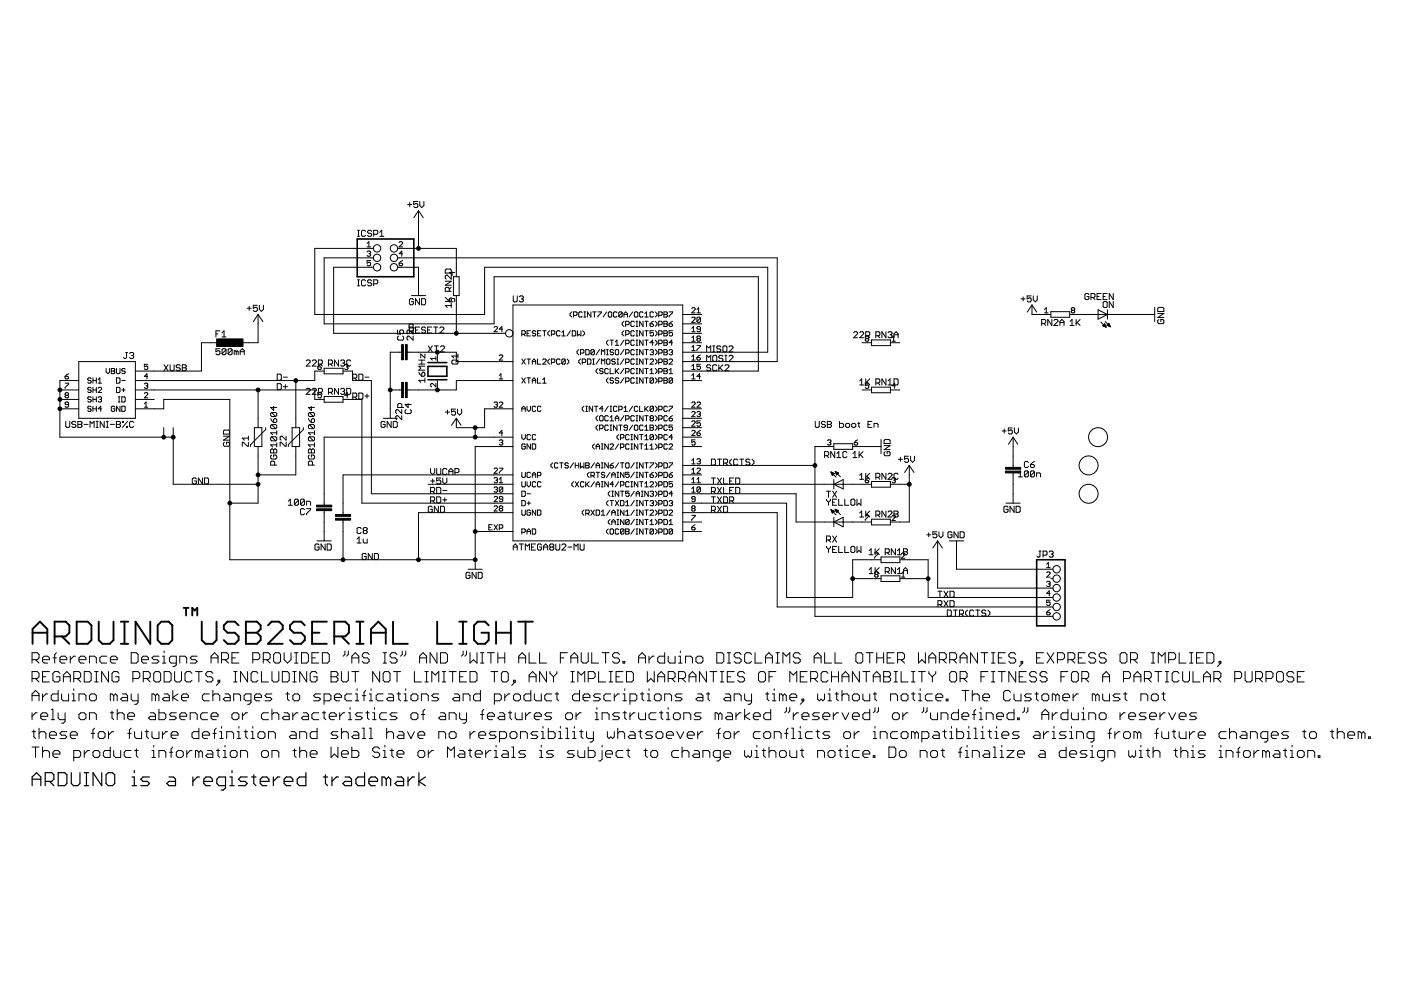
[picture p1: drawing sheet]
<svg xmlns="http://www.w3.org/2000/svg" width="297mm" height="210mm" viewBox="0 0 297 210" stroke-linecap="round" stroke-linejoin="round" font-family="sans-serif">
<g fill="#000" stroke="#000" stroke-width=".21">
<path d="M66.7 52.7h12zM68.7 54.7h10zM70.7 56.7h8zM75.8 59.3h.4zM75.8 50.1h.4zM75.8 48.8h.4zM76 48.8v1.3zM76.6 59.5v.9zM76.6 49v.9zM76.6 49.9l.3 .2zM76.9 59.3l-.3 .2zM76.6 49l.3-.2z"/>
<path d="M76.9 50.1h.4zM76.9 59.3h.4zM76.9 48.8h.4zM77.5 49.9l-.2 .2zM77.3 59.3l.2 .2zM77.3 48.8l.2 .2zM77.8 51.6l.4-.4zM77.8 52.3h.8zM77.8 53.4l.2-.2zM77.8 55.2v.6zM77.8 55.8l.4-.2zM77.9 59.5v.3z"/>
<path d="M77.9 59.8l.2 .2zM77.9 49v.3zM77.9 49.3l.2 .2zM78 53.2h.4zM77.8 54.2l.2 .1zM77.8 56.2l.2 .1zM78.1 59.3l-.2 .2zM78.1 60h.5zM78.1 48.8l-.2 .2zM78.1 49.5h.5zM77.9 49.9l.2 .2zM78.2 51.2v1.1z"/>
<path d="M78.2 55.6h.2zM78.4 53.2l.2 .2zM78.2 53.8h.2zM78.4 53.8l.2 .2zM78 54.3h.4zM78.4 55.6l.2 .2zM78 56.3h.4zM78.6 53.4v.2zM78.4 53.8l.2-.2zM78.6 54v.2zM78.4 54.3l.2-.1zM77.8 55.2h.8z"/>
<path d="M78.6 55.8v.4zM78.4 56.3l.2-.1zM78.1 59.3h.5zM78.6 60l.2 .2zM78.1 48.8h.5zM78.6 49.5l.2 .2zM78.1 50.1h.5zM78.7 52.7h.5zM78.7 54.7h.5zM78.7 56.7h.5zM78.6 59.3l.2 .2zM78.6 48.8l.2 .2z"/>
<path d="M78.8 49.7v.2zM78.6 50.1l.2-.2zM79.2 59.3h.7zM79.2 48.8v1.3zM79.2 48.8h.7zM79.9 59.3l.2 .2zM79.9 48.8l.2 .2zM79.2 49.7h.7zM80.1 59.5v.5zM80.1 60l-.2 .2zM80.1 49v.5zM80.1 49.5l-.2 .2z"/>
<path d="M80.5 49.3l.4-.5zM80.5 50.1h.9zM80.9 48.8v1.3zM85.4 51.6l-.8 .7zM84.6 53.8h.8zM84.6 55.8v.4zM84.6 56.2l.2 .1zM84.3 52.7h.4zM84.3 54.7h.4zM84.3 56.7h.4zM84.7 52.7h4zM84.7 56.7h4z"/>
<path d="M84.6 51.4l.2-.2zM84.8 56.3h.4zM85 55.4l-.4 .4zM84.8 51.2h.4zM85.2 53.2v1.1zM85.2 53.2l-.6 .6zM85.2 56.3l.2-.1zM84.6 55.8h.6zM84.6 52.3h.8zM85.4 51.4v.2zM85.2 51.2l.2 .2zM85 55.4l.4-.2z"/>
<path d="M85.4 56v.2zM85.2 55.8l.2 .2zM86.4 43.4h.9zM86.9 42.9v.9zM87.7 42.7v.7zM87.7 43.4l.4-.2zM87.7 43.8l.2 .2zM88.1 43.2h.3zM88.4 43.2l.2 .2zM87.9 44h.5zM87.7 42.7h.9zM88.6 43.4v.4z"/>
<path d="M88.6 43.8l-.2 .2zM88.7 44.7v2zM88.7 44.7l-1 1.5zM88.7 46.7v6zM88.7 52.7h8.1zM88.7 56.7v4zM89 42.7v.9zM89 43.6l.4 .4zM89.4 44l.5-.4zM88.7 44.7l1 1.5zM89.9 42.7v.9zM94.4 58.5v.5z"/>
<path d="M94.4 59l.2 .2zM94.4 57.9h1.3zM94.4 57.3v.6zM94.4 58.5l.2-.2zM94.6 57l-.2 .3zM94.6 58.3h.2zM95.3 57.8l.6 .5zM94.6 57h.9zM94.4 59.6h1.3zM95.7 58.3v.9zM94.8 58.3l.9 .9zM95.7 57.3v.6z"/>
<path d="M95.5 57l.2 .3zM95.9 57.6v.7zM96.1 58.7v4zM95.3 57.8h1.1zM96.8 56.7v2zM96.8 52.7v4zM96.1 58.7h1.2zM102.7 56.7v10zM104.8 58.7v10zM104.8 58.7h56zM102.7 56.7h60.1zM84.7 54.7h80.1z"/>
<path d="M13.8 79.8v.4zM13.8 79.8l.4-.4zM13.8 79.8h.6zM14.2 79.4l.3-.2zM14.4 79.8l.1 .2zM16.7 76.7h12zM22.5 78.1v.8zM22.5 78.9l.4 .3zM22.9 79.2l.3-.3zM23.2 78.1v.8zM23.6 78.1v1.1zM23.6 78.1h.6z"/>
<path d="M23.6 78.7h.6zM24.2 78.1l.1 .2zM24.2 78.7l.1 .2zM23.6 79.2h.6zM24.3 78.3v.2zM24.2 78.7l.1-.2zM24.3 78.9v.1zM24.3 79l-.1 .2zM24.7 78.1v.9zM24.7 79l.2 .2zM24.9 79.2h.4zM25.3 79.2l.1-.2z"/>
<path d="M25.4 78.1v.9zM25.8 78.3v.2zM25.8 78.5l.2 .2zM26 78.1l-.2 .2zM26 78.7h.4zM25.8 79l.2 .2zM26.2 75.8l.2 .2zM26 78.1h.4zM26.4 78.7l.1 .2zM26 79.2h.4zM26.4 76h.2zM26.4 78.1l.1 .2z"/>
<path d="M26.5 78.9v.1zM26.5 79l-.1 .2zM26.6 76l.2-.2zM26.6 74.7h.5zM26.8 74.7v1.1zM27.5 75l.2-.3zM27.7 74.7h.4zM27.5 75.8l.2 .2zM28.1 74.7l.2 .3zM27.9 75.4h.2zM28.1 75.4l.2 .2zM27.7 76h.4z"/>
<path d="M28.3 75v.2zM28.1 75.4l.2-.2zM28.3 75.6v.2zM28.1 76l.2-.2zM28.7 76.7v12zM30.6 77.2v.6zM30.6 77.8l.4-.2zM30.6 79.8h.7zM30.6 78.2l.2 .1zM31 77.6h.2zM31.2 77.6l.1 .2zM30.8 78.3h.4z"/>
<path d="M31.2 79.2l-.6 .6zM30.6 77.2h.7zM31.3 77.8v.4zM31.3 78.2l-.1 .1zM28.7 78.7h4zM32.7 78.7h10zM34.8 77.3l.8 1.3zM35.6 77.3l-.8 1.3zM36.1 77.3v1.1zM36.1 78.4l.2 .2zM36.3 78.6h.4zM36.7 78.6l.2-.2z"/>
<path d="M36.9 77.3v1.1zM37.4 77.6v.2zM37.4 77.8l.2 .2zM37.6 77.3l-.2 .3zM37.6 78h.4zM37.4 78.4l.2 .2zM37.6 77.3h.4zM38 78l.2 .2zM37.6 78.6h.4zM38 77.3l.2 .3zM38.2 78.2v.2zM38.2 78.4l-.2 .2z"/>
<path d="M38.7 77.3v1.3zM38.7 77.3h.6zM38.7 78h.6zM39.3 77.3l.2 .3zM39.3 78l.2 .2zM38.7 78.6h.6zM39.5 77.6v.2zM39.5 77.8l-.2 .2zM39.5 78.2v.2zM39.5 78.4l-.2 .2zM42.7 72.7v6zM42.7 72.7h2z"/>
<path d="M44.7 72.7h2zM45.8 73.9v.7zM45.8 74.6l.4-.2zM45.8 70.1v1.3zM45.8 70.1h.8zM45.8 70.8h.4zM45.8 75l.2 .2zM46.2 74.4h.2zM46.4 74.4l.2 .2zM46 75.2h.4zM45.8 73.9h.8zM46.6 74.6v.4z"/>
<path d="M46.6 75l-.2 .2zM47.1 74.1v.9zM47.3 73.9l-.2 .2zM47.1 75l.8-.9zM47.1 70.6l.4-.5zM47.1 71.4h.8zM47.3 73.9h.4zM47.1 75l.2 .2zM47.5 70.1v1.3zM47.7 73.9l.2 .2zM47.3 75.2h.4zM47.9 74.1v.9z"/>
<path d="M47.9 75l-.2 .2zM48.4 74.1v.9zM48.4 74.1l.2-.2zM48.4 75l.8-.9zM48.6 73.9h.4zM48.4 75l.2 .2zM49 73.9l.2 .2zM48.6 75.2h.4zM49.2 74.1v.9zM49 75.2l.2-.2zM49.7 74.4v.8zM49.7 74.4h.2z"/>
<path d="M49.9 74.4l.2 .2zM50.1 74.6v.6zM50.1 74.6l.2-.2zM50.3 74.4l.2 .2zM50.5 74.6v.6zM50.9 74.4v.8zM50.9 74.4l.5-.5zM50.9 74.6h.9zM51.4 73.9l.4 .5zM51.8 74.4v.8zM52.4 65.4h.9zM50.7 72.7h2z"/>
<path d="M52.8 64.9v.9zM53.7 64.7v.7zM53.7 65.4l.4-.2zM53.7 65.8l.2 .2zM54.1 65.2h.2zM54.3 65.2l.3 .2zM53.9 66h.4zM53.7 64.7h.9zM54.6 65.4v.4zM54.3 66l.3-.2zM54.7 66.7v2zM54.7 66.7l-1 1.5z"/>
<path d="M54.7 68.7v4zM52.7 72.7h2zM55 64.7v.9zM55 65.6l.4 .4zM55.4 66l.5-.4zM54.7 66.7l1 1.5zM55.9 64.7v.9zM58.8 79.3v1.3zM58.8 79.3h.6zM59.4 79.3l.2 .2zM60.1 80h.8zM64.9 77.6l.9-.8z"/>
<path d="M65.1 76.3l-.2 .2zM65.1 76.3h.5zM64.9 77.6h.9zM65.8 76.5v.3zM65.6 76.3l.2 .2zM66.2 77.6l.9-.8zM66.4 76.3l-.2 .2zM66.7 78.7h2zM66.7 78.7v2zM66.7 52.7v14zM66.4 76.3h.4zM66.2 77.6h.9z"/>
<path d="M67.1 76.5v.3zM66.8 76.3l.3 .2zM67.4 77.8v.4zM67.4 78.2l.2 .1zM67.5 76.3v1.3zM67.5 76.3h.6zM67.6 78.3h.3zM67.8 77.4l-.4 .4zM67.9 77.2l.4 .4zM67.9 78.3l.2-.1zM67.4 77.8h.5zM68.1 76.3l.2 .2z"/>
<path d="M67.5 77.2h.6zM67.8 77.4l.3-.2zM68.1 78v.2zM67.9 77.8l.2 .2zM68.3 76.5v.5zM68.1 77.2l.2-.2zM68.7 79.3h4zM68.7 78.1v1.2zM68.7 54.7v14zM69.6 76.3v1.3zM69.6 76.3h.7zM70.1 77.2l.4 .4z"/>
<path d="M70.3 76.3l.2 .2zM69.6 77.2h.7zM70.5 76.5v.5zM70.3 77.2l.2-.2zM70.7 56.7v14zM70.9 76.3v1.3zM70.9 76.3l.9 1.3zM71.8 76.3v1.3zM72.4 76.3l-.2 .2zM72.4 76.3h.5zM72.2 77.4l.2 .2zM68.7 78.1h4z"/>
<path d="M72.7 78.1v1.2zM72.9 76.3l.2 .2zM72.6 77h.3zM72.9 77l.2 .2zM72.4 77.6h.5zM73.2 77.2l-.1 .2zM73.1 76.5v.3zM73.1 76.8l-.2 .2zM73.1 77.2v.2zM73.1 77.4l-.2 .2zM73.2 77.2h.4zM73.1 78.2l.1 .1z"/>
<path d="M73.5 76.5v.9zM73.5 77.4l.2 .2zM73.6 77.2l.2 .2zM73.4 77.8h.2zM73.6 77.8l.2 .2zM73.2 78.3h.4zM73.7 76.3l-.2 .2zM73.7 77.6h.4zM73.8 77.4v.2zM73.8 77.6l-.2 .2zM73.8 78v.2zM73.8 78.2l-.2 .1z"/>
<path d="M73.7 76.3h.4zM74.1 77.6l.3-.2zM74.1 76.3l.3 .2zM72.7 78.7h2zM74.7 78.7v2zM74.8 79.3h.6zM75.4 79.3l.2 .2zM75.6 79.5v.5zM75.6 80l-.2 .2zM75.8 60.6h.4zM76 59.3v1.3zM76.1 79.3v1.3z"/>
<path d="M76.6 60.4l.3 .2zM76.1 79.3h.6zM76.9 60.6h.4zM76.7 79.3l.2 .2zM77.5 60.4l-.2 .2zM77.4 80h.8zM77.9 60.4l.2 .2zM78.1 60.6h.5zM78.8 60.2v.2zM78.8 60.4l-.2 .2zM79.2 59.3v1.3zM79.2 60.2h.7z"/>
<path d="M82.7 74.7h2zM82.7 74.7v8zM84.3 71.5v.4zM84.3 71.9l.2 .2zM84.3 70v.8zM84.3 70.8h.6zM84.3 71.5l.2-.2zM84.5 72.1h.9zM84.7 70.2v.2zM84.7 70.2l.2-.2zM84.7 74.7h.4zM84.7 70.4l.2 .4z"/>
<path d="M84.9 70h.5zM85.4 72.1l.2-.2zM85.4 70l.2 .2zM85.6 71.5v.4zM85.4 71.3l.2 .2zM85.6 70.2v.4zM85.6 70.6l-.2 .2zM86.3 71.5v.4zM86.3 71.9l.2 .2zM86.3 70.2v.4zM86.3 70.6l.2 .2zM86.5 71.3l-.2 .2z"/>
<path d="M86.5 70l-.2 .2zM86.5 71.3h.2zM86.5 70h.2zM86.7 68.9v.6zM86.7 68.9l.2-.2zM86.3 74.7h.4zM86.8 63.5v.9zM86.8 64.4l.2 .2zM86.8 69.3v1.3zM86.8 69.3h.6zM86.9 68.7h.5zM87 63.3l-.2 .2z"/>
<path d="M87 64.6h.4zM87.2 70.2l.5 .4zM87.2 62.7h3zM87.4 68.7l.2 .2zM87 63.3h.4zM87.7 64.4l-.3 .2zM87.4 69.3l.3 .3zM86.8 70.2h.6zM87.6 71.3v.8zM86.7 71.3l.9 .8zM87.6 70v.8zM86.7 70l.9 .8z"/>
<path d="M87.6 68.9v.6zM87.4 63.3l.3 .2zM87.7 64v.4zM87.2 64h.5zM87.7 69.6v.4zM87.7 70l-.3 .2zM86.7 69.5h1.3zM88.1 63.3v1.3zM88.1 63.3l.8 1.3zM88.1 69.3v1.3zM88.1 70.6h.8zM88.1 70h.4z"/>
<path d="M88.7 60.7v2zM86.7 74.7h2zM88.7 74.7h4zM88.8 78.9l.2 .5zM88.8 78.5l.4-.4zM88.8 77.6h1.3zM88.8 76.3h1.3zM88.9 63.3v1.3zM88.1 69.3h.8zM89 79.4l.4 .4zM88.8 77.6l.4 .5zM89.2 75.1v.8z"/>
<path d="M89.2 75.1l.9 .8zM89.4 63.3v1.3zM89.4 64.6h.6zM89.4 69.6v.2zM89.4 69.8l.2 .2zM89.4 79.8h.5zM89.4 79.1v.7zM89.4 76.3v.9zM89.6 69.3l-.2 .3zM89.6 70h.4zM89.4 70.4l.2 .2zM89.7 78.9l-.3 .2z"/>
<path d="M89.9 79.8l.2-.2zM89.7 78.9h.2zM90.2 64.4l-.2 .2zM89.4 63.3h.6zM89.6 69.3h.4zM90 70l.2 .2zM89.6 70.6h.4zM90.1 79.1v.5zM89.9 78.9l.2 .2zM88.8 78.5h1.3zM88.8 77.2h1.3zM90.1 75.1v.8z"/>
<path d="M90.2 63.5v.9zM90 63.3l.2 .2zM90 69.3l.2 .3zM90.2 70.2v.2zM90.2 70.4l-.2 .2zM90.7 69.3v1.3zM90.7 70.6h.8zM90.7 70h.4zM90.8 73.3l.9 1.3zM91.3 76h1.1zM90.7 69.3h.8zM91.7 73.3l-.9 1.3z"/>
<path d="M91.3 76l.4 .3zM91.9 69.3h.9zM92.1 73.3h.8zM92.4 69.3v1.3zM92.4 75.6v.7zM92.5 73.3v1.3zM92.7 74.7v2zM92.7 74.7h4.1zM93.2 70.6l.9-.8zM93.4 74.6l.8-.8zM93.5 69.3l-.3 .3zM93.4 73.6l.2-.3z"/>
<path d="M93.5 69.3h.4zM93.6 73.3h.4zM93.2 70.6h.9zM94.1 69.6v.2zM93.9 69.3l.2 .3zM93.4 74.6h.8zM94.2 73.6v.2zM94 73.3l.2 .3zM94.4 64.8h1.3zM94.4 63.9h1.3zM94.4 61.1v.7zM94.4 61.1l.2-.2z"/>
<path d="M94.4 60.5l1.3-.9zM94.6 60.9h.4zM94.4 64.8l.4 .4zM95 63.7l.7-.6zM95 60.9l.2 .2zM94.4 63.1l.8 .8zM95.2 61.1v.7zM95.2 61.3l.5-.4zM95.3 63.3v.7zM95.3 64h.6zM95.7 64.3v.9zM95.7 63.5v.1z"/>
<path d="M95.7 63.5l.2-.2zM94.4 61.8h1.3zM94.4 60.5h1.3zM95.8 76.6v.4zM95.8 76.6l.2-.3zM95.8 75.5h1.3zM95.7 63.6l.2 .4zM95.9 63.3h.3zM95.8 77l.2 .2zM96 76.3h.9zM96.1 62.7h1.2zM96.2 63.3l.2 .2z"/>
<path d="M95.8 75.5l.4 .4zM96.4 63.5v.3zM96.4 63.8l-.2 .2zM96.6 76.8l.5-.5zM96.8 62.7v2zM70.7 70.7h26.1zM96.8 64.7v6zM96.8 76.7h8zM96.8 74.7v2zM96 77.2h.9zM96.9 76.3l.2 .3zM97.1 76.6v.4z"/>
<path d="M97.1 77l-.2 .2zM97.1 75.1v.8zM97.3 58.7v4zM66.7 66.7h36zM104.8 70.3l.7-.7zM104.8 76.7h4zM104.8 70.7h2.4zM96.8 70.7h8zM68.7 68.7h36.1zM104.9 69.2l-.1 .2zM104.9 69.2h.4zM104.8 70.3h.7z"/>
<path d="M105.5 69.4v.2zM105.3 69.2l.2 .2zM105.9 79.6l.3-.4zM105.9 76.3l.7-.7zM105.9 69.8h.7zM106 75.2l-.1 .2zM106.2 79.2v1.1zM106 75.2h.4zM106.4 69.2v1.1zM106.4 69.2l-.5 .6zM105.9 76.3h.7zM106.6 75.4v.2z"/>
<path d="M106.4 75.2l.2 .2zM108.8 64.7h36zM108.8 62.7v1.1zM108.8 63.8l.2 .2zM109 64h.5zM109.5 64l.2-.2zM109.7 62.7v1.1zM110.1 62.9l.2-.2zM110.3 62.7h.4zM110.1 63.8l.2 .2zM110.6 76.1l.8 1.1zM110.6 70.1v1.1z"/>
<path d="M110.6 70.1h.6zM110.7 62.7l.3 .2zM110.5 63.4h.2zM110.7 63.4l.3 .2zM110.3 64h.4zM111 62.9v.3zM110.7 63.4l.3-.2zM111 63.6v.2zM110.7 64l.3-.2zM111 70.9l.4 .3zM111.2 70.1l.2 .2zM110.6 70.9h.6z"/>
<path d="M111.4 76.1l-.8 1.1zM111.4 70.3v.4zM111.4 70.7l-.2 .2zM111.7 76.1h.8zM111.7 70.1v1.1zM111.7 71.2h.8zM111.7 70.7h.4zM112.1 76.1v1.1zM111.7 70.1h.8zM112.9 76.5v.7zM113.2 76.1l-.3 .4zM112.9 76.7h.7z"/>
<path d="M112.9 70.3v.2zM112.9 70.5l.1 .2zM113 70.1l-.1 .2zM113 70.7h.4zM112.9 71l.1 .2zM113.2 76.1l.4 .4zM113 70.1h.4zM113.4 70.7l.2 .2zM113 71.2h.4zM113.6 76.5v.7zM113.4 70.1l.2 .2zM113.6 70.9v.1z"/>
<path d="M113.6 71l-.2 .2zM114 76.1v1.1zM114 77.2h.7zM114 70.1v1.1zM114 71.2h.7zM114 70.7h.3zM114 70.1h.7zM115.1 77.2l.7-.7zM115.1 70.1h.7zM115.1 76.3l.2-.2zM115.4 70.1v1.1zM115.3 76.1h.3z"/>
<path d="M115.1 77.2h.7zM115.8 76.3v.2zM115.6 76.1l.2 .2zM116.2 76.5v.4zM116.2 76.5l.3-.4zM116.2 70.5v.4zM116.2 70.5l.3-.4zM116.2 76.9l.3 .3zM116.2 70.9l.3 .3zM116.9 76.1v1.1zM116.9 76.1h.6zM116.9 70.1v1.1z"/>
<path d="M116.9 70.1h.6zM117.5 76.1l.1 .2zM116.9 76.9h.6zM117.5 70.1l.1 .2zM116.9 70.9h.6zM117.6 76.3v.4zM117.6 76.7l-.1 .2zM117.6 70.3v.4zM117.6 70.7l-.1 .2zM118 76.3v.7zM118 77l.2 .2zM118 70.3v.7z"/>
<path d="M118 71l.2 .2zM118.2 76.1l-.2 .2zM118.2 77.2h.4zM118.2 70.1l-.2 .2zM118.2 71.2h.4zM118.2 76.1h.4zM118.6 77.2l.1-.2zM118.2 70.1h.4zM118.6 71.2l.1-.2zM118.6 76.1l.1 .2zM118.6 70.1l.1 .2zM119.1 76.3v.7z"/>
<path d="M119.1 76.3l.2-.2zM119.1 77l.7-.7zM119.1 70.5l.4-.4zM119.1 71.2h.7zM119.3 76.1h.4zM119.1 77l.2 .2zM119.5 70.1v1.1zM119.7 76.1l.1 .2zM119.3 77.2h.4zM119.8 76.3v.7zM119.7 77.2l.1-.2zM120.2 77.2l.4-.3z"/>
<path d="M120.9 70.1l-.7 1.1zM120.6 76.5v.4zM120.2 76.1l.4 .4zM120.9 66.5v.4zM120.9 66.5l.3-.4zM120.9 66.9l.3 .3zM121.3 70.1v1.1zM121.3 71.2h.6zM121.6 66.1v1.1zM121.6 66.1h.6zM121.9 71.2l.2-.2zM121.3 70.1h.6z"/>
<path d="M122.1 70.3v.7zM121.9 70.1l.2 .2zM122.2 66.1l.1 .2zM121.6 66.9h.6zM122.3 74.5v.4zM122.3 74.5l.4-.4zM122.3 66.3v.4zM122.3 66.7l-.1 .2zM122.4 70.1v1.1zM122.4 71.2l.4-.3zM122.3 74.9l.4 .3zM122.7 76.5v.4z"/>
<path d="M122.7 76.5l.4-.4zM122.7 66.3v.7zM122.7 67l.2 .2zM122.8 70.9l.4 .3zM122.9 66.1l-.2 .2zM122.9 67.2h.4zM123.1 74.1v1.1zM123.1 74.1h.5zM122.7 76.9l.4 .3zM123.2 70.1v1.1zM122.9 66.1h.4zM123.3 67.2l.1-.2z"/>
<path d="M123.4 76.1v1.1zM123.4 76.1h.6zM123.3 66.1l.1 .2zM123.5 71.2l.4-.3zM123.6 74.1l.2 .2zM123.1 74.9h.5zM123.8 74.3v.4zM123.8 74.7l-.2 .2zM123.8 67.2h.4zM123.8 66.1h.4zM123.9 70.5v.4zM123.5 70.1l.4 .4z"/>
<path d="M124 76.1l.2 .2zM123.4 76.9h.6zM124 66.1v1.1zM124.2 74.1v1.1zM124.2 75.2h.5zM124.2 76.3v.4zM124.2 76.7l-.2 .2zM124.5 76.1v1.1zM124.5 77.2h.6zM124.5 66.1v1.1zM124.5 66.1l.8 1.1zM124.9 75l-.2 .2z"/>
<path d="M124.2 74.1h.5zM124.9 74.3v.7zM124.7 74.1l.2 .2zM125.1 77.2l.2-.2zM124.5 76.1h.6zM125.3 74.3v.7zM125.3 74.3l.2-.2zM125.3 75l.7-.7zM125.3 76.3v.7zM125.1 76.1l.2 .2zM125.3 66.1v1.1zM125.5 74.1h.3z"/>
<path d="M125.3 75l.2 .2zM125.6 77.2h.4zM125.6 76.1h.4zM125.6 66.1h.8zM125.8 74.1l.2 .2zM125.5 75.2h.3zM125.8 76.1v1.1zM126 74.3v.7zM126 75l-.2 .2zM126 66.1v1.1zM127.1 74.1l-.7 1.1zM127.1 76.1l-.7 1.1z"/>
<path d="M126.4 78.5v.4zM126.4 78.5l.4-.4zM126.4 78.9l.4 .3zM126.8 66.1h.7zM126.8 67v.2zM127.1 78.3v.2zM127.1 78.5l.2 .2zM127.3 78.1l-.2 .2zM127.3 78.7h.4zM127.1 79l.2 .2zM127.5 66.1v.2zM127.5 66.3l-.7 .7z"/>
<path d="M127.5 74.1v1.1zM127.5 74.1l.4 .4zM127.5 76.1v1.1zM127.5 76.1l.4 .4zM127.3 78.1h.4zM127.7 78.7l.2 .2zM127.3 79.2h.4zM127.9 74.5l.3-.4zM128.2 76.1l-.3 .4zM127.7 78.1l.2 .2zM127.9 78.9v.1zM127.9 79l-.2 .2z"/>
<path d="M128.6 66.1l-.7 1.1zM128.2 74.1v1.1zM128.2 76.1v1.1zM128.2 78.3v.7zM128.2 79l.2 .2zM128.4 78.1l-.2 .2zM128.4 79.2h.4zM128.6 72.5v.4zM129 72.1l-.4 .4zM128.6 75.2h.4zM128.6 74.1h.4zM128.6 76.3v.7z"/>
<path d="M128.6 77l.2 .2zM128.8 74.1v1.1zM128.8 76.1l-.2 .2zM128.8 77.2h.4zM128.4 78.1h.4zM128.8 79.2l.2-.2zM128.6 72.9l.4 .3zM128.8 78.1l.2 .2zM129 66.3v.7zM129 67l.2 .2zM128.8 76.1h.4zM129.3 77l-.1 .2z"/>
<path d="M129.2 66.1l-.2 .2zM129.2 67.2h.3zM129.3 76.3v.7zM129.2 76.1l.1 .2zM129.3 72.1h.8zM129.3 74.3v.2zM129.3 74.5l.2 .2zM129.3 78.1v1.1zM129.3 79.2h.8zM129.5 74.1l-.2 .2zM129.5 74.7h.4zM129.3 75l.2 .2z"/>
<path d="M129.2 66.1h.3zM129.7 67l-.2 .2zM129.7 72.1v1.1zM129.7 76.3v.2zM129.7 76.5l.2 .2zM129.7 66.3v.7zM129.5 66.1l.2 .2zM129.5 74.1h.4zM129.9 74.7l.2 .2zM129.5 75.2h.4zM129.9 76.1l-.2 .2zM129.9 76.7h.4z"/>
<path d="M129.7 77l.2 .2zM129.9 74.1l.2 .2zM130.1 74.9v.1zM130.1 75l-.2 .2zM130.1 66.3v.7zM130.1 67l.2 .2zM129.9 76.1h.4zM130.3 76.7l.2 .2zM129.9 77.2h.4zM130.3 66.1l-.2 .2zM130.3 67.2h.3zM130.8 72.1l-.3 .4z"/>
<path d="M130.5 73.2h.7zM130.5 74.3v.7zM130.5 75l.1 .2zM130.3 76.1l.2 .2zM130.5 76.9v.1zM130.3 77.2l.2-.2zM130.5 78.1v1.1zM130.5 78.9l.7-.8zM130.6 74.1l-.1 .2zM130.6 75.2h.4zM130.6 78.7l.6 .5zM130.3 66.1h.3z"/>
<path d="M130.6 67.2l.2-.2zM130.8 72.1v1.1zM130.8 77.2h.4zM130.8 76.1h.4zM130.6 66.1l.2 .2zM130.6 74.1h.4zM131.2 75l-.2 .2zM131 76.1v1.1zM131.2 74.3v.7zM131 74.1l.2 .2zM131.2 66.3v.7zM131.4 66.1l-.2 .2z"/>
<path d="M131.2 67l.7-.7zM131.4 66.1h.3zM131.2 67l.2 .2zM132.3 72.1l-.7 1.1zM132.3 74.1l-.7 1.1zM132.3 76.1l-.7 1.1zM132.3 78.1l-.7 1.1zM131.7 66.1l.2 .2zM131.4 67.2h.3zM131.9 70.5v.4zM131.9 70.5l.4-.4zM131.9 68.5v.4z"/>
<path d="M131.9 68.5l.4-.4zM131.9 66.3v.7zM131.9 67l-.2 .2zM131.9 70.9l.4 .3zM131.9 68.9l.4 .3zM132.3 66.5v.7zM132.3 66.5l.4-.4zM132.3 66.7h.7zM132.7 70.1v1.1zM132.7 70.1h.5zM132.7 72.1v1.1zM132.7 72.1h.5z"/>
<path d="M132.7 74.1v1.1zM132.7 74.1h.5zM132.7 76.1v1.1zM132.7 76.1h.5zM132.7 78.1v1.1zM132.7 78.1h.5zM132.7 68.1v1.1zM132.7 68.1h.5zM132.7 66.1l.3 .4zM133 66.5v.7zM133.2 70.1l.2 .2zM132.7 70.9h.5z"/>
<path d="M133.2 72.1l.2 .2zM132.7 72.9h.5zM133.2 74.1l.2 .2zM132.7 74.9h.5zM133.2 76.1l.2 .2zM132.7 76.9h.5zM133.2 78.1l.2 .2zM132.7 78.9h.5zM133.2 68.1l.2 .2zM132.7 68.9h.5zM133.4 70.3v.4zM133.4 70.7l-.2 .2z"/>
<path d="M133.4 72.3v.4zM133.4 72.7l-.2 .2zM133.4 74.3v.4zM133.4 74.7l-.2 .2zM133.4 76.3v.4zM133.4 76.7l-.2 .2zM133.4 78.3v.4zM133.4 78.7l-.2 .2zM133.4 68.3v.4zM133.4 68.7l-.2 .2zM134.1 66.1l-.7 1.1zM133.8 70.3v.7z"/>
<path d="M133.8 71l.1 .2zM133.8 72.3v.7zM133.8 73l.1 .2zM133.8 74.3v.7zM133.8 75l.1 .2zM133.8 76.3v.7zM133.8 77l.1 .2zM133.8 78.3v.7zM133.8 79l.1 .2zM133.8 68.3v.7zM133.8 69l.1 .2zM133.8 70.3l.1-.2z"/>
<path d="M133.9 71.2h.4zM133.9 72.1l-.1 .2zM133.9 73.2h.4zM133.8 74.3l.1-.2zM133.9 75.2h.4zM133.8 76.3l.1-.2zM133.9 77.2h.4zM133.8 78.3l.1-.2zM133.9 79.2h.4zM133.8 68.3l.1-.2zM133.9 69.2h.4zM133.9 74.1h.4z"/>
<path d="M134.3 75.2l.2-.2zM133.9 76.1h.4zM134.3 77.2l.2-.2zM133.9 78.1h.4zM134.5 79l-.2 .2zM133.9 70.1h.4zM134.5 71l-.2 .2zM133.9 72.1h.4zM134.3 73.2l.2-.2zM133.9 68.1h.4zM134.3 69.2l.2-.2zM134.3 70.1l.2 .2z"/>
<path d="M134.3 72.1l.2 .2zM134.3 74.1l.2 .2zM134.3 76.1l.2 .2zM134.3 78.1l.2 .2zM134.3 68.1l.2 .2zM134.5 66.3v.7zM134.5 67l.2 .2zM134.7 66.1l-.2 .2zM134.7 67.2h.3zM134.9 71.2h.3zM134.9 70.1h.3zM134.9 73.2h.3z"/>
<path d="M134.9 72.1h.3zM134.9 75.2h.3zM134.9 74.1h.3zM134.9 77.2h.3zM134.9 76.1h.3zM134.9 79.2h.3zM134.9 78.1h.3zM134.9 69.2h.3zM134.9 68.1h.3zM135 70.1v1.1zM135 72.1v1.1zM135 74.1v1.1z"/>
<path d="M135 76.1v1.1zM135 78.1v1.1zM135 68.1v1.1zM134.7 66.1h.3zM135 67.2l.2-.2zM135.2 66.3v.7zM135 66.1l.2 .2zM135.6 70.1v1.1zM135.6 70.1l.7 1.1zM135.6 72.1v1.1zM135.6 72.1l.7 1.1zM135.6 74.1v1.1z"/>
<path d="M135.6 74.1l.7 1.1zM135.6 76.1v1.1zM135.6 76.1l.7 1.1zM135.6 78.1v1.1zM135.6 78.1l.7 1.1zM135.6 68.1v1.1zM135.6 68.1l.7 1.1zM135.6 66.3v.7zM135.6 67l.2 .2zM135.8 66.1l-.2 .2zM135.8 67.2h.4zM135.8 66.1h.4z"/>
<path d="M136.3 67l-.1 .2zM136.3 70.1v1.1zM136.3 72.1v1.1zM136.3 74.1v1.1zM136.3 76.1v1.1zM136.3 78.1v1.1zM136.3 68.1v1.1zM136.2 66.1l.1 .2zM136.7 70.1h.7zM136.7 72.1h.7zM136.7 74.1h.7zM136.7 76.1h.7z"/>
<path d="M136.7 78.1h.7zM136.7 68.1h.7zM136.7 66.5l.4-.4zM136.7 67.2h.7zM137.1 70.1v1.1zM137.1 72.1v1.1zM137.1 74.1v1.1zM137.1 76.1v1.1zM137.1 78.1v1.1zM137.1 68.1v1.1zM137.1 66.1v1.1zM137.8 70.1v.6z"/>
<path d="M137.8 70.7l.4-.2zM137.8 72.7h.8zM137.8 74.3l.2-.2zM137.8 77.2l.8-.7zM137.8 78.5l.4-.4zM137.8 79.2h.8zM137.8 68.7v.3zM137.8 69l.2 .2zM137.8 66.3v.7zM137.8 67l.2 .2zM137.8 71l.2 .2zM138 74.1h.4z"/>
<path d="M137.8 75l.2 .2zM138 76.1l-.2 .2zM138 69.2h.4zM138 66.1l-.2 .2zM138 67.2h.4zM138.2 70.5h.2zM138.2 78.1v1.1zM138.2 68.3l-.4 .4zM138.4 70.5l.2 .2zM138 71.2h.4zM138.4 72.1v1.1zM138.4 72.1l-.6 .6z"/>
<path d="M138.4 74.1l.2 .2zM138.2 74.7h.2zM138.4 74.7l.2 .2zM138 75.2h.4zM138 76.1h.4zM138.4 69.2l.2-.2zM137.8 68.7h.6zM138 66.1h.4zM138.4 67.2l.2-.2zM137.8 70.1h.8zM138.6 70.7v.3zM138.6 71l-.2 .2z"/>
<path d="M138.6 74.3v.2zM138.6 74.5l-.2 .2zM138.6 74.9v.1zM138.4 75.2l.2-.2zM137.8 77.2h.8zM138.6 76.3v.2zM138.4 76.1l.2 .2zM138.2 68.3l.4-.2zM138.6 68.9v.1zM138.4 68.7l.2 .2zM138.4 66.1l.2 .2zM138.9 71.2l.4-.3z"/>
<path d="M138.9 73.2l.4-.3zM138.9 75.2l.4-.3zM138.9 77.2l.4-.3zM138.9 79.2l.4-.3zM138.9 69.2l.4-.3zM138.9 67.2l.4-.3zM139.3 70.5v.4zM138.9 70.1l.4 .4zM139.3 72.5v.4zM138.9 72.1l.4 .4zM139.3 74.5v.4zM138.9 74.1l.4 .4z"/>
<path d="M139.3 76.5v.4zM138.9 76.1l.4 .4zM139.3 78.5v.4zM138.9 78.1l.4 .4zM139.3 68.5v.4zM138.9 68.1l.4 .4zM139.3 66.5v.4zM138.9 66.1l.4 .4zM139.7 70.1v1.1zM139.7 70.1h.5zM139.7 72.1v1.1zM139.7 72.1h.5z"/>
<path d="M139.7 74.1v1.1zM139.7 74.1h.5zM139.7 76.1v1.1zM139.7 76.1h.5zM139.7 78.1v1.1zM139.7 78.1h.5zM139.7 68.1v1.1zM139.7 68.1h.5zM139.7 66.1v1.1zM139.7 66.1h.5zM140.2 70.1l.2 .2zM139.7 70.9h.5z"/>
<path d="M140.2 72.1l.2 .2zM139.7 72.9h.5zM140.2 74.1l.2 .2zM139.7 74.9h.5zM140.2 76.1l.2 .2zM139.7 76.9h.5zM140.2 78.1l.2 .2zM139.7 78.9h.5zM140.2 68.1l.2 .2zM139.7 68.9h.5zM140.2 66.1l.2 .2zM139.7 66.9h.5z"/>
<path d="M140.4 70.3v.4zM140.4 70.7l-.2 .2zM140.4 72.3v.4zM140.4 72.7l-.2 .2zM140.4 74.3v.4zM140.4 74.7l-.2 .2zM140.4 76.3v.4zM140.4 76.7l-.2 .2zM140.4 78.3v.4zM140.4 78.7l-.2 .2zM140.4 68.3v.4zM140.4 68.7l-.2 .2z"/>
<path d="M140.4 66.3v.4zM140.4 66.7l-.2 .2zM140.8 70.1v1.1zM140.8 70.1h.5zM140.8 70.7h.5zM140.8 72.1v1.1zM140.8 72.1h.5zM140.8 72.7h.5zM140.8 74.1v1.1zM140.8 74.1h.5zM140.8 74.7h.5zM140.8 76.1v1.1z"/>
<path d="M140.8 76.1h.5zM140.8 76.7h.5zM140.8 78.1v1.1zM140.8 78.1h.5zM140.8 78.7h.5zM140.8 68.1v1.1zM140.8 68.1h.5zM140.8 68.7h.5zM140.8 66.1v1.1zM140.8 66.1h.5zM140.8 66.7h.5zM141.3 70.1l.2 .2z"/>
<path d="M141.3 70.7l.2 .2zM140.8 71.2h.5zM141.3 72.1l.2 .2zM141.3 72.7l.2 .2zM140.8 73.2h.5zM141.3 74.1l.2 .2zM141.3 74.7l.2 .2zM140.8 75.2h.5zM141.3 76.1l.2 .2zM141.3 76.7l.2 .2zM140.8 77.2h.5zM141.3 78.1l.2 .2z"/>
<path d="M141.3 78.7l.2 .2zM140.8 79.2h.5zM141.3 68.1l.2 .2zM141.3 68.7l.2 .2zM140.8 69.2h.5zM141.3 66.1l.2 .2zM141.3 66.7l.2 .2zM140.8 67.2h.5zM141.5 70.3v.2zM141.5 70.5l-.2 .2zM141.5 70.9v.1zM141.5 71l-.2 .2z"/>
<path d="M141.5 72.3v.2zM141.3 72.7l.2-.2zM141.5 72.9v.1zM141.3 73.2l.2-.2zM141.5 74.3v.2zM141.5 74.5l-.2 .2zM141.5 74.9v.1zM141.5 75l-.2 .2zM141.5 76.3v.2zM141.3 76.7l.2-.2zM141.5 76.9v.1zM141.3 77.2l.2-.2z"/>
<path d="M141.5 78.3v.2zM141.5 78.5l-.2 .2zM141.5 78.9v.1zM141.5 79l-.2 .2zM141.5 68.3v.2zM141.3 68.7l.2-.2zM141.5 68.9v.1zM141.3 69.2l.2-.2zM141.5 66.3v.2zM141.5 66.5l-.2 .2zM141.5 66.9v.1zM141.5 67l-.2 .2z"/>
<path d="M141.9 70.1v.6zM141.9 70.7l.3-.2zM141.9 72.7h.7zM141.9 74.3l.1-.2zM141.9 77.2l.7-.7zM141.9 78.5l.3-.4zM141.9 79.2h.7zM141.9 68.7v.3zM141.9 69l.1 .2zM141.9 66.1h.7zM141.9 67v.2zM141.9 71l.1 .2z"/>
<path d="M142 74.1h.4zM141.9 75l.1 .2zM142 76.1l-.1 .2zM142 69.2h.4zM142.2 70.5h.2zM142.2 78.1v1.1zM141.9 68.7l.3-.4zM142.4 70.5l.2 .2zM142 71.2h.4zM142.4 72.1v1.1zM141.9 72.7l.5-.6zM142.4 74.1l.2 .2z"/>
<path d="M142.2 74.7h.2zM142.4 74.7l.2 .2zM142 75.2h.4zM142 76.1h.4zM142.4 69.2l.2-.2zM141.9 68.7h.5zM141.9 70.1h.7zM142.6 70.7v.3zM142.6 71l-.2 .2zM142.6 74.3v.2zM142.6 74.5l-.2 .2zM142.6 74.9v.1z"/>
<path d="M142.6 75l-.2 .2zM141.9 77.2h.7zM142.6 76.3v.2zM142.4 76.1l.2 .2zM142.2 68.3l.4-.2zM142.6 68.9v.1zM142.4 68.7l.2 .2zM142.6 66.1v.2zM141.9 67l.7-.7zM144.8 64.7v50zM147 69.2l-.3 .4zM146.7 70.3h.7z"/>
<path d="M147 71.2l-.3 .4zM146.7 72.3h.7zM147 73.2l-.3 .4zM146.7 74.3h.7zM146.7 75.6l.3-.4zM146.7 76.3h.7zM147 77.2l-.3 .4zM146.7 78.3h.7zM147 79.2l-.3 .4zM147.4 67.6l-.7 .7zM147.4 65.6l-.7 .7zM146.8 67.2l-.1 .2z"/>
<path d="M146.8 65.2l-.1 .2zM147 69.2v1.1zM147 71.2v1.1zM147 73.2v1.1zM147 75.2v1.1zM147 77.2v1.1zM147 79.2v1.1zM146.8 67.2h.4zM146.8 65.2h.4zM146.7 68.3h.7zM147.4 67.4v.2zM147.2 67.2l.2 .2z"/>
<path d="M146.7 66.3h.7zM147.4 65.4v.2zM147.2 65.2l.2 .2zM147.8 70.2l.2 .1zM147.8 69.4v.2zM147.8 69.6l.2 .2zM147.8 71.4l.2-.2zM147.8 72v.2zM147.8 72l.2-.2zM147.8 71.4v.2zM147.8 73.2h.7zM147.8 74.2v.1z"/>
<path d="M147.8 75.8v.4zM147.8 76.2l.2 .1zM147.8 77.2v.6zM147.8 77.8l.3-.2zM147.8 79.8h.7zM147.8 67.4v.8zM147.8 67.4l.2-.2zM147.8 68.2l.7-.8zM148.1 65.2l-.3 .4zM147.8 66.3h.7zM148 70.3h.3zM148 69.2l-.2 .2z"/>
<path d="M148 69.8h.5zM148 71.2h.3zM147.8 72.2l.2 .1zM147.8 71.6l.2 .2zM148 71.8h.3zM148 76.3h.3zM147.8 78.2l.2 .1zM148 67.2h.3zM147.8 68.2l.2 .1zM148.1 75.4l-.3 .4zM148.1 77.6h.2zM148.1 65.2v1.1z"/>
<path d="M148.3 70.3l.2-.1zM148 69.2h.3zM148.3 71.2l.2 .2zM148.3 71.8l.2 .2zM148 72.3h.3zM148.5 76.2l-.2 .1zM147.8 75.8h.5zM148.3 77.6l.2 .2zM148 78.3h.3zM148.3 79.2l-.5 .6zM148.3 67.2l.2 .2zM148 68.3h.3z"/>
<path d="M148.5 69.4v.8zM148.3 69.2l.2 .2zM148.5 71.4v.2zM148.5 71.6l-.2 .2zM148.5 72v.2zM148.5 72.2l-.2 .1zM148.5 73.2v.2zM148.5 73.4l-.7 .8zM148.1 75.4l.4-.2zM148.5 76v.2zM148.3 75.8l.2 .2zM147.8 77.2h.7z"/>
<path d="M148.5 77.8v.4zM148.3 78.3l.2-.1zM148.5 67.4v.8zM148.5 68.2l-.2 .1zM144.8 70.7h4zM144.8 72.7h4zM144.8 74.7h4zM144.8 76.7h4zM144.8 78.7h4zM144.8 68.7h4zM144.8 66.7h4zM148.8 74.7h14z"/>
<path d="M148.8 76.7h16zM148.8 78.7h12zM149.8 73.3v1.3zM149.8 73.3l.5 .5zM149.8 75.3v1.3zM149.8 75.3l.5 .5zM149.8 77.6v.2zM149.8 77.8l.3 .2zM149.8 77.6l.3-.3zM150.1 78h.4zM149.8 78.4l.3 .2zM150.3 73.8l.4-.5z"/>
<path d="M150.3 75.8l.4-.5zM150.1 77.3h.4zM150.5 78l.2 .2zM150.1 78.6h.4zM150.7 73.3v1.3zM150.7 75.3v1.3zM150.5 77.3l.2 .3zM150.7 78.2v.2zM150.7 78.4l-.2 .2zM151.1 74.6h.5zM151.1 73.3h.5zM151.1 75.5v.9z"/>
<path d="M151.1 76.4l.2 .2zM151.1 77.6v.8zM151.1 78.4l.2 .2zM151.3 73.3v1.3zM151.1 75.5l.2-.2zM151.3 76.6h.5zM151.1 77.6l.2-.3zM151.3 78.6h.5zM151.3 75.3h.5zM151.8 76.6l.2-.2zM151.3 77.3h.5zM152 78.4l-.2 .2z"/>
<path d="M152 73.6v.2zM152 73.8l.2 .2zM152 75.5v.9zM151.8 75.3l.2 .2zM151.8 77.3l.2 .3zM152.2 73.3l-.2 .3zM152.2 74h.4zM152 74.4l.2 .2zM152.4 75.5v.3zM152.4 75.8l.2 .2zM152.4 77.3v1.3zM152.4 78.2l.9-.9z"/>
<path d="M152.2 73.3h.4zM152.6 74l.2 .2zM152.2 74.6h.4zM152.6 75.3l-.2 .2zM152.6 76h.5zM152.4 76.4l.2 .2zM152.6 78l.7 .6zM152.6 73.3l.2 .3zM152.8 74.2v.2zM152.8 74.4l-.2 .2zM152.6 75.3h.5zM153.1 76l.2 .2z"/>
<path d="M152.6 76.6h.5zM153.3 73.6v.8zM153.3 74.4l.2 .2zM153.1 75.3l.2 .2zM153.3 76.2v.2zM153.3 76.4l-.2 .2zM153.3 73.6l.2-.3zM153.5 74.6h.4zM153.7 76.6h.4zM153.7 75.3h.4zM153.7 78.6l.9-.8zM153.5 73.3h.4z"/>
<path d="M153.9 74.6l.2-.2zM153.9 75.3v1.3zM153.9 77.3l-.2 .3zM154.1 73.6v.8zM153.9 73.3l.2 .3zM153.9 77.3h.4zM154.6 74.6l.8-.8zM155.4 75.8l-.8 .8zM153.7 78.6h.9zM154.6 77.6v.2zM154.3 77.3l.3 .3zM154.6 73.6l.2-.3z"/>
<path d="M154.6 75.5l.2-.2zM154.8 73.3h.4zM154.8 75.3h.4zM154.6 74.6h.8zM155.4 73.6v.2zM155.2 73.3l.2 .3zM154.6 76.6h.8zM155.4 75.5v.3zM155.2 75.3l.2 .2zM160.8 58.7v20zM162.8 56.7v18zM164.8 54.7v22z"/>
<path d="M181.8 70.8l-.8 .8zM181.2 70.3l-.2 .2zM181.2 70.3h.4zM181 71.6h.8zM181.8 70.5v.3zM181.6 70.3l.2 .2zM183.1 70.8l-.8 .8zM182.5 70.3l-.2 .2zM182.8 72.7h2zM182.5 70.3h.4zM182.3 71.6h.8zM183.1 70.5v.3z"/>
<path d="M182.9 70.3l.2 .2zM183.5 71.4l.1-.2zM183.5 72v.2zM183.5 72l.1-.2zM183.5 71.4v.2zM183.6 70.3v1.3zM183.6 70.3h.6zM183.6 71.2h.4zM183.5 72.2l.1 .1zM183.5 71.6l.1 .2zM183.6 71.8h.4zM184 71.2l.4 .4z"/>
<path d="M184 71.2l.2 .2zM184 71.8l.2 .2zM183.6 72.3h.4zM184.2 70.3l.2 .2zM183.6 71.2h.6zM184.2 71.4v.2zM184.2 71.6l-.2 .2zM184.2 72v.2zM184.2 72.2l-.2 .1zM184.4 70.5v.5zM184.4 71l-.2 .2zM184.8 73.3h4z"/>
<path d="M184.8 72.1v1.2zM185.7 70.3v1.3zM185.7 70.3h.6zM186.1 71.2l.4 .4zM186.3 70.3l.2 .2zM185.7 71.2h.6zM186.5 70.5v.5zM186.5 71l-.2 .2zM187 70.3v1.3zM187 70.3l.8 1.3zM187.8 70.3v1.3zM188.3 70.5l.2-.2z"/>
<path d="M188.5 70.3h.4zM188.3 71.4l.2 .2zM184.8 72.1h4zM188.8 72.1v1.2zM188.9 70.3l.2 .2zM188.7 71h.2zM188.9 71l.2 .2zM188.5 71.6h.4zM189.1 71.6l.4-.4zM189.1 72.3h.7zM189.1 70.5v.3zM189.1 70.8l-.2 .2z"/>
<path d="M189.1 71.2v.2zM189.1 71.4l-.2 .2zM189.5 71.2v1.1zM189.5 70.8v.8zM189.5 70.8l.5-.5zM189.5 71h.9zM190 70.3l.4 .5zM190.4 70.8v.8zM188.8 72.7h2zM216.5 63.4h.8zM216.9 62.9v.9zM217.8 62.7v.7z"/>
<path d="M217.8 63.4l.4-.2zM217.8 63.8l.2 .2zM218.2 63.2h.2zM218.4 63.2l.2 .2zM218 64h.4zM217.8 62.7h.8zM218.6 63.4v.4zM218.6 63.8l-.2 .2zM218.8 64.7v2zM218.8 64.7l-1 1.5zM219.1 62.7v.9zM219.1 63.6l.4 .4z"/>
<path d="M219.5 64l.4-.4zM218.8 64.7l1 1.5zM219.9 62.7v.9zM220.8 66.7h2zM218.8 66.7h2zM220.9 67.7v1.3zM220.9 67.7h.6zM221.3 68.6l.4 .4zM221.8 65.2l-.3 .4zM221.5 66.3h.7zM221.5 67.7l.2 .2zM220.9 68.6h.6z"/>
<path d="M221.7 67.9v.5zM221.7 68.4l-.2 .2zM221.8 65.2v1.1zM222.1 67.7v1.3zM222.1 67.7l.9 1.3zM222.8 67.3h4zM222.8 66.1v1.2zM223 67.7v1.3zM223.4 69l.9-.8zM223.6 67.7l-.2 .2zM223.6 67.7h.5zM223.4 69h.9z"/>
<path d="M224.3 67.9v.3zM224.1 67.7l.2 .2zM224.7 68.2v.8zM224.7 68.2l.4-.5zM224.7 68.4h.9zM225.1 67.7l.5 .5zM225.6 68.2v.8zM222.8 66.1h4zM226.8 66.1v1.2zM226.9 68.2l.4-.5zM226.9 69h.8zM227.3 65.2l-.2 .2z"/>
<path d="M227.1 66v.2zM227.3 65.8l-.2 .2zM227.1 65.4v.2zM227.3 67.7v1.3zM227.3 65.2h.4zM227.1 66.2l.2 .1zM227.1 65.6l.2 .2zM227.3 65.8h.4zM227.7 65.2l.2 .2zM227.7 65.8l.2 .2zM227.3 66.3h.4zM227.9 65.4v.2z"/>
<path d="M227.9 65.6l-.2 .2zM227.9 66v.2zM227.9 66.2l-.2 .1zM228.2 67.7v1.3zM229 67.7l-.8 .9zM228.4 68.4l.6 .6zM226.8 66.7h2zM228.8 66.7h2zM230 62.4v.9zM230 63.3l.2 .2zM230.2 62.2l-.2 .2zM230.2 63.5h.5z"/>
<path d="M230.2 62.2h.5zM230.9 63.3l-.2 .2zM230.8 66.7h2zM230.7 62.2l.2 .2zM230.9 62.9v.4zM230.4 62.9h.5zM231.3 62.2v1.3zM231.3 62.2h.6zM231.7 63.1l.5 .4zM231.9 62.2l.3 .2zM231.3 63.1h.6zM232.2 62.4v.5z"/>
<path d="M232.2 62.9l-.3 .2zM232.6 62.2v1.3zM232.6 63.5h.8zM232.6 62.9h.4zM232.8 65.7l2 1zM232.8 65.7v1zM232.8 66.7v1zM232.8 66.7h2zM233.4 68.3l1.1 1.1zM232.6 62.2h.8zM233.8 69.1l.4-.4zM233.8 69.1h.6z"/>
<path d="M233.9 62.2v1.3zM233.9 63.5h.8zM233.9 62.9h.4zM233.9 64.1v.9zM233.9 65l.2 .2zM233.9 69h.4zM234 69.2h.4zM234 68.9h.3zM234.1 68.8h.2zM234.1 63.9l-.2 .2zM234.1 65.2h.4zM234.2 69.2h.2z"/>
<path d="M234.2 68.7l.3 .7zM234.3 68.2l1.1 1.1zM233.8 69.1l.7 .3zM234.1 63.9h.4zM234.5 65.2l.2-.2zM234.7 69l.4-.4zM234.7 69h.6zM233.9 62.2h.8zM234.7 64.1v.9zM234.5 63.9l.2 .2zM232.8 67.7l2-1zM234.8 65.7v1z"/>
<path d="M234.8 66.7v1zM234.8 68.9h.4zM234.9 68.8h.3zM234.9 69.1h.4zM235 68.7h.2zM235.1 68.6l.3 .7zM235.1 69.2h.3zM235.2 62.2v1.3zM235.2 62.2l.8 1.3zM235.2 63.9v1.3zM235.2 63.9l.8 1.3zM234.7 69l.7 .3z"/>
<path d="M236 62.2v1.3zM236 63.9v1.3zM234.8 66.7h2zM236.8 66.7h6zM242.8 66.7h2zM244.8 65.2v3zM245.5 68v.4zM245.5 68.4l.2 .2zM245.5 67.3l1.3-.8zM245.5 66h1.3zM245.5 65.4v.6zM245.7 67.8l-.2 .2z"/>
<path d="M245.7 68.6h.8zM245.7 65.2l-.2 .2zM246.1 67.8v.4zM246.8 68.4l-.3 .2zM246.1 67.8h.4zM245.7 65.2h.8zM246.8 68v.4zM246.5 67.8l.3 .2zM245.5 67.3h1.3zM245.5 66.5h1.3zM246.8 65.4v.6zM246.5 65.2l.3 .2z"/>
<path d="M12.7 86.7h4zM12.7 84.7h4zM12.7 82.7h4zM12.7 80.7h4zM12.7 80.7v2zM12.7 82.7v2zM12.7 84.7v2zM12.7 86.7v6zM12.7 92.7h22zM13.8 86.2l.2 .1zM13.8 85.4v.2zM13.8 85.6l.2 .2z"/>
<path d="M13.8 83.4l.2-.2zM13.8 84v.2zM14 83.8l-.2 .2zM13.8 83.4v.2zM13.8 81.2h.7zM13.8 82.2v.1zM13.8 80.2l.2 .1zM13.9 89.3v1.1zM13.9 90.4l.3 .2zM14 86.3h.4zM14 85.2l-.2 .2zM14 85.8h.5z"/>
<path d="M14 83.2h.4zM13.8 84.2l.2 .1zM13.8 83.6l.2 .2zM14 83.8h.4zM14 80.3h.4zM14.2 90.6h.4zM14.4 86.3l.1-.1zM14 85.2h.4zM14.4 83.2l.1 .2zM14.4 83.8l.1 .2zM14 84.3h.4zM14.4 80.3l.1-.1z"/>
<path d="M14.5 85.4v.8zM14.4 85.2l.1 .2zM14.5 83.4v.2zM14.5 83.6l-.1 .2zM14.5 84v.2zM14.5 84.2l-.1 .1zM14.5 81.2v.2zM14.5 81.4l-.7 .8zM14.5 80v.2zM14.6 90.6l.2-.2zM14.8 89.3v1.1zM15.2 89.6v.2z"/>
<path d="M15.2 89.8l.3 .2zM15.2 89.6l.3-.3zM15.5 90h.4zM15.2 90.4l.3 .2zM15.5 89.3h.4zM15.9 90l.2 .2zM15.5 90.6h.4zM15.9 89.3l.2 .3zM16.1 90.2v.2zM15.9 90.6l.2-.2zM16.5 89.3v1.3zM16.5 89.3h.7z"/>
<path d="M16.5 90h.7zM16.7 76.7v12zM17.2 89.3l.2 .3zM17.2 90l.2 .2zM16.5 90.6h.7zM17.4 89.6v.2zM17.2 90l.2-.2zM17.4 90.2v.2zM17.2 90.6l.2-.2zM17.8 90h.9zM18.6 86.3v.2zM18.6 86.5l.2 .2z"/>
<path d="M18.6 84.3v.2zM18.6 84.5l.2 .2zM18.6 82.3v.2zM18.6 82.5l.2 .2zM18.6 80.3v.2zM18.6 80.5l.2 .2zM18.8 86.1l-.2 .2zM18.8 86.7h.4zM18.6 87l.2 .2zM18.8 84.1l-.2 .2zM18.8 84.7h.4zM18.6 85l.2 .2z"/>
<path d="M18.8 82.1l-.2 .2zM18.8 82.7h.4zM18.6 83l.2 .2zM18.8 80.1l-.2 .2zM18.8 80.7h.4zM18.6 81l.2 .2zM19.1 89.3v1.3zM19.1 89.3l.4 .5zM18.8 86.1h.4zM19.2 86.7l.1 .2zM18.8 87.2h.4zM18.8 84.1h.4z"/>
<path d="M19.2 84.7l.1 .2zM18.8 85.2h.4zM18.8 82.1h.4zM19.2 82.7l.1 .2zM18.8 83.2h.4zM18.8 80.1h.4zM19.2 80.7l.1 .2zM18.8 81.2h.4zM19.2 86.1l.1 .2zM19.3 86.9v.1zM19.3 87l-.1 .2zM19.2 84.1l.1 .2z"/>
<path d="M19.3 84.9v.1zM19.3 85l-.1 .2zM19.2 82.1l.1 .2zM19.3 82.9v.1zM19.3 83l-.1 .2zM19.2 80.1l.1 .2zM19.3 80.9v.1zM19.3 81l-.1 .2zM19.5 89.8l.5-.5zM19.7 86.1v1.1zM19.7 86.7h.7zM19.7 84.1v1.1z"/>
<path d="M19.7 84.7h.7zM19.7 82.1v1.1zM19.7 82.7h.7zM19.7 80.1v1.1zM19.7 80.7h.7zM20 89.3v1.3zM20.4 90.6h.4zM20.4 89.3h.4zM20.4 86.1v1.1zM20.4 84.1v1.1zM20.4 82.1v1.1zM20.4 80.1v1.1z"/>
<path d="M20.6 89.3v1.3zM20.8 86.7h.7zM20.8 84.3l.2-.2zM20.8 83.2l.7-.7zM21.2 80.1l-.4 .4zM20.8 81.2h.7zM21 84.1h.4zM20.8 85l.2 .2zM21 82.1l-.2 .2zM21.2 80.1v1.1zM21.3 89.3v1.3zM21.3 89.3l.8 1.3z"/>
<path d="M21.4 86.1v1.1zM21.4 86.1l-.6 .6zM21.4 84.1l.1 .2zM21.2 84.7h.2zM21.4 84.7l.1 .2zM21 85.2h.4zM21 82.1h.4zM21.5 84.3v.2zM21.5 84.5l-.1 .2zM21.5 84.9v.1zM21.5 85l-.1 .2zM20.8 83.2h.7z"/>
<path d="M21.5 82.3v.2zM21.4 82.1l.1 .2zM22.1 89.3v1.3zM22.5 90.6h.5zM22.5 89.3h.5zM22.8 89.3v1.3zM23.4 90h.9zM23.6 86.3v.7zM23.6 87l.2 .2zM23.6 86.3l.2-.2zM23.8 87.2h.4zM23.8 86.1h.4z"/>
<path d="M24.3 87l-.1 .2zM24.2 86.1l.1 .2zM24.3 86.7v.3zM24 86.7h.3zM24.7 89.3v1.3zM24.7 89.3h.6zM24.7 90h.6zM24.7 80.1v1.1zM24.7 81.2h.6zM24.7 82.1v1.1zM24.7 83.2h.6zM24.7 86.1v1.1z"/>
<path d="M24.7 86.1l.7 1.1zM25.1 85.2h.3zM25.1 84.1h.3zM25.3 81.2l.1-.2zM24.7 80.1h.6zM25.3 83.2l.1-.2zM24.7 82.1h.6zM25.3 84.1v1.1zM25.3 89.3l.2 .3zM25.3 90l.2 .2zM24.7 90.6h.6zM25.4 80.3v.7z"/>
<path d="M25.3 80.1l.1 .2zM25.4 82.3v.7zM25.3 82.1l.1 .2zM25.4 86.1v1.1zM25.5 89.6v.2zM25.3 90l.2-.2zM25.5 90.2v.2zM25.3 90.6l.2-.2zM25.8 80.7h.7zM25.8 82.7h.7zM25.8 84.1v1.1zM25.8 85.2h.6z"/>
<path d="M25.8 86.1v1.1zM25.8 87.2h.6zM26 89.3h.2zM26 89.3v.3zM27.1 89.3l-1.1 1.3zM26.2 89.3v.3zM26 89.6h.2zM26.2 82.3v.7zM26.5 85l-.1 .2zM25.8 84.1h.6zM26.5 87l-.1 .2zM25.8 86.1h.6z"/>
<path d="M26.5 84.3v.7zM26.4 84.1l.1 .2zM26.5 86.3v.7zM26.4 86.1l.1 .2zM26.8 90.4v.2zM26.8 90.4h.3zM27.1 90.4v.2zM26.8 90.6h.3zM27.5 89.6v.8zM27.5 90.4l.2 .2zM27.7 89.3l-.2 .3zM27.7 90.6h.4z"/>
<path d="M27.7 89.3h.4zM28.1 90.6l.2-.2zM28.1 89.3l.2 .3zM16.7 88.7h12zM30.8 81.2l-.2 .2zM31.3 83.6l-.7 .7zM31 85.2l-.4 .4zM30.6 86.3h.7zM30.8 81.2h.4zM30.6 82.2l.2 .1zM30.8 83.2l-.2 .2zM31 85.2v1.1z"/>
<path d="M31.2 79.2v1.1zM31.2 81.2l.1 .2zM31 81.8h.2zM31.2 81.8l.1 .2zM30.8 82.3h.4zM30.8 83.2h.4zM31.3 81.4v.2zM31.3 81.6l-.1 .2zM31.3 82v.2zM31.3 82.2l-.1 .1zM30.6 84.3h.7zM31.3 83.4v.2z"/>
<path d="M31.2 83.2l.1 .2zM28.7 80.7h4zM28.7 82.7h4zM28.7 84.7h4zM28.7 86.7h4zM32.7 86.7h2zM32.7 80.7h30zM34.7 90.7v2zM34.7 92.7h2zM34.7 84.7v2zM34.7 84.7h14zM36.7 90.7v2z"/>
<path d="M47.4 94v.4zM47.4 94.4l.2 .2zM47.4 93.3l1.3-.8zM47.4 92h1.3zM47.4 91.4v.6zM47.6 93.8l-.2 .2zM47.6 94.6h.9zM47.6 91.2l-.2 .2zM48 93.8v.4zM48.5 94.6l.2-.2zM48 93.8h.5zM47.6 91.2h.9z"/>
<path d="M48.7 94v.4zM48.5 93.8l.2 .2zM47.4 93.3h1.3zM47.4 92.5h1.3zM48.7 91.4v.6zM48.5 91.2l.2 .2zM48.7 84.7v22zM51.4 93.8v.8zM51.4 93.8h.2zM51.4 92.9h1.3zM51.6 93.8l.9 .8zM51.4 92.9l.4 .4z"/>
<path d="M52.5 94.6h.2zM52.7 93.8v.8zM52.7 92.5v.8zM53.1 94.3v.4zM53.9 90.7h1.6zM53.9 90.7v4zM54.7 88.7v2zM54.7 94.7v2zM54.7 82.7v6zM32.7 82.7h22zM55.5 90.7v4zM53.9 94.7h1.6z"/>
<path d="M56.3 90.7v.4zM56.3 91.1l-3.2 3.2zM57.4 98v.6zM57.4 98l.2-.2zM57.4 96.7v.4zM57.4 97.1l.2 .2zM57.4 95.4v.6zM57.4 95.4l.2-.2zM57.4 94.3h1.3zM57.4 92.8v.5zM57.4 92.8l.2-.2zM57.4 91.8h1.3z"/>
<path d="M57.4 90.3v.4zM57.6 90l-.2 .3zM57.4 88.8l.2 .4zM57.4 87.7v.4zM57.4 87.7l.2-.2zM57.4 86.4l.6 .6zM57.6 97.8h.4zM57.6 96.5l-.2 .2zM57.6 97.3h.8zM57.6 95.2h.2zM57.4 93.3l.2 .2zM57.6 92.6h.8z"/>
<path d="M57.4 90.7l.2 .2zM57.6 90h.8zM57.6 89.2l.4 .4zM57.4 88.1l.2 .2zM57.6 87.5h.8zM57.8 95.2l.2 .2zM57.4 94.3l.4 .5zM57.4 91.8l.4 .4zM58 97.8l.2 .2zM58 96.5v.4zM58 95.4l.2-.2zM58 95.4v.6z"/>
<path d="M58 89.6h.4zM58 89v.6zM58 86.2v.8zM58.2 98v.6zM58.2 95.2h.2zM58.2 88.8l-.2 .2zM58.4 97.3l.3-.2zM58 96.5h.4zM58.4 95.2l.3 .2zM57.6 93.5h.8zM58.4 92.6l.3 .2zM57.6 92.6l.8 .9z"/>
<path d="M57.6 90.9h.8zM58.4 90l.3 .3zM57.6 90l.8 .9zM58.4 89.6l.3-.2zM58.2 88.8h.2zM57.6 88.3h.8zM58.4 87.5l.3 .2zM57.6 87.5l.8 .8zM57.4 98.6h1.3zM58.7 96.7v.4zM58.4 96.5l.3 .2zM57.4 96h1.3z"/>
<path d="M58.7 95.4v.6zM58.7 93.9v.9zM58.7 92.8v.5zM58.4 93.5l.3-.2zM58.7 91.3v.9zM58.7 90.3v.4zM58.4 90.9l.3-.2zM58.7 89v.4zM58.4 88.8l.3 .2zM58.7 87.7v.4zM58.4 88.3l.3-.2zM57.4 86.4h1.3z"/>
<path d="M58.8 80.6h.6zM58.8 81.3v1.3zM58.8 82.6h.6zM59.4 93.8v.8zM59.4 93.8h.2zM59.4 92.7v.4zM59.4 93.1l.2 .2zM59.4 80.6l.2-.2zM59.4 82.6l.2-.2zM58.8 81.3h.6zM59.6 93.8l.9 .8zM59.6 92.5l-.2 .2z"/>
<path d="M59.6 79.5v.9zM59.6 81.6v.8zM59.4 81.3l.2 .3zM59.6 92.5h.2zM60.1 82h.8zM60.5 94.6h.2zM60.5 81.6v.8zM60.7 93.8v.8zM60.7 92.5v.8zM59.8 92.5l.9 .8zM61.1 94.3v.4zM61.9 90.7h1.6z"/>
<path d="M61.9 90.7v4zM62.7 88.7v2zM62.7 94.7v2zM62.7 96.7v4zM62.7 80.7h4zM62.7 80.7v8zM63.5 90.7v4zM61.9 94.7h1.6zM64.3 90.7v.4zM64.3 91.1l-3.2 3.2zM65.8 82.8l-.9 .8zM65.1 82.3l-.2 .2z"/>
<path d="M65.4 98v.6zM65.6 97.8l-.2 .2zM65.4 96.7v.4zM65.4 97.1l.2 .2zM65.4 95.4v.6zM65.6 95.2l-.2 .2zM65.4 94.3h1.3zM65.4 92.8v.5zM65.4 92.8l.2-.2zM65.4 91.8h1.3zM65.4 90.3v.4zM65.6 90l-.2 .3z"/>
<path d="M65.4 88.8l.2 .4zM65.4 87.7v.4zM65.4 87.7l.2-.2zM65.4 86.4l.6 .6zM65.1 82.3h.5zM65.6 97.8h.4zM65.6 96.5l-.2 .2zM65.6 97.3h.9zM65.6 95.2h.2zM65.4 93.3l.2 .2zM65.6 92.6h.9zM65.4 90.7l.2 .2z"/>
<path d="M65.6 90h.9zM65.6 89.2l.4 .4zM65.4 88.1l.2 .2zM65.6 87.5h.9zM64.9 83.6h.9zM65.8 82.5v.3zM65.6 82.3l.2 .2zM65.8 95.2l.2 .2zM65.4 94.3l.4 .5zM65.4 91.8l.4 .4zM66 97.8l.3 .2zM66 96.5v.4z"/>
<path d="M66 95.4l.3-.2zM66 95.4v.6zM66 89.6h.5zM66 89v.6zM66 86.2v.8zM66.2 83.6l.9-.8zM66.3 98v.6zM66.3 95.2h.2zM66 89l.3-.2zM66.4 82.3l-.2 .2zM66.5 97.3l.2-.2zM66 96.5h.5z"/>
<path d="M66.5 95.2l.2 .2zM65.6 93.5h.9zM66.5 92.6l.2 .2zM65.6 92.6l.9 .9zM65.6 90.9h.9zM66.5 90l.2 .3zM65.6 90l.9 .9zM66.5 89.6l.2-.2zM66.3 88.8h.2zM65.6 88.3h.9zM66.5 87.5l.2 .2zM65.6 87.5l.9 .8z"/>
<path d="M65.4 98.6h1.3zM66.7 96.7v.4zM66.5 96.5l.2 .2zM65.4 96h1.3zM66.7 95.4v.6zM66.7 93.9v.9zM66.7 92.8v.5zM66.5 93.5l.2-.2zM66.7 91.3v.9zM66.7 90.3v.4zM66.7 90.7l-.2 .2zM66.7 89v.4z"/>
<path d="M66.5 88.8l.2 .2zM66.7 87.7v.4zM66.5 88.3l.2-.2zM65.4 86.4h1.3zM66.7 84.7h2zM54.7 82.7h12zM66.7 82.7v2zM66.4 82.3h.4zM66.2 83.6h.9zM67.1 82.5v.3zM66.8 82.3l.3 .2zM67.4 83.2v.6z"/>
<path d="M67.4 83.8l.4-.2zM67.5 82.3v1.3zM67.5 82.3h.6zM67.4 84.2l.2 .1zM67.8 83.6h.1zM67.9 83.2l.4 .4zM67.9 83.6l.2 .2zM67.6 84.3h.3zM68.1 82.3l.2 .2zM67.5 83.2h.6zM67.4 83.2h.7zM68.1 83.8v.4z"/>
<path d="M68.1 84.2l-.2 .1zM68.3 82.5v.5zM68.3 83l-.2 .2zM68.7 85.3h4zM68.7 84.1v1.2zM68.7 92.7v12zM69.6 82.3v1.3zM69.6 82.3h.7zM70.1 83.2l.4 .4zM70.3 82.3l.2 .2zM69.6 83.2h.7zM70.5 82.5v.5z"/>
<path d="M70.5 83l-.2 .2zM70.9 82.3v1.3zM70.9 82.3l.9 1.3zM71.8 82.3v1.3zM72.4 82.3l-.2 .2zM72.4 82.3h.5zM72.2 83.4l.2 .2zM68.7 84.1h4zM72.7 84.1v1.2zM72.9 82.3l.2 .2zM72.6 83h.3zM72.9 83l.2 .2z"/>
<path d="M72.4 83.6h.5zM73.1 83.8h.7zM73.1 82.5v.3zM73.1 82.8l-.2 .2zM73.1 83.2v.2zM73.1 83.4l-.2 .2zM73.5 82.3v1.3zM73.5 83.6h.6zM73.6 83.2v1.1zM73.6 83.2l-.5 .6zM74.1 83.6l.3-.2zM73.5 82.3h.6z"/>
<path d="M74.4 82.5v.9zM74.1 82.3l.3 .2zM72.7 84.7h2zM74.7 80.7h4zM74.7 84.7h2zM74.8 79.3v1.3zM74.8 83.3v1.3zM74.8 83.3h.6zM75.2 80.2l.4 .4zM75.2 84.2l.4 .4zM74.8 80.2h.6zM75.4 83.3l.2 .2z"/>
<path d="M74.8 84.2h.6zM75.6 83.5v.5zM75.6 84l-.2 .2zM76.1 80.6h.6zM76.1 83.3v1.3zM76.1 84.6h.6zM76.7 80.6l.2-.2zM76.7 84.6l.2-.2zM76.1 83.3h.6zM76.7 84.7v22zM76.9 79.5v.9zM76.9 83.5v.9z"/>
<path d="M76.7 83.3l.2 .2zM77.4 84h.8zM77.8 83.5v.9zM78.7 80.7v24zM80.8 89.6v.8zM80.8 90.4l.2 .2zM81 89.3l-.2 .3zM81 90.6h.4zM81.2 88.7h3zM81 89.3h.4zM81.4 90.6l.2-.2zM81.4 89.3l.2 .3z"/>
<path d="M81.6 90v.4zM81.2 90h.4zM82.1 89.3v1.3zM82.1 89.3l.8 1.3zM82.7 82.7h2zM82.7 86.7v2zM82.7 82.7v4zM82.9 89.3v1.3zM83.4 89.3v1.3zM83.4 90.6h.6zM83.9 88.3v.5zM83.9 88.8l.2 .2z"/>
<path d="M83.9 87.1v.4zM83.9 87.5l.2 .2zM84 90.6l.2-.2zM83.4 89.3h.6zM84.1 88.1l-.2 .2zM84.1 86.8l-.2 .3zM84.2 89.6v.8zM84 89.3l.2 .3zM84.1 88.1h.2zM84.1 86.8h.2zM84.3 85.8v.6zM84.3 85.8l.2-.2z"/>
<path d="M84.5 85.6h.5zM84.7 82.7h.4zM85 85.6l.2 .2zM85.2 88.1v.9zM84.3 88.1l.9 .9zM85.2 86.8v.9zM84.3 86.8l.9 .9zM85.2 85.8v.6zM84.3 86.4h1.3zM85.9 87.1v.4zM85.9 87.5l.2 .2zM85.9 85.8l.6 .6z"/>
<path d="M86.1 86.8l-.2 .3zM86.1 87.7h.9zM86.5 85.6v.8zM86.3 82.7h.4zM87 87.7l.2-.2zM87.2 87.1v.4zM87 86.8l.2 .3zM85.9 85.8h1.3zM86.7 82.7h2zM88.8 80.6h1.3zM88.8 80.6l.4 .5zM90.1 80.2v.9z"/>
<path d="M91.3 99.3v.9zM91.3 81.5v.3zM91.3 81.8l.2 .2zM91.5 81.3l-.2 .2zM91.5 81.3h.2zM92.4 81.3v.7zM91.7 81.3l.7 .7zM92.6 99.3v1.1zM92.7 80.7v2zM88.7 82.7h4zM93.9 99.5v.9zM94.1 99.3l-.2 .2z"/>
<path d="M94.4 87.4h.9zM94.1 99.3h.4zM94.5 99.3l.2 .2zM94.9 87v.8zM95.2 99.8l.4-.5zM95.2 100h.8zM95.6 99.3l.4 .5zM95.7 86.7v.7zM95.7 87.4l.5-.2zM95.7 87.8l.2 .2zM96 99.8v.8zM96.2 87.2h.2z"/>
<path d="M96.4 87.2l.2 .2zM95.9 88h.5zM96.5 99.3h.6zM95.7 86.7h.9zM96.6 87.4v.4zM96.6 87.8l-.2 .2zM96.8 88.7v2zM96.8 88.7l-1.1 1.5zM96.8 90.7h4zM96.8 80.7v2zM92.7 82.7h4.1zM97 86.7v.9z"/>
<path d="M97 87.6l.5 .4zM97.1 99.3l.2 .2zM97.3 99.5v.5zM97.3 100l-.2 .2zM97.5 88l.4-.4zM96.8 88.7l.9 1.5zM97.9 86.7v.9zM68.7 92.7h32.1zM100.8 90.7v2zM100.8 94.7v18zM102.7 86.7v4zM100.8 90.7h1.9z"/>
<path d="M104.9 85.2l-.1 .2zM104.8 94.7h4zM104.8 92.7h4zM104.8 86.7h4zM104.8 80.7h4zM100.8 92.7h4zM102.7 86.7h2.1zM100.8 94.7h4zM96.8 80.7h8zM104.9 85.2h.4zM104.8 86.2l.1 .1zM104.9 99.3l-.1 .1z"/>
<path d="M105.3 85.2l.2 .2zM105.1 85.8h.2zM105.3 85.8l.2 .2zM104.9 86.3h.4zM104.9 99.3h.4zM105.5 85.4v.2zM105.5 85.6l-.2 .2zM105.5 86v.2zM105.5 86.2l-.2 .1zM105.5 99.4v.2zM105.3 99.3l.2 .1zM105.9 93.4l.1-.1z"/>
<path d="M105.9 91.8h.7zM105.9 86.3l.7-.7zM105.9 80.3h.7zM105.9 99.3h.7zM106 93.3h.4zM105.9 94.2l.1 .2zM105.9 85.4l.1-.2zM106.4 93.3l.2 .1zM106.2 93.8h.2zM106.4 93.8l.2 .2zM106 94.4h.4zM106.4 91.2v1.2z"/>
<path d="M106.4 91.2l-.5 .6zM106 85.2h.4zM106.6 93.4v.2zM106.6 93.6l-.2 .2zM106.6 94v.2zM106.6 94.2l-.2 .2zM105.9 86.3h.7zM106.6 85.4v.2zM106.4 85.2l.2 .2zM106.6 99.3v.1zM105.9 100.2l.7-.8zM110.6 94.3v.7z"/>
<path d="M110.6 95l.2 .2zM110.6 92.1v.8zM110.6 92.9l.4 .3zM110.6 86.5v.7zM110.6 86.5l.4-.4zM110.6 86.7h.8zM110.6 80.1l.8 1.1zM110.8 94.1l-.2 .2zM110.8 95.2h.4zM111 93.2l.4-.3zM111 86.1l.4 .4zM110.8 94.1h.4z"/>
<path d="M111.2 95.2l.2-.2zM111.2 94.1l.2 .2zM111.4 94.7v.3zM111 94.7h.4zM111.4 92.1v.8zM111.4 86.5v.7zM111.4 80.1l-.8 1.1zM111.7 94.1v1.1zM111.7 94.1l.8 1.1zM111.7 92.3v.7zM111.7 93l.2 .2zM111.7 86.1v.8z"/>
<path d="M111.7 86.9l.4 .3zM111.7 80.1h.8zM111.7 92.3l.2-.2zM111.9 93.2h.4zM112.1 87.2l.4-.3zM112.1 80.1v1.1zM111.9 92.1h.4zM112.3 93.2l.2-.2zM112.5 94.1v1.1zM112.3 92.1l.2 .2zM112.5 86.1v.8zM112.9 94.1v1.1z"/>
<path d="M112.9 95.2h.5zM112.9 92.3v.7zM112.9 93l.1 .2zM112.9 86.3v.7zM112.9 87l.1 .2zM112.9 80.5v.7zM113.2 80.1l-.3 .4zM112.9 80.7h.7zM113 92.1l-.1 .2zM113 93.2h.4zM113 86.1l-.1 .2zM113 87.2h.4z"/>
<path d="M113.2 80.1l.4 .4zM113.6 95l-.2 .2zM112.9 94.1h.5zM113 92.1h.4zM113.6 93l-.2 .2zM113 86.1h.4zM113.6 87l-.2 .2zM113.6 94.3v.7zM113.4 94.1l.2 .2zM113.4 92.1l.2 .2zM113.4 86.1l.2 .2zM113.6 80.5v.7z"/>
<path d="M114 86.3v.7zM114 87l.1 .2zM114 80.1v1.1zM114 81.2h.7zM114.1 86.1l-.1 .2zM114.1 87.2h.4zM114.1 86.1h.4zM114.7 87l-.2 .2zM114.5 86.1l.2 .2zM115.4 80.1l-.3 .4zM115.1 81.2h.7zM115.4 80.1v1.1z"/>
<path d="M116.8 98.5v.4zM116.8 98.5l.4-.4zM116.8 98.9l.4 .3zM117.6 98.3v.7zM117.6 99l.1 .2zM117.7 98.1l-.1 .2zM117.7 99.2h.4zM117.7 98.1h.4zM118.3 99l-.2 .2zM118.1 98.1l.2 .2zM118.7 98.1h.7zM119 98.1v1.1z"/>
<path d="M119.8 98.3v.2zM119.8 98.5l.2 .2zM119.8 98.3l.2-.2zM120 98.7h.3zM119.8 99l.2 .2zM120 98.1h.3zM120.3 98.7l.2 .2zM120 99.2h.3zM120.3 98.1l.2 .2zM120.5 98.9v.1zM120.5 99l-.2 .2zM121.6 98.1l-.7 1.1z"/>
<path d="M122 98.1v1.1zM122 98.7h.7zM122.7 98.1v1.1zM123.1 98.1v1.1zM123.1 99.2l.3-.3zM123.4 86.5v.4zM123.4 86.5l.4-.4zM123.4 98.9l.4 .3zM123.4 86.9l.4 .3zM123.8 98.1v1.1zM124.2 87.2h.3zM124.2 86.1h.3z"/>
<path d="M124.2 98.1v1.1zM124.2 98.1h.5zM124.2 98.7h.5zM124.4 86.1v1.1zM124.7 98.1l.2 .2zM124.7 98.7l.2 .2zM124.2 99.2h.5zM124.9 86.1v1.1zM124.9 86.1l.7 1.1zM124.9 98.3v.2zM124.9 98.5l-.2 .2zM124.9 98.9v.1z"/>
<path d="M124.9 99l-.2 .2zM126 98.1l-.7 1.1zM125.6 86.1v1.1zM125.7 94.5v.4zM125.7 94.5l.3-.4zM126 86.1h.8zM125.7 94.9l.3 .3zM126.4 90.5v.4zM126.4 90.5l.4-.4zM126.4 86.1v1.1zM126.4 88.5v.4zM126.4 88.5l.4-.4z"/>
<path d="M126.4 94.5v.7zM126.4 94.5l.4-.4zM126.4 94.7h.7zM126.4 98.5v.7zM126.4 98.5l.4-.4zM126.4 98.7h.7zM126.4 90.9l.4 .3zM126.4 88.9l.4 .3zM126.8 94.1l.3 .4zM126.8 98.1l.3 .4zM127.1 90.1v1.1zM127.1 90.1h.6z"/>
<path d="M127.1 86.7h.8zM127.1 88.3v.7zM127.1 89l.2 .2zM127.1 94.5v.7zM127.1 98.5v.7zM127.1 88.3l.2-.2zM127.3 89.2h.4zM127.5 95.2h.4zM127.5 94.1h.4zM127.5 99.2h.4zM127.5 98.1h.4zM127.7 90.1l.2 .2z"/>
<path d="M127.1 90.9h.6zM127.7 86.1v1.1zM127.7 86.1l-.6 .6zM127.3 88.1h.4zM127.7 89.2l.2-.2zM127.7 94.1v1.1zM127.7 98.1v1.1zM127.9 90.3v.4zM127.9 90.7l-.2 .2zM127.9 88.3v.7zM127.7 88.1l.2 .2zM128.2 90.3v.7z"/>
<path d="M128.2 91l.2 .2zM129 86.1l-.8 1.1zM128.2 88.3v.7zM128.2 89l.2 .2zM128.2 94.1v1.1zM128.2 94.1l.8 1.1zM128.2 98.1v1.1zM128.2 98.1l.8 1.1zM128.4 90.1l-.2 .2zM128.4 91.2h.4zM128.2 88.3l.2-.2zM128.4 89.2h.4z"/>
<path d="M128.6 80.5v.4zM129 80.1l-.4 .4zM128.4 90.1h.4zM128.8 91.2l.2-.2zM128.4 88.1h.4zM128.8 89.2l.2-.2zM128.8 90.1l.2 .2zM128.8 88.1l.2 .2zM129 94.1v1.1zM128.6 80.9l.4 .3zM129 98.1v1.1zM129.3 91.2h.4z"/>
<path d="M129.3 90.1h.4zM129.3 87.2h.4zM129.3 86.1h.4zM129.3 88.5l.4-.4zM129.3 89.2h.8zM130.1 94.5l-.8 .7zM129.3 80.3v.2zM129.3 80.5l.2 .2zM129.3 98.7v.3zM129.3 99l.2 .2zM129.5 90.1v1.1zM129.5 86.1v1.1z"/>
<path d="M129.5 94.1l-.2 .2zM129.5 80.1l-.2 .2zM129.5 80.7h.4zM129.3 81l.2 .2zM129.5 99.2h.4zM129.7 88.1v1.1zM129.7 98.3l-.4 .4zM129.5 94.1h.4zM129.5 80.1h.4zM129.9 80.7l.2 .2zM129.5 81.2h.4zM130.1 99l-.2 .2z"/>
<path d="M129.3 98.7h.6zM130.1 90.1v1.1zM130.1 90.1l.7 1.1zM130.1 86.3v.7zM130.1 87l.2 .2zM129.3 95.2h.8zM130.1 94.3v.2zM129.9 94.1l.2 .2zM129.9 80.1l.2 .2zM130.1 80.9v.1zM130.1 81l-.2 .2zM129.7 98.3l.4-.2z"/>
<path d="M130.1 98.9v.1zM129.9 98.7l.2 .2zM130.3 86.1l-.2 .2zM130.3 87.2h.3zM130.5 88.5v.7zM130.8 88.1l-.3 .4zM130.5 88.7h.7zM131.2 94.1l-.7 1.1zM130.5 80.3v.2zM130.5 80.5l.1 .2zM131.2 98.1l-.7 1.1zM130.3 86.1h.3z"/>
<path d="M130.6 87.2l.2-.2zM130.6 80.1l-.1 .2zM130.6 80.7h.4zM130.5 81l.1 .2zM130.8 90.1v1.1zM130.8 92.5v.4zM130.8 92.5l.4-.4zM130.6 86.1l.2 .2zM130.8 88.1l.4 .4zM130.6 80.1h.4zM131 80.7l.2 .2zM130.6 81.2h.4z"/>
<path d="M131.2 90.1h.7zM130.8 92.9l.4 .3zM131.2 86.1v1.1zM131.2 86.1h.5zM131.2 88.5v.7zM131 80.1l.2 .2zM131.2 80.9v.1zM131.2 81l-.2 .2zM131.6 90.1v1.1zM131.6 92.1v1.1zM131.6 92.1h.5zM132.3 88.1l-.7 1.1z"/>
<path d="M131.6 94.1v1.1zM131.6 94.1h.5zM132.3 80.1l-.7 1.1zM131.6 98.1h.7zM131.7 86.1l.2 .2zM131.2 86.9h.5zM131.9 86.3v.4zM131.9 86.7l-.2 .2zM131.9 98.1v1.1zM132.1 92.1l.2 .2zM131.6 92.9h.5zM132.1 94.1l.2 .2z"/>
<path d="M131.6 94.9h.5zM132.3 91l.2 .2zM132.3 90.3v.2zM132.3 90.5l.2 .2zM132.3 92.3v.4zM132.1 92.9l.2-.2zM132.3 86.5l.4-.4zM132.3 87.2h.7zM132.3 94.3v.4zM132.3 94.7l-.2 .2zM132.5 91.2h.3zM132.5 90.1l-.2 .2z"/>
<path d="M132.5 90.7h.5zM132.7 92.3v.7zM132.7 93l.1 .2zM132.7 86.1v1.1zM132.7 88.1v1.1zM132.7 88.1h.5zM132.7 94.3v.7zM132.7 95l.1 .2zM132.7 80.1v1.1zM132.7 80.1h.5zM132.7 98.3v.7zM132.7 99l.1 .2z"/>
<path d="M132.8 91.2l.2-.2zM132.5 90.1h.3zM132.7 92.3l.1-.2zM132.8 93.2h.4zM132.7 94.3l.1-.2zM132.8 95.2h.4zM132.7 98.3l.1-.2zM132.8 99.2h.4zM133 90.3v.7zM132.8 90.1l.2 .2zM132.8 92.1h.4zM133.2 93.2l.2-.2z"/>
<path d="M133.2 88.1l.2 .2zM132.7 88.9h.5zM132.8 94.1h.4zM133.2 95.2l.2-.2zM133.2 80.1l.2 .2zM132.7 80.9h.5zM132.8 98.1h.4zM133.2 99.2l.2-.2zM134.1 90.1l-.7 1.1zM133.2 92.1l.2 .2zM134.1 86.1l-.7 1.1zM133.4 88.3v.4z"/>
<path d="M133.2 88.9l.2-.2zM133.2 94.1l.2 .2zM133.4 80.3v.4zM133.4 80.7l-.2 .2zM133.4 98.3v.7zM133.2 98.1l.2 .2zM133.8 93.2h.3zM133.8 92.1h.3zM133.8 88.3v.7zM133.8 89l.1 .2zM133.8 95.2h.3zM133.8 94.1h.3z"/>
<path d="M133.8 80.3v.7zM133.8 81l.1 .2zM134.5 98.1l-.7 1.1zM133.9 92.1v1.1zM133.8 88.3l.1-.2zM133.9 89.2h.4zM133.9 94.1v1.1zM133.9 80.1l-.1 .2zM133.9 81.2h.4zM133.9 88.1h.4zM134.3 89.2l.2-.2zM133.9 80.1h.4z"/>
<path d="M134.5 81l-.2 .2zM134.5 90.3v.7zM134.5 91l.2 .2zM134.5 92.1v1.1zM134.5 92.1l.7 1.1zM134.5 86.3v.7zM134.5 87l.2 .2zM134.3 88.1l.2 .2zM134.5 94.1v1.1zM134.5 94.1l.7 1.1zM134.3 80.1l.2 .2zM134.7 90.1l-.2 .2z"/>
<path d="M134.7 91.2h.3zM134.7 86.1l-.2 .2zM134.7 87.2h.3zM134.9 89.2h.3zM134.9 88.1h.3zM134.9 81.2h.3zM134.9 80.1h.3zM134.9 99.2h.3zM134.9 98.1h.3zM134.7 90.1h.3zM135 91.2l.2-.2zM134.7 86.1h.3z"/>
<path d="M135 87.2l.2-.2zM135 88.1v1.1zM135 80.1v1.1zM135 98.1v1.1zM135.2 90.3v.7zM135 90.1l.2 .2zM135.2 92.1v1.1zM135 86.1l.2 .2zM135.2 94.1v1.1zM135.6 98.1v1.1zM135.6 98.1l.7 1.1zM135.6 90.3v.7z"/>
<path d="M135.6 91l.2 .2zM135.6 92.1h.7zM135.6 86.1v1.1zM135.6 87.2h.7zM135.6 88.1v1.1zM135.6 88.1l.7 1.1zM135.6 94.1h.7zM135.6 80.1v1.1zM135.6 80.1l.7 1.1zM135.8 90.1l-.2 .2zM135.8 91.2h.4zM136 92.1v1.1z"/>
<path d="M136 94.1v1.1zM135.8 90.1h.4zM136.3 91l-.1 .2zM136.2 90.1l.1 .2zM136.3 88.1v1.1zM136.3 80.1v1.1zM136.3 98.1v1.1zM137.1 90.1l-.4 .4zM136.7 91.2h.7zM136.7 92.5l.4-.4zM136.7 93.2h.7zM136.7 86.1v1.1z"/>
<path d="M137.4 86.1l-.7 .8zM136.7 88.1h.7zM136.7 94.5l.4-.4zM136.7 95.2h.7zM136.7 80.1h.7zM136.7 98.1h.7zM136.9 86.7l.5 .5zM137.1 90.1v1.1zM137.1 92.1v1.1zM137.1 88.1v1.1zM137.1 94.1v1.1zM137.1 80.1v1.1z"/>
<path d="M137.1 98.1v1.1zM137.8 90.1v1.1zM137.8 90.1h.6zM137.8 90.7h.6zM137.8 92.3v.7zM137.8 92.3l.2-.2zM137.8 93l.8-.7zM137.8 86.3v.7zM137.8 86.3l.2-.2zM137.8 87l.8-.7zM137.8 88.3l.2-.2zM137.8 88.9v.1z"/>
<path d="M137.8 88.9l.2-.2zM137.8 88.3v.2zM137.8 94.5l.4-.4zM137.8 95.2h.8zM137.8 80.3v.7zM137.8 80.3l.2-.2zM137.8 81l.8-.7zM137.8 98.1h.8zM137.8 99v.2zM138 92.1h.4zM137.8 93l.2 .2zM138 86.1h.4z"/>
<path d="M137.8 87l.2 .2zM138 88.1h.4zM137.8 89l.2 .2zM137.8 88.5l.2 .2zM138 88.7h.4zM138 80.1h.4zM137.8 81l.2 .2zM138.2 94.1v1.1zM138.4 90.1l.2 .2zM138.4 90.7l.2 .2zM137.8 91.2h.6zM138.4 92.1l.2 .2z"/>
<path d="M138 93.2h.4zM138.4 86.1l.2 .2zM138 87.2h.4zM138.4 88.1l.2 .2zM138.4 88.7l.2 .2zM138 89.2h.4zM138.4 80.1l.2 .2zM138 81.2h.4zM138.6 90.3v.2zM138.4 90.7l.2-.2zM138.6 90.9v.1zM138.6 91l-.2 .2z"/>
<path d="M138.6 92.3v.7zM138.4 93.2l.2-.2zM138.6 86.3v.7zM138.4 87.2l.2-.2zM138.6 88.3v.2zM138.6 88.5l-.2 .2zM138.6 88.9v.1zM138.4 89.2l.2-.2zM138.6 80.3v.7zM138.4 81.2l.2-.2zM138.6 98.1v.2zM137.8 99l.8-.7z"/>
<path d="M138.9 91.2l.4-.3zM138.9 93.2l.4-.3zM138.9 87.2l.4-.3zM139.3 88.9l-.4 .3zM138.9 95.2l.4-.3zM138.9 81.2l.4-.3zM138.9 99.2l.4-.3zM139.3 90.5v.4zM138.9 90.1l.4 .4zM139.3 92.5v.4zM138.9 92.1l.4 .4zM139.3 86.5v.4z"/>
<path d="M138.9 86.1l.4 .4zM139.3 88.5v.4zM138.9 88.1l.4 .4zM139.3 94.5v.4zM138.9 94.1l.4 .4zM139.3 80.5v.4zM138.9 80.1l.4 .4zM139.3 98.5v.4zM138.9 98.1l.4 .4zM139.7 90.1v1.1zM139.7 90.1h.5zM139.7 92.1v1.1z"/>
<path d="M139.7 92.1h.5zM139.7 86.1v1.1zM139.7 86.1h.5zM139.7 88.1v1.1zM139.7 88.1h.5zM139.7 94.1v1.1zM139.7 94.1h.5zM139.7 80.1v1.1zM139.7 80.1h.5zM139.7 98.1v1.1zM139.7 98.1h.5zM140.2 90.1l.2 .2z"/>
<path d="M139.7 90.9h.5zM140.2 92.1l.2 .2zM139.7 92.9h.5zM140.2 86.1l.2 .2zM139.7 86.9h.5zM140.2 88.1l.2 .2zM139.7 88.9h.5zM140.2 94.1l.2 .2zM139.7 94.9h.5zM140.2 80.1l.2 .2zM139.7 80.9h.5zM140.2 98.1l.2 .2z"/>
<path d="M139.7 98.9h.5zM140.4 90.3v.4zM140.4 90.7l-.2 .2zM140.4 92.3v.4zM140.2 92.9l.2-.2zM140.4 86.3v.4zM140.4 86.7l-.2 .2zM140.4 88.3v.4zM140.2 88.9l.2-.2zM140.4 94.3v.4zM140.4 94.7l-.2 .2zM140.4 80.3v.4z"/>
<path d="M140.4 80.7l-.2 .2zM140.4 98.3v.4zM140.4 98.7l-.2 .2zM140.8 90.3v.7zM140.8 91l.1 .2zM140.8 92.3v.7zM140.8 93l.1 .2zM140.8 86.3v.7zM140.8 87l.1 .2zM140.8 88.3v.7zM140.8 89l.1 .2zM140.8 94.3v.7z"/>
<path d="M140.8 95l.1 .2zM140.8 80.1v1.1zM140.8 80.1h.5zM140.8 80.7h.5zM140.8 98.1v1.1zM140.8 99.2h.5zM140.8 90.3l.1-.2zM140.9 91.2h.4zM140.8 92.3l.1-.2zM140.9 93.2h.4zM140.9 86.1l-.1 .2zM140.9 87.2h.4z"/>
<path d="M140.8 88.3l.1-.2zM140.9 89.2h.4zM140.8 94.3l.1-.2zM140.9 95.2h.4zM140.9 90.1h.4zM141.3 91.2l.2-.2zM140.9 92.1h.4zM141.3 93.2l.2-.2zM140.9 86.1h.4zM141.5 87l-.2 .2zM140.9 88.1h.4zM141.3 89.2l.2-.2z"/>
<path d="M140.9 94.1h.4zM141.3 95.2l.2-.2zM141.3 80.1l.2 .2zM141.3 80.7l.2 .2zM140.8 81.2h.5zM141.5 99l-.2 .2zM140.8 98.1h.5zM141.3 90.1l.2 .2zM141.3 92.1l.2 .2zM141.3 86.1l.2 .2zM141.3 88.1l.2 .2zM141.3 94.1l.2 .2z"/>
<path d="M141.5 80.3v.2zM141.3 80.7l.2-.2zM141.5 80.9v.1zM141.5 81l-.2 .2zM141.5 98.3v.7zM141.3 98.1l.2 .2zM141.9 90.1v.6zM141.9 90.7l.3-.2zM141.9 92.7h.7zM141.9 86.1h.7zM141.9 87v.2zM141.9 88.7v.3z"/>
<path d="M141.9 89l.1 .2zM141.9 95.2l.7-.7zM141.9 80.3v.7zM141.9 80.3l.1-.2zM141.9 81l.7-.7zM141.9 98.1h.7zM141.9 99v.2zM141.9 91l.1 .2zM142 89.2h.4zM141.9 94.3l.1-.2zM142 80.1h.4zM141.9 81l.1 .2z"/>
<path d="M142.2 90.5h.2zM142.2 88.3l-.3 .4zM142.4 90.5l.2 .2zM142 91.2h.4zM142.4 92.1v1.1zM141.9 92.7l.5-.6zM142.4 89.2l.2-.2zM141.9 88.7h.5zM142 94.1h.4zM142.4 80.1l.2 .2zM142 81.2h.4zM141.9 90.1h.7z"/>
<path d="M142.6 90.7v.3zM142.6 91l-.2 .2zM142.6 86.1v.2zM141.9 87l.7-.7zM142.2 88.3l.4-.2zM142.6 88.9v.1zM142.4 88.7l.2 .2zM141.9 95.2h.7zM142.6 94.3v.2zM142.4 94.1l.2 .2zM142.6 80.3v.7zM142.6 81l-.2 .2z"/>
<path d="M142.6 98.1v.2zM141.9 99l.7-.7zM147.4 89.6l-.7 .8zM147.4 91.6l-.7 .8zM147.4 85.6l-.7 .7zM147.4 87.6l-.7 .7zM146.7 93.3v.5zM146.7 93.8l.3-.2zM146.7 80.3h.7zM147 97.3l-.3 .3zM146.7 98.4h.7zM147 99.3l-.3 .3z"/>
<path d="M146.8 89.2l-.1 .2zM146.8 91.2l-.1 .2zM146.8 85.2l-.1 .2zM146.8 87.2l-.1 .2zM146.7 94.2l.1 .2zM147 93.6h.2zM147 97.3v1.1zM147 99.3v1.1zM146.8 89.2h.4zM146.8 91.2h.4zM146.8 85.2h.4zM146.8 87.2h.4z"/>
<path d="M147.2 93.6l.2 .2zM146.8 94.4h.4zM146.7 90.4h.7zM147.4 89.4v.2zM147.2 89.2l.2 .2zM146.7 92.4h.7zM147.4 91.4v.2zM147.2 91.2l.2 .2zM146.7 86.3h.7zM147.4 85.4v.2zM147.2 85.2l.2 .2zM146.7 88.3h.7z"/>
<path d="M147.4 87.4v.2zM147.2 87.2l.2 .2zM146.7 93.3h.7zM147.4 93.8v.4zM147.4 94.2l-.2 .2zM147.8 89.2v.6zM147.8 89.8l.3-.2zM147.8 91.8v.4zM147.8 92.2l.2 .2zM147.8 86.3l.7-.7zM147.8 87.4l.2-.2zM147.8 97.4l.2-.1z"/>
<path d="M147.8 90.2l.2 .2zM148 92.4h.3zM148 85.2l-.2 .2zM148 87.2h.3zM147.8 88.2l.2 .1zM148 97.3h.3zM147.8 98.2l.2 .2zM148 99.3l-.2 .1zM148.1 89.6h.2zM148.1 91.4l-.3 .4zM148.3 89.6l.2 .2zM148 90.4h.3z"/>
<path d="M148.3 92.4l.2-.2zM147.8 91.8h.5zM148 85.2h.3zM148.3 87.2l.2 .2zM148.1 87.8h.2zM148.3 87.8l.2 .2zM148 88.3h.3zM148.3 79.2v1.1zM148.3 97.3l.2 .1zM148.1 97.8h.2zM148.3 97.8l.2 .2zM148 98.4h.3z"/>
<path d="M148 99.3h.3zM147.8 89.2h.7zM148.5 89.8v.4zM148.5 90.2l-.2 .2zM148.1 91.4l.4-.2zM148.5 92v.2zM148.3 91.8l.2 .2zM147.8 86.3h.7zM148.5 85.4v.2zM148.3 85.2l.2 .2zM148.5 87.4v.2zM148.5 87.6l-.2 .2z"/>
<path d="M148.5 88v.2zM148.5 88.2l-.2 .1zM148.5 97.4v.2zM148.5 97.6l-.2 .2zM148.5 98v.2zM148.5 98.2l-.2 .2zM148.5 99.4v.2zM148.3 99.3l.2 .1zM144.8 90.7h4zM144.8 92.7h4zM144.8 86.7h4zM144.8 88.7h4z"/>
<path d="M144.8 94.7h4zM144.8 80.7h4zM144.8 98.7h4zM148.8 98.7h24zM150.8 97.3v1.3zM150.8 98.6h.7zM151.7 98.4l-.2 .2zM150.8 97.3h.7zM151.7 97.6v.8zM151.5 97.3l.2 .3zM152.1 97.3h.9zM152.5 97.3v1.3z"/>
<path d="M153.4 97.3v1.3zM153.4 97.3h.7zM153.8 98.2l.5 .4zM154.1 97.3l.2 .3zM153.4 98.2h.7zM154.3 97.6v.4zM154.3 98l-.2 .2zM154.7 97.8v.4zM154.7 97.8l.4-.5zM154.7 98.2l.4 .4zM155.6 97.6v.8zM155.6 98.4l.2 .2z"/>
<path d="M155.8 97.3l-.2 .3zM155.8 98.6h.4zM155.8 97.3h.4zM156.2 98.6l.2-.2zM156.2 97.3l.2 .3zM156.8 97.3h.9zM157.3 97.3v1.3zM158.1 97.6v.2zM158.1 97.8l.2 .2zM158.3 97.3l-.2 .3zM158.3 98h.5zM158.1 98.4l.2 .2z"/>
<path d="M158.3 97.3h.5zM158.8 98l.2 .2zM158.3 98.6h.5zM158.8 97.3l.2 .3zM159 98.2v.2zM159 98.4l-.2 .2zM159.4 98.6l.5-.4zM159.9 97.8v.4zM159.4 97.3l.5 .5zM172.8 94.7v4zM172.8 94.7h2zM172.8 89.3v1.1z"/>
<path d="M172.8 90.4l.3 .2zM173.1 90.6h.4zM173.5 90.6l.2-.2zM173.7 89.3v1.1zM174.1 89.6v.2zM174.1 89.8l.2 .2zM174.3 89.3l-.2 .3zM174.3 90h.5zM174.1 90.4l.2 .2zM174.8 94.7h2zM174.3 89.3h.5zM174.8 90l.2 .2z"/>
<path d="M174.3 90.6h.5zM174.8 95.7v1.3zM174.8 95.7h.7zM174.8 89.3l.2 .3zM175 90.2v.2zM175 90.4l-.2 .2zM175.3 96.6l.4 .4zM175.4 89.3v1.3zM175.4 89.3h.7zM175.4 90h.7zM175.5 93.4l.1-.1zM175.5 95.7l.2 .2z"/>
<path d="M174.8 96.6h.7zM175.6 93.3h.4zM175.5 94.2l.1 .2zM175.7 95.9v.5zM175.7 96.4l-.2 .2zM176 93.3l.2 .1zM175.8 93.8h.2zM176 93.8l.2 .2zM175.6 94.4h.4zM176.1 89.3l.2 .3zM176.1 90l.2 .2zM175.4 90.6h.7z"/>
<path d="M176.1 95.7v1.3zM176.1 95.7l.9 1.3zM176.2 93.4v.2zM176.2 93.6l-.2 .2zM176.2 94v.2zM176.2 94.2l-.2 .2zM176.3 89.6v.2zM176.3 89.8l-.2 .2zM176.3 90.2v.2zM176.3 90.4l-.2 .2zM176.8 95.3h4zM176.8 94.1v1.2z"/>
<path d="M177 95.7v1.3zM177.1 100l.7 .3zM177.4 96.2l.4-.5zM177.4 97h.9zM177.8 95.7v1.3zM178 89.3v1.3zM178 90.6h.6zM178.6 90.6l.3-.2zM178 89.8h.6zM178.7 95.9v.9zM178.7 96.8l.2 .2zM178.9 90v.4z"/>
<path d="M178.6 89.8l.3 .2zM178.9 95.7l-.2 .2zM178.9 97h.4zM179.3 90v.4zM179.3 90.4l.2 .2zM178.9 95.7h.4zM179.3 97l.3-.2zM179.5 90.6h.4zM179.5 89.8l-.2 .2zM179.3 95.7l.3 .2zM179.9 90.6l.2-.2zM179.5 89.8h.4z"/>
<path d="M180.1 90v.4zM179.9 89.8l.2 .2zM180.6 90v.4zM180.6 90.4l.2 .2zM176.8 94.1h4zM180.8 94.1v1.2zM180.8 90.6h.4zM180.8 89.8l-.2 .2zM180.8 96.2l.5-.5zM180.8 97h.9zM181.1 93.8v.4zM181.1 94.2l.2 .2z"/>
<path d="M181.2 90.6l.2-.2zM180.8 89.8h.4zM181.3 95.7v1.3zM181.3 94.4h.4zM181.4 90v.4zM181.2 89.8l.2 .2zM181.5 93.4l-.4 .4zM181.8 94.2l-.1 .2zM181.1 93.8h.6zM181.5 93.4l.3-.1zM181.8 94v.2zM181.7 93.8l.1 .2z"/>
<path d="M181.9 89.8h.4zM182.1 89.6v.8zM182.1 90.4l.2 .2zM182.1 95.7v1.3zM183 95.7l-.9 .9zM182.7 80.3l-.4 .5zM182.3 81.6h.8zM182.4 96.4l.6 .6zM182.7 80.3v1.3zM180.8 94.7h2zM182.8 82.7h2zM182.8 94.7h2z"/>
<path d="M183.5 81.2v.6zM183.5 81.8l.3-.2zM183.6 80.3v1.3zM184.4 80.3l-.8 .9zM183.5 82.2l.1 .1zM183.8 81l.6 .6zM183.8 81.6h.2zM184 81.6l.2 .2zM183.6 82.3h.4zM184 89.3v1.3zM184 90.6h.9zM184 90h.4z"/>
<path d="M183.5 81.2h.7zM184.2 81.8v.4zM184 82.3l.2-.1zM184.8 83.3h4zM184.8 82.1v1.2zM184.8 94.7h2zM184 89.3h.9zM185.3 89.8v.8zM185.3 89.8h.6zM185.7 80.3v1.3zM185.7 80.3h.6zM185.9 89.8l.3 .2z"/>
<path d="M186.1 81.2l.4 .4zM186.2 90v.6zM186.3 80.3l.2 .2zM185.7 81.2h.6zM186.5 80.5v.5zM186.3 81.2l.2-.2zM186.8 93.2v3zM187 80.3v1.3zM187 80.3l.8 1.3zM187.5 96v.4zM187.5 96.4l.2 .2zM187.5 95.3l1.2-.8z"/>
<path d="M187.5 94h1.2zM187.5 93.4v.6zM187.7 95.8l-.2 .2zM187.7 96.6h.8zM187.7 93.2l-.2 .2zM187.8 80.3v1.3zM188.1 95.8v.4zM188.7 80.3l-.4 .5zM188.3 81.6h.8zM188.5 96.6l.2-.2zM188.1 95.8h.4zM187.7 93.2h.8z"/>
<path d="M188.7 80.3v1.3zM188.7 96v.4zM188.5 95.8l.2 .2zM187.5 95.3h1.2zM187.5 94.5h1.2zM188.7 93.4v.6zM188.5 93.2l.2 .2zM184.8 82.1h4zM188.8 82.1v1.2zM189.1 81.8h.7zM189.5 80.3v1.3zM189.5 81.6h.7z"/>
<path d="M189.7 81.2v1.1zM189.7 81.2l-.6 .6zM190.2 81.6l.2-.2zM189.5 80.3h.7zM190.4 80.5v.9zM190.2 80.3l.2 .2zM190.5 97.4h.8zM188.8 82.7h2zM190.9 97v.8zM191.8 96.7v.7zM191.8 97.4l.4-.2zM191.8 97.8l.2 .2z"/>
<path d="M192.2 97.2h.2zM192.4 97.2l.2 .2zM192 98h.4zM191.8 96.7h.8zM192.6 97.4v.4zM192.6 97.8l-.2 .2zM192.8 98.7l-1 1.5zM193.1 96.7v.9zM193.1 97.6l.4 .4zM193.5 98l.4-.4zM193.9 96.7v.9zM212.5 91.4h.8z"/>
<path d="M212.9 91v.8zM213.8 90.7v.7zM213.8 91.4l.4-.2zM213.8 91.8l.2 .2zM214.2 91.2h.2zM214.4 91.2l.2 .2zM214 92h.4zM213.8 90.7h.8zM214.6 91.4v.4zM214.6 91.8l-.2 .2zM214.8 92.7v2zM214.8 92.7l-1 1.5z"/>
<path d="M214.8 98.7v.4zM214.8 96.7v2zM214.8 94.7v2zM215.1 90.7v.9zM215.1 91.6l.4 .4zM215.5 92l.4-.4zM214.8 92.7l1 1.5zM215.9 90.7v.9zM216.3 99.8v1.3zM217.2 98.1v.8zM217.2 98.9l.2 .2zM217.4 99.8h.4z"/>
<path d="M217.4 97.8l-.2 .3zM217.4 99.1h.4zM217.8 99.8l.2 .3zM217.4 97.8h.4zM217.8 99.1l.2-.2zM217.8 97.8l.2 .3zM218.5 98.5v.4zM218.5 98.9l.2 .2zM218.7 99.8h.4zM218.7 99.1h.4zM218.9 98.1l-.4 .4zM219.1 99.8l.2 .3z"/>
<path d="M219.1 99.1l.2-.2zM218.5 98.5h.6zM218.9 98.1l.4-.3zM219.3 98.7v.2zM219.1 98.5l.2 .2zM36.7 92.7v10zM40.8 101.6v.8zM40.8 102.4l.2 .2zM40.8 101.6l.2-.3zM41 102.6h.4zM41 101.3h.4zM41.4 102.6l.2-.2z"/>
<path d="M41.4 101.3l.2 .3zM41.6 102v.4zM41.2 102h.4zM42.1 101.3v1.3zM42.1 101.3l.8 1.3zM42.9 101.3v1.3zM43.3 101.3v1.3zM43.3 102.6h.7zM44 102.6l.2-.2zM43.3 101.3h.7zM44.2 101.6v.8zM44 101.3l.2 .3z"/>
<path d="M48.7 106.7v12zM48.7 118.7h24zM36.7 102.7h18zM54.7 100.7v2zM54.7 96.7v4zM54.7 102.7v4zM48.7 106.7h6zM61.6 105.8l-.5 .5zM61.1 107.1h.9zM61.6 105.8v1.3zM62.4 106.1v.8zM62.6 105.8l-.2 .3z"/>
<path d="M62.4 106.9l.9-.8zM62.6 105.8h.5zM62.4 106.9l.2 .2zM54.7 100.7h8zM63.1 105.8l.2 .3zM62.6 107.1h.5zM63.3 106.1v.8zM63.3 106.9l-.2 .2zM63.7 106.1v.8zM63.9 105.8l-.2 .3zM64.6 106.1l-.9 .8zM63.7 108.1v.8z"/>
<path d="M63.7 108.9l.2 .2zM63.9 105.8h.4zM63.7 106.9l.2 .2zM63.9 107.8l-.2 .3zM63.9 109.1h.4zM64.3 105.8l.3 .3zM63.9 107.1h.4zM63.9 107.8h.4zM64.6 108.9l-.3 .2zM64.6 106.1v.8zM64.6 106.9l-.3 .2zM64.3 107.8l.3 .3z"/>
<path d="M65 106.3v.8zM65 106.3h.6zM65 107.8h.8zM65 108.9v.2zM65.6 106.3l.2 .2zM65.8 106.5v.6zM65.8 107.8v.3zM65.8 108.1l-.8 .8zM66.8 115.6v.8zM66.8 116.4l.2 .2zM67 115.3l-.2 .3zM67 116.6h.4z"/>
<path d="M67.2 114.7h3zM67 115.3h.4zM67.4 116.6l.2-.2zM67.4 115.3l.2 .3zM67.6 116v.4zM67.2 116h.4zM68.1 115.3v1.3zM68.1 115.3l.8 1.3zM68.7 106.7v.4zM68.7 108.3v.4zM68.7 104.7v2zM68.7 108.7v2z"/>
<path d="M68.7 112.7v2zM68.7 110.7v2zM68.9 115.3v1.3zM69.4 115.3v1.3zM69.4 116.6h.6zM70 116.6l.2-.2zM69.4 115.3h.6zM70.2 115.6v.8zM70 115.3l.2 .3zM72.7 108.7v.4zM72.7 110.3v.4zM72.7 106.7v2z"/>
<path d="M72.7 110.7v2zM72.7 118.7h16zM72.7 112.7v6zM72.7 100.7v6zM75.7 114.3l.4-.4zM75.7 115.1h.9zM75.7 112.1v.8zM75.7 112.9l.2 .2zM75.9 111.8l-.2 .3zM75.9 113.1h.4zM76.1 113.9v1.2zM75.9 111.8h.4z"/>
<path d="M76.6 112.9l-.3 .2zM76.3 111.8l.3 .3zM76.7 106.7h28.1zM76.8 117.6v.8zM76.8 118.4l.2 .2zM77 114.3v.6zM77 114.9l.2 .2zM77 112.1l.2-.3zM77 112.7v.2zM77 112.7l.2-.2zM77 112.1v.2zM77 117.3l-.2 .3z"/>
<path d="M77 118.6h.4zM77.2 115.1h.7zM77.2 111.8h.4zM77 112.9l.2 .2zM77 112.3l.2 .2zM77.2 112.5h.4zM77 117.3h.4zM77.6 118.4l-.2 .2zM77.6 111.8l.3 .3zM77.6 112.5l.3 .2zM77.2 113.1h.4zM77.4 117.3l.2 .3z"/>
<path d="M77.6 118v.4zM77.2 118h.4zM77.9 114.3v.8zM77.9 112.1v.2zM77.9 112.3l-.3 .2zM77.9 112.7v.2zM77.9 112.9l-.3 .2zM78.1 117.3v1.3zM78.1 117.3l.8 1.3zM78.9 117.3v1.3zM79.4 117.3v1.3zM79.4 118.6h.6z"/>
<path d="M80.2 118.4l-.2 .2zM79.4 117.3h.6zM80.2 117.6v.8zM80 117.3l.2 .3zM88.7 108.7h16.1zM88.7 108.7v10zM88.7 118.7h12.1zM90.7 102.7h14.1zM90.8 107.5v.9zM90.8 108.4l.2 .2zM91 107.3l-.2 .2zM91 108.6h.4z"/>
<path d="M91.3 102h.9zM91.3 100.2l.4 .4zM91.3 103.3v1.3zM91.3 103.3h.6zM91.3 105.3v1.3zM91.3 105.3h.6zM91 107.3h.4zM91.4 108.6l.3-.2zM91.4 107.3l.3 .2zM91.7 108v.4zM91.2 108h.5zM91.7 101.6v.8z"/>
<path d="M91.7 100.6l.5-.4zM91.7 104.2l.5 .4zM91.7 106.2l.5 .4zM91.9 103.3l.3 .2zM91.3 104.2h.6zM91.9 105.3l.3 .3zM91.3 106.2h.6zM92.1 107.3v1.3zM92.1 107.3l.8 1.3zM92.2 99.3v.9zM92.2 103.5v.5zM91.9 104.2l.3-.2z"/>
<path d="M92.2 105.6v.4zM92.2 106l-.3 .2zM92.6 101.3v.7zM92.6 102l.4-.2zM92.6 100.4l.2 .2zM92.6 103.3v1.3zM92.6 104.6h.6zM92.6 105.3v1.3zM92.6 106.6h.6zM92.6 102.4l.2 .2zM92.8 100.6h.4zM92.9 107.3v1.3z"/>
<path d="M93 101.8h.2zM93.2 101.8l.3 .2zM92.8 102.6h.4zM93.2 100.6l.3-.2zM93.2 104.6l.3-.2zM92.6 103.3h.6zM93.2 106.6l.3-.2zM92.6 105.3h.6zM93.4 107.3v1.3zM93.4 108.6h.6zM92.6 101.3h.9zM93.5 102v.4z"/>
<path d="M93.2 102.6l.3-.2zM93.5 99.3v1.1zM93.5 103.5v.9zM93.2 103.3l.3 .2zM93.5 105.6v.8zM93.2 105.3l.3 .3zM93.9 101.3v.9zM93.9 102.2l.4 .4zM93.9 100.4l.2 .2zM93.9 104h.8zM93.9 106h.8zM94 108.6l.2-.2z"/>
<path d="M93.4 107.3h.6zM94.1 100.6h.4zM94.2 107.5v.9zM94 107.3l.2 .2zM94.3 102.6l.4-.4zM94.3 105.6v.8zM94.5 100.6l.2-.2zM94.7 101.3v.9zM95.2 99.8v.8zM96.5 99.3v1.3zM96.5 100.2h.6zM100.8 118.7v2z"/>
<path d="M100.8 112.7v6zM103.6 111.3v1.1zM103.6 112.4h.8zM103.6 111.8h.4zM103.6 111.3h.8zM104.8 101.4l.1-.1zM105.5 107.6l-.7 .8zM104.8 111.3l.7 1.1zM105.5 99.6l-.7 .8zM104.9 103.3l-.1 .1zM105.5 105.6l-.7 .8zM104.8 102.7h4z"/>
<path d="M104.8 108.7h4zM104.8 112.7h4zM104.8 100.7h4zM104.8 104.7h4zM104.8 106.7h4zM100.8 112.7h4zM72.7 100.7h32.1zM78.7 104.7h26.1zM104.9 101.3h.4zM104.8 102.2l.1 .2zM104.9 107.3l-.1 .1zM104.9 103.3h.4z"/>
<path d="M104.8 104.2l.1 .2zM104.9 105.3l-.1 .1zM105.3 101.3l.2 .1zM105.1 101.8h.2zM105.3 101.8l.2 .2zM104.9 102.4h.4zM104.9 107.3h.4zM105.3 103.3l.2 .1zM105.1 103.8h.2zM105.3 103.8l.2 .2zM104.9 104.4h.4zM104.9 105.3h.4z"/>
<path d="M105.5 101.4v.2zM105.5 101.6l-.2 .2zM105.5 102v.2zM105.5 102.2l-.2 .2zM104.8 108.4h.7zM105.5 107.4v.2zM105.3 107.3l.2 .1zM105.5 111.3l-.7 1.1zM104.8 100.4h.7zM105.5 103.4v.2zM105.5 103.6l-.2 .2zM105.5 104v.2z"/>
<path d="M105.5 104.2l-.2 .2zM104.8 106.4h.7zM105.5 105.4v.2zM105.3 105.3l.2 .1zM105.9 101.6l.3-.3zM105.9 102.4h.7zM105.9 107.4l.1-.1zM105.9 108v.2zM105.9 108l.1-.2zM105.9 107.4v.2zM105.9 111.3v1.1zM105.9 111.3h.5z"/>
<path d="M105.9 100.2v.2zM105.9 103.4v.8zM105.9 103.4l.1-.1zM105.9 104.2l.7-.8zM105.9 106.2l.1 .2zM105.9 105.4v.2zM105.9 105.6l.1 .2zM106 107.3h.4zM105.9 108.2l.1 .2zM105.9 107.6l.1 .2zM106 107.8h.4zM106 103.3h.4z"/>
<path d="M105.9 104.2l.1 .2zM106 106.4h.4zM105.9 105.4l.1-.1zM106 105.8h.6zM106.2 101.3v1.1zM106.4 107.3l.2 .1zM106.4 107.8l.2 .2zM106 108.4h.4zM106.4 111.3l.2 .1zM105.9 112h.5zM106.4 103.3l.2 .1zM106 104.4h.4z"/>
<path d="M106.4 106.4l.2-.2zM106 105.3h.4zM106.6 107.4v.2zM106.6 107.6l-.2 .2zM106.6 108v.2zM106.6 108.2l-.2 .2zM106.6 111.4v.4zM106.6 111.8l-.2 .2zM106.6 103.4v.8zM106.4 104.4l.2-.2zM106.6 105.4v.8zM106.4 105.3l.2 .1z"/>
<path d="M108.8 64.7v50zM108.8 115.8v.8zM109.2 115.3l-.4 .5zM108.8 116h.9zM109.2 115.3l.5 .5zM109.7 115.8v.8zM110.1 115.3h.9zM110.5 115.3v1.3zM110.6 102.1v1zM110.6 103.1l.2 .1zM110.6 108.1v1zM110.6 109.1l.2 .1z"/>
<path d="M110.6 112.1v1.1zM110.6 112.1h.6zM110.6 100.1v.9zM110.6 101l.2 .2zM110.6 104.1v1.1zM110.6 105.2h.6zM110.6 106.1v1.1zM110.6 107.2h.6zM110.8 103.2h.4zM110.8 109.2h.4zM110.8 101.2h.4zM111.2 103.2l.2-.1z"/>
<path d="M111.2 109.2l.2-.1zM111.2 112.1l.2 .2zM110.6 112.9h.6zM111.2 101.2l.2-.2zM111.2 105.2l.2-.1zM110.6 104.1h.6zM111.2 107.2l.2-.1zM110.6 106.1h.6zM111.4 115.3v1.3zM111.4 115.3l.4 .5zM111.4 102.1v1zM111.4 108.1v1z"/>
<path d="M111.4 112.3v.4zM111.2 112.9l.2-.2zM111.4 100.1v.9zM111.4 104.3v.8zM111.2 104.1l.2 .2zM111.4 106.3v.8zM111.2 106.1l.2 .2zM111.7 102.1v.8zM111.7 102.9l.4 .3zM111.7 108.3v.8zM111.7 109.1l.2 .1zM111.7 112.5v.7z"/>
<path d="M111.7 112.5l.4-.4zM111.7 112.7h.8zM111.7 100.3v.7zM111.7 101l.2 .2zM111.7 104.7h.8zM111.7 106.7h.8zM112.2 115.3l-.4 .5zM111.7 108.3l.2-.2zM111.9 109.2h.4zM111.7 100.3l.2-.2zM111.9 101.2h.4zM112.1 103.2l.4-.3z"/>
<path d="M112.1 112.1l.4 .4zM112.1 106.3v.8zM112.2 115.3v1.3zM111.9 108.1h.4zM112.3 109.2l.2-.1zM111.9 100.1h.4zM112.3 101.2l.2-.2zM112.5 102.1v.8zM112.3 108.1l.2 .2zM112.5 108.7v.4zM112.1 108.7h.4zM112.5 112.5v.7z"/>
<path d="M112.3 100.1l.2 .2zM112.7 115.3v1.3zM112.7 116.6h.8zM112.7 116h.4zM112.9 102.3v.8zM112.9 103.1l.1 .1zM112.9 108.1v1.1zM112.9 108.1l.7 1.1zM112.9 112.1v1.1zM112.9 113.2h.5zM112.9 100.5v.7zM112.9 100.5l.3-.4z"/>
<path d="M112.9 100.7h.7zM113 102.1l-.1 .2zM113 103.2h.4zM113.2 100.1l.4 .4zM113 102.1h.4zM113.4 103.2l.2-.1zM113.6 113.1l-.2 .1zM112.9 112.1h.5zM112.7 115.3h.8zM113.4 102.1l.2 .2zM113.6 108.1v1.1zM113.6 112.3v.8z"/>
<path d="M113.4 112.1l.2 .2zM113.6 100.5v.7zM114 115.6v.8zM114 116.4l.2 .2zM114 102.3v.8zM114 103.1l.1 .1zM114 108.1v1.1zM114 109.2h.5zM114 100.1v1.1zM114 100.1h.5zM114.1 102.1l-.1 .2zM114.1 103.2h.4z"/>
<path d="M114.2 115.3l-.2 .3zM114.2 116.6h.4zM114.1 102.1h.4zM114.5 103.2l.2-.1zM114.7 109.1l-.2 .1zM114 108.1h.5zM114.5 100.1l.2 .2zM114 100.9h.5zM114.2 115.3h.4zM114.6 116.6l.2-.2zM114.5 102.1l.2 .2zM114.7 108.3v.8z"/>
<path d="M114.5 108.1l.2 .2zM114.7 100.3v.4zM114.7 100.7l-.2 .2zM114.6 115.3l.2 .3zM114.8 116v.4zM114.4 116h.4zM115.3 115.8v.8zM115.7 115.3l-.4 .5zM115.3 116h.8zM115.7 115.3l.4 .5zM116.1 115.8v.8zM116.8 115.3l-.3 .3z"/>
<path d="M116.5 116.2v.2zM116.5 116.2l.3-.2zM116.5 115.6v.2zM116.8 115.3h.4zM116.5 116.4l.3 .2zM116.5 115.8l.3 .2zM116.8 116h.4zM117.2 115.3l.2 .3zM117.2 116l.2 .2zM116.8 116.6h.4zM117.4 115.6v.2zM117.2 116l.2-.2z"/>
<path d="M117.4 116.2v.2zM117.2 116.6l.2-.2zM117.8 115.3v1.1zM117.8 116.4l.2 .2zM118 116.6h.5zM118.5 116.6l.2-.2zM118.7 115.3v1.1zM119.1 116.6l.9-.8zM119.3 115.3l-.2 .3zM119.3 115.3h.5zM119.1 116.6h.9zM120 115.6v.2z"/>
<path d="M119.8 115.3l.2 .3zM120.4 116h.9zM121.2 102.5v.4zM121.6 102.1l-.4 .4zM121.2 102.9l.4 .3zM121.7 115.3v1.3zM121.7 115.3l.4 .5zM122 102.1l.7 1.1zM122.6 115.3l-.5 .5zM122.6 115.3v1.3zM122.7 102.1l-.7 1.1zM123 115.3v1.1z"/>
<path d="M123 116.4l.2 .2zM123.1 102.3v.8zM123.1 103.1l.2 .1zM123.2 116.6h.4zM123.3 102.1l-.2 .2zM123.3 103.2h.3zM123.4 108.5v.4zM123.8 108.1l-.4 .4zM123.6 116.6l.2-.2zM123.3 102.1h.3zM123.6 103.2l.2-.1zM123.6 102.1l.2 .2z"/>
<path d="M123.4 108.9l.4 .3zM123.8 115.3v1.1zM124.2 102.1v1.1zM124.2 102.9l.7-.8zM124.2 108.1v1.1zM124.2 108.1h.5zM124.4 102.7l.5 .5zM124.5 100.5v.4zM124.5 100.5l.4-.4zM124.5 108.9l.4 .3zM124.7 108.1l.2 .2zM124.2 108.9h.5z"/>
<path d="M124.5 100.9l.4 .3zM124.9 108.3v.4zM124.7 108.9l.2-.2zM125.3 100.1v1.1zM125.3 100.1h.5zM126 102.1l-.7 1.1zM125.3 108.1l.7 1.1zM125.6 100.9l.4 .3zM125.8 100.1l.2 .2zM125.3 100.9h.5zM126 100.3v.4zM125.8 100.9l.2-.2z"/>
<path d="M126 108.1l-.7 1.1zM126.4 100.1h.7zM126.4 102.5v.7zM126.4 102.5l.4-.4zM126.4 102.7h.7zM126.4 108.1v1.1zM126.4 109.2h.5zM126.8 100.1v1.1zM126.8 102.1l.3 .4zM126.9 109.2l.2-.1zM126.4 108.1h.5zM127.1 102.5v.7z"/>
<path d="M127.1 108.3v.8zM126.9 108.1l.2 .2zM127.5 100.3v.2zM127.5 100.5l.2 .2zM127.5 103.2h.4zM127.5 102.1h.4zM127.5 108.5l.4-.4zM127.5 109.2h.7zM127.7 100.1l-.2 .2zM127.7 100.7h.4zM127.5 101l.2 .2zM127.7 102.1v1.1z"/>
<path d="M127.9 108.1v1.1zM127.7 100.1h.4zM128.1 100.7l.1 .2zM127.7 101.2h.4zM128.1 100.1l.1 .2zM128.2 100.9v.1zM128.2 101l-.1 .2zM128.2 102.1v1.1zM128.2 102.1l.8 1.1zM129.3 100.1l-.7 1.1zM128.6 106.5v.4zM129 106.1l-.4 .4z"/>
<path d="M129.3 108.1l-.7 1.1zM128.6 112.5v.4zM128.6 112.5l.4-.4zM129 102.1v1.1zM129 104.5v.4zM129 104.5l.3-.4zM128.6 106.9l.4 .3zM129 110.5v.4zM129 110.5l.3-.4zM128.6 112.9l.4 .3zM129.3 102.7h.8zM129 104.9l.3 .3z"/>
<path d="M129.3 106.1h.8zM129 110.9l.3 .3zM129.3 112.3v.8zM129.3 113.1l.2 .1zM129.5 112.1l-.2 .2zM129.5 113.2h.4zM129.7 100.5v.7zM129.7 100.5l.4-.4zM129.7 100.7h.8zM129.7 105.2h.4zM129.7 104.1h.4zM129.7 106.1v1.1z"/>
<path d="M129.7 108.5v.7zM129.7 108.5l.4-.4zM129.7 108.7h.8zM129.7 110.5v.7zM130.1 110.1l-.4 .4zM129.7 110.7h.8zM129.9 102.1v1.1zM129.9 102.1l-.6 .6zM129.9 104.1v1.1zM129.5 112.1h.4zM130.1 113.1l-.2 .1zM130.1 100.1l.4 .4z"/>
<path d="M130.1 108.1l.4 .4zM130.1 110.1l.4 .4zM130.1 112.3v.8zM129.9 112.1l.2 .2zM130.5 100.5v.7zM131.2 102.1l-.7 1.1zM130.5 104.1v1.1zM130.5 104.1l.7 1.1zM130.5 106.1l.7 1.1zM130.5 108.5v.7zM130.5 110.5v.7zM130.5 112.3v.8z"/>
<path d="M130.5 113.1l.1 .1zM130.6 112.1l-.1 .2zM130.6 113.2h.4zM130.8 101.2h.4zM130.8 100.1h.4zM130.8 109.2h.4zM130.8 108.1h.4zM130.8 111.2h.4zM130.8 110.1h.4zM131 100.1v1.1zM131 108.1v1.1zM131 110.1v1.1z"/>
<path d="M130.6 112.1h.4zM131 113.2l.2-.1zM131.2 104.1v1.1zM131.2 106.1l-.7 1.1zM131 112.1l.2 .2zM131.6 100.1v1.1zM131.6 100.1l.7 1.1zM131.6 102.1v1.1zM131.6 102.1h.5zM131.6 104.1h.7zM131.6 106.1v1.1zM131.6 107.2h.5z"/>
<path d="M131.6 108.1v1.1zM131.6 108.1l.7 1.1zM131.6 110.1v1.1zM131.6 110.1l.7 1.1zM131.6 112.3v.8zM131.6 112.3l.1-.2zM131.6 113.1l.7-.8zM131.7 112.1h.4zM131.6 113.1l.1 .1zM131.9 104.1v1.1zM132.1 102.1l.2 .2zM131.6 102.9h.5z"/>
<path d="M132.1 107.2l.2-.1zM131.6 106.1h.5zM132.1 112.1l.2 .2zM131.7 113.2h.4zM132.3 100.1v1.1zM132.3 102.3v.4zM132.3 102.7l-.2 .2zM132.3 106.3v.8zM132.1 106.1l.2 .2zM132.3 108.1v1.1zM132.3 110.1v1.1zM132.3 112.3v.8z"/>
<path d="M132.3 113.1l-.2 .1zM132.7 100.1v.6zM132.7 100.7l.3-.2zM132.7 102.3v.8zM132.7 103.1l.1 .1zM132.7 104.1v.6zM132.7 104.7l.3-.2zM132.7 106.5l.3-.4zM132.7 107.2h.7zM132.7 108.5l.3-.4zM132.7 109.2h.7zM132.7 110.3v.8z"/>
<path d="M132.7 110.3l.1-.2zM132.7 111.1l.7-.8zM132.7 112.1v1.1zM132.7 112.1h.5zM132.7 112.7h.5zM132.7 101l.1 .2zM132.8 102.1l-.1 .2zM132.8 103.2h.4zM132.7 105.1l.1 .1zM132.8 110.1h.4zM132.7 111.1l.1 .1zM133 100.5h.2z"/>
<path d="M133 104.5h.2zM133 106.1v1.1zM133 108.1v1.1zM133.2 100.5l.2 .2zM132.8 101.2h.4zM132.8 102.1h.4zM133.2 103.2l.2-.1zM133.2 104.5l.2 .2zM132.8 105.2h.4zM133.2 110.1l.2 .2zM132.8 111.2h.4zM133.2 112.1l.2 .2z"/>
<path d="M133.2 112.7l.2 .2zM132.7 113.2h.5zM132.7 100.1h.7zM133.4 100.7v.3zM133.4 101l-.2 .2zM133.2 102.1l.2 .2zM132.7 104.1h.7zM133.4 104.7v.4zM133.4 105.1l-.2 .1zM133.4 110.3v.8zM133.2 111.2l.2-.1zM133.4 112.3v.2z"/>
<path d="M133.4 112.5l-.2 .2zM133.4 112.9v.2zM133.4 113.1l-.2 .1zM134.5 100.1l-.7 1.1zM133.8 103.2h.3zM133.8 102.1h.3zM134.5 104.1l-.7 1.1zM134.5 106.1l-.7 1.1zM134.5 108.1l-.7 1.1zM134.5 110.1l-.7 1.1zM134.5 112.1l-.7 1.1zM133.9 102.1v1.1z"/>
<path d="M134.5 102.1v1.1zM134.5 102.1l.7 1.1zM134.9 101.2h.3zM134.9 100.1h.3zM134.9 104.5v.7zM134.9 104.5l.3-.4zM134.9 104.7h.7zM134.9 107.2h.3zM134.9 106.1h.3zM134.9 109.2h.3zM134.9 108.1h.3zM134.9 111.2h.3z"/>
<path d="M134.9 110.1h.3zM134.9 113.2h.3zM134.9 112.1h.3zM135 100.1v1.1zM135 106.1v1.1zM135 108.1v1.1zM135 110.1v1.1zM135 112.1v1.1zM135.2 102.1v1.1zM135.2 104.1l.4 .4zM135.6 104.5v.7zM135.6 100.1v1.1z"/>
<path d="M135.6 100.1l.7 1.1zM135.6 102.1h.7zM135.6 106.1v1.1zM135.6 106.1l.7 1.1zM135.6 108.1v1.1zM135.6 108.1l.7 1.1zM135.6 110.1v1.1zM135.6 110.1l.7 1.1zM135.6 112.1v1.1zM135.6 112.1l.7 1.1zM136 102.1v1.1zM136 105.2h.3z"/>
<path d="M136 104.1h.3zM136.2 104.1v1.1zM136.3 100.1v1.1zM136.3 106.1v1.1zM136.3 108.1v1.1zM136.3 110.1v1.1zM136.3 112.1v1.1zM136.7 100.1h.7zM137.1 102.1l-.4 .4zM136.7 103.2h.7zM136.7 104.1v1.1zM136.7 104.1l.7 1.1z"/>
<path d="M136.7 106.1h.7zM136.7 108.1h.7zM136.7 110.1h.7zM136.7 112.1h.7zM137.1 100.1v1.1zM137.1 102.1v1.1zM137.1 106.1v1.1zM137.1 108.1v1.1zM137.1 110.1v1.1zM137.1 112.1v1.1zM137.4 104.1v1.1zM137.8 100.7v.3z"/>
<path d="M137.8 101l.2 .2zM137.8 103.2l.8-.7zM137.8 104.3l.2-.2zM137.8 106.3l.2-.2zM137.8 109.2l.8-.7zM138.2 110.1l-.4 .4zM137.8 111.2h.8zM137.8 112.3v.8zM137.8 112.3l.2-.2zM137.8 113.1l.8-.8zM138 101.2h.4zM138 102.1l-.2 .2z"/>
<path d="M138 104.1h.4zM137.8 105.1l.2 .1zM138 106.1h.4zM137.8 107.1l.2 .1zM137.8 108.3l.2-.2zM138 112.1h.4zM137.8 113.1l.2 .1zM138.2 100.3l-.4 .4zM138.2 110.1v1.1zM138.4 101.2l.2-.2zM137.8 100.7h.6zM138 102.1h.4z"/>
<path d="M138.4 104.1l.2 .2zM138.2 104.7h.2zM138.4 104.7l.2 .2zM138 105.2h.4zM138.4 106.1l.2 .2zM138.2 106.7h.2zM138.4 106.7l.2 .2zM138 107.2h.4zM138 108.1h.4zM138.4 112.1l.2 .2zM138 113.2h.4zM138.2 100.3l.4-.2z"/>
<path d="M138.6 100.9v.1zM138.4 100.7l.2 .2zM137.8 103.2h.8zM138.6 102.3v.2zM138.4 102.1l.2 .2zM138.6 104.3v.2zM138.4 104.7l.2-.2zM138.6 104.9v.2zM138.6 105.1l-.2 .1zM138.6 106.3v.2zM138.4 106.7l.2-.2zM138.6 106.9v.2z"/>
<path d="M138.4 107.2l.2-.1zM137.8 109.2h.8zM138.6 108.3v.2zM138.4 108.1l.2 .2zM138.6 112.3v.8zM138.4 113.2l.2-.1zM138.9 101.2l.4-.3zM138.9 103.2l.4-.3zM138.9 105.2l.4-.3zM138.9 107.2l.4-.3zM139.3 108.9l-.4 .3zM138.9 111.2l.4-.3z"/>
<path d="M138.9 113.2l.4-.3zM139.3 100.5v.4zM138.9 100.1l.4 .4zM139.3 102.5v.4zM138.9 102.1l.4 .4zM139.3 104.5v.4zM138.9 104.1l.4 .4zM139.3 106.5v.4zM138.9 106.1l.4 .4zM139.3 108.5v.4zM138.9 108.1l.4 .4zM139.3 110.5v.4z"/>
<path d="M138.9 110.1l.4 .4zM139.3 112.5v.4zM138.9 112.1l.4 .4zM139.7 100.1v1.1zM139.7 100.1h.5zM139.7 102.1v1.1zM139.7 102.1h.5zM139.7 104.1v1.1zM139.7 104.1h.5zM139.7 106.1v1.1zM139.7 106.1h.5zM139.7 108.1v1.1z"/>
<path d="M139.7 108.1h.5zM139.7 110.1v1.1zM139.7 110.1h.5zM139.7 112.1v1.1zM139.7 112.1h.5zM140.2 100.1l.2 .2zM139.7 100.9h.5zM140.2 102.1l.2 .2zM139.7 102.9h.5zM140.2 104.1l.2 .2zM139.7 104.9h.5zM140.2 106.1l.2 .2z"/>
<path d="M139.7 106.9h.5zM140.2 108.1l.2 .2zM139.7 108.9h.5zM140.2 110.1l.2 .2zM139.7 110.9h.5zM140.2 112.1l.2 .2zM139.7 112.9h.5zM140.4 100.3v.4zM140.2 100.9l.2-.2zM140.4 102.3v.4zM140.4 102.7l-.2 .2zM140.4 104.3v.4z"/>
<path d="M140.2 104.9l.2-.2zM140.4 106.3v.4zM140.4 106.7l-.2 .2zM140.4 108.3v.4zM140.2 108.9l.2-.2zM140.4 110.3v.4zM140.4 110.7l-.2 .2zM140.4 112.3v.4zM140.2 112.9l.2-.2zM140.8 100.1v1.1zM140.8 101.2h.5zM140.8 102.1v1.1z"/>
<path d="M140.8 103.2h.5zM140.8 104.1v1.1zM140.8 105.2h.5zM140.8 106.1v1.1zM140.8 107.2h.5zM140.8 108.1v1.1zM140.8 109.2h.5zM140.8 110.1v1.1zM140.8 111.2h.5zM140.8 112.1v1.1zM140.8 113.2h.5zM141.3 101.2l.2-.2z"/>
<path d="M140.8 100.1h.5zM141.3 103.2l.2-.1zM140.8 102.1h.5zM141.5 105.1l-.2 .1zM140.8 104.1h.5zM141.3 107.2l.2-.1zM140.8 106.1h.5zM141.3 109.2l.2-.1zM140.8 108.1h.5zM141.3 111.2l.2-.1zM140.8 110.1h.5zM141.3 113.2l.2-.1z"/>
<path d="M140.8 112.1h.5zM141.5 100.3v.7zM141.3 100.1l.2 .2zM141.5 102.3v.8zM141.3 102.1l.2 .2zM141.5 104.3v.8zM141.3 104.1l.2 .2zM141.5 106.3v.8zM141.3 106.1l.2 .2zM141.5 108.3v.8zM141.3 108.1l.2 .2zM141.5 110.3v.8z"/>
<path d="M141.3 110.1l.2 .2zM141.5 112.3v.8zM141.3 112.1l.2 .2zM141.9 100.7v.3zM141.9 101l.1 .2zM141.9 102.1v.6zM141.9 102.7l.3-.2zM141.9 104.7h.7zM141.9 106.3l.1-.2zM141.9 109.2l.7-.7zM141.9 110.5l.3-.4zM141.9 111.2h.7z"/>
<path d="M141.9 112.3v.8zM141.9 112.3l.1-.2zM141.9 113.1l.7-.8zM142 101.2h.4zM141.9 103.1l.1 .1zM142 106.1h.4zM141.9 107.1l.1 .1zM141.9 108.3l.1-.2zM142 112.1h.4zM141.9 113.1l.1 .1zM141.9 100.7l.3-.4zM142.2 102.5h.2z"/>
<path d="M142.2 110.1v1.1zM142.4 101.2l.2-.2zM141.9 100.7h.5zM142.4 102.5l.2 .2zM142 103.2h.4zM142.4 104.1v1.1zM141.9 104.7l.5-.6zM142.4 106.1l.2 .2zM142.2 106.7h.2zM142.4 106.7l.2 .2zM142 107.2h.4zM142 108.1h.4z"/>
<path d="M142.4 112.1l.2 .2zM142 113.2h.4zM142.2 100.3l.4-.2zM142.6 100.9v.1zM142.4 100.7l.2 .2zM141.9 102.1h.7zM142.6 102.7v.4zM142.4 103.2l.2-.1zM142.6 106.3v.2zM142.4 106.7l.2-.2zM142.6 106.9v.2zM142.4 107.2l.2-.1z"/>
<path d="M141.9 109.2h.7zM142.6 108.3v.2zM142.4 108.1l.2 .2zM142.6 112.3v.8zM142.6 113.1l-.2 .1zM108.8 114.7h36zM146.7 100.4h.7zM146.7 101.6l.3-.3zM146.7 102.4h.7zM146.7 103.6l.3-.3zM146.7 104.4h.7zM146.7 106.2l.1 .2z"/>
<path d="M146.7 105.4v.2zM146.7 105.6l.1 .2zM146.8 107.3l-.1 .1zM146.7 108v.2zM146.8 107.8l-.1 .2zM146.7 107.4v.2zM146.7 109.3h.7zM146.7 110.2v.2zM146.7 111.8v.4zM146.7 112.2l.1 .2zM146.8 106.4h.4zM146.8 105.3l-.1 .1z"/>
<path d="M146.8 105.8h.6zM146.8 107.3h.4zM146.7 108.2l.1 .2zM146.7 107.6l.1 .2zM146.8 107.8h.4zM146.8 112.4h.4zM147 101.3v1.1zM147 103.3v1.1zM147 111.4l-.3 .4zM147.4 106.2l-.2 .2zM146.8 105.3h.4zM147.2 107.3l.2 .1z"/>
<path d="M147.2 107.8l.2 .2zM146.8 108.4h.4zM147.2 112.4l.2-.2zM146.7 111.8h.5zM147.4 105.4v.8zM147.2 105.3l.2 .1zM147.4 107.4v.2zM147.4 107.6l-.2 .2zM147.4 108v.2zM147.4 108.2l-.2 .2zM147.4 109.3v.1zM147.4 109.4l-.7 .8z"/>
<path d="M147 111.4l.4-.1zM147.4 112v.2zM147.2 111.8l.2 .2zM148.5 99.6l-.7 .8zM148.1 101.3l-.3 .3zM147.8 102.4h.7zM147.8 103.4v.8zM147.8 103.4l.2-.1zM147.8 104.2l.7-.8zM148 103.3h.3zM147.8 104.2l.2 .2zM148.1 101.3v1.1z"/>
<path d="M148.3 103.3l.2 .1zM148 104.4h.3zM147.8 100.4h.7zM148.5 103.4v.8zM148.5 104.2l-.2 .2zM144.8 100.7h4zM144.8 102.7h4zM144.8 104.7h4zM144.8 106.7h4zM144.8 108.7h4zM144.8 110.7h4zM144.8 112.7h4z"/>
<path d="M148.8 106.7h18zM150.8 105.3h.9zM150.8 107.3v1.3zM150.8 107.3h.7zM150.8 103.3v1.3zM150.8 103.3h.7zM150.8 101.3h.9zM151.3 105.3v1.3zM151.3 108.2l.4 .4zM151.3 104.2l.4 .4zM151.3 101.3v1.3zM151.5 107.3l.2 .2z"/>
<path d="M150.8 108.2h.7zM151.5 103.3l.2 .2zM150.8 104.2h.7zM151.7 107.5v.5zM151.7 108l-.2 .2zM151.7 103.5v.5zM151.7 104l-.2 .2zM152.1 105.3l.9 1.3zM152.1 107.3l.9 1.3zM152.1 103.3l.9 1.3zM152.1 101.3l.9 1.3zM153 105.3l-.9 1.3z"/>
<path d="M153 107.3l-.9 1.3zM153 103.3l-.9 1.3zM153 101.3l-.9 1.3zM153.4 105.3v1.3zM153.4 106.6h.7zM153.4 107.3v1.3zM153.4 108.6h.7zM153.4 103.3v1.3zM153.4 104.6h.9zM153.4 101.3v1.3zM153.4 102.6h.9zM154.1 106.6l.2-.2z"/>
<path d="M153.4 105.3h.7zM154.1 108.6l.2-.2zM153.4 107.3h.7zM154.3 105.6v.8zM154.1 105.3l.2 .3zM154.3 107.5v.9zM154.1 107.3l.2 .2zM154.7 105.3v1.3zM154.7 105.3h.6zM154.7 103.3v1.3zM154.7 104.6h.9zM154.7 104h.4z"/>
<path d="M154.7 101.3v1.3zM154.7 102.6h.9zM154.7 102h.4zM155.1 106.2l.5 .4zM155.3 105.3l.3 .3zM154.7 106.2h.6zM155.6 105.6v.4zM155.6 106l-.3 .2zM154.7 103.3h.9zM154.7 101.3h.9zM156 103.3v1.3zM156 104.6h.6z"/>
<path d="M156 101.3v1.3zM156 102.6h.6zM156.6 104.6l.2-.2zM156 103.3h.6zM156.6 102.6l.2-.2zM156 101.3h.6zM156.8 103.5v.9zM156.6 103.3l.2 .2zM156.8 101.6v.8zM156.6 101.3l.2 .3zM148.8 108.7h16zM166.8 106.7v20z"/>
<path d="M168.8 104.7v6zM148.8 104.7h20zM174.8 110.7h2zM174.8 102.7h2zM168.8 110.7h6zM148.8 102.7h26zM175.2 115.8v.3zM175.2 116.1l.5 .4zM175.2 105.8v.3zM175.2 106.1l.5 .4zM175.2 113.6v1.3zM175.2 113.6h.7z"/>
<path d="M175.2 104.1h.9zM175.7 116.5l.4-.4zM175.7 116.5v.6zM175.7 106.5l.4-.4zM175.7 106.5v.6zM175.7 114.5l.4 .4zM175.7 104.1v1.3zM175.9 113.6l.2 .3zM175.2 114.5h.7zM176.1 115.8v.3zM176.1 105.8v.3zM176.1 113.9v.4z"/>
<path d="M176.1 114.3l-.2 .2zM176.2 108.1l.7 .3zM176.2 100.1l.7 .3zM176.2 108.2h.2zM176.2 100.2h.3zM176.3 108.3h.3zM176.3 100.3h.4zM176.3 108.4h.5zM176.3 100.4h.6zM176.4 108.5h.3zM176.4 100.5h.4zM176.4 108.6h.3z"/>
<path d="M176.4 100.6h.3zM176.4 100.7h.2zM176.4 108.7h.2zM176.2 108.1l.3 .7zM176.2 100.1l.3 .7zM176.5 115.8v1.3zM176.5 117.1h.9zM176.5 116.5h.5zM176.5 105.8v1.3zM176.5 107.1h.9zM176.5 106.5h.5zM176.5 113.6l.9 1.3z"/>
<path d="M176.5 104.1l.9 1.3zM176.8 110.7l2-1zM176.8 110.7v1zM176.8 109.7v1zM176.8 102.7l2-1zM176.8 102.7v1zM176.8 101.7v1zM176.5 108.8l.4-.4zM176.5 100.8l.4-.4zM177.1 108l.7 .3zM177.1 100.1h.1zM177.1 108.1h.2z"/>
<path d="M177.1 100.1h.3zM177.2 108.2h.3zM177.2 100.2h.5zM177.2 108.3h.5zM177.2 108.4h.5zM177.2 100.3h.6zM176.2 108.1l1.1 1.1zM177.3 108.4h.3zM176.2 100.1l1.1 1.1zM177.3 100.4h.4zM177.3 100.5h.3zM177.3 108.5h.2z"/>
<path d="M177.3 100.6h.2zM176.5 115.8h.9zM176.5 105.8h.9zM177.4 113.6l-.9 1.3zM177.4 104.1l-.9 1.3zM177.1 108l.3 .7zM177.1 100l.3 .7zM177.8 108.3l-.4 .4zM177.4 100.7l.4-.4zM177.8 115.8v1.3zM177.8 117.1h.9zM177.8 105.8v1.3z"/>
<path d="M177.8 107.1h.9zM177.1 108l1.1 1.1zM177.1 100l1.1 1.1zM176.8 110.7l2 1zM178.8 110.7v1zM178.8 109.7v1zM176.8 110.7h2zM176.8 102.7l2 1zM178.8 102.7v1zM178.8 101.7v1zM176.8 102.7h2zM179.1 115.8v1.3z"/>
<path d="M179.1 117.1h.9zM179.1 105.8v1.3zM179.1 107.1h.9zM180.4 116.1v.8zM180.4 116.9l.2 .2zM180.4 106.1v.8zM180.4 106.9l.2 .2zM180.6 115.8l-.2 .3zM180.6 117.1h.4zM180.6 105.8l-.2 .3zM180.6 107.1h.4zM178.8 110.7h2z"/>
<path d="M178.8 102.7h2zM180.8 118.7v4zM180.6 115.8h.4zM181 117.1l.3-.2zM180.6 105.8h.4zM181 107.1l.3-.2zM181.3 116.1v.8zM181 115.8l.3 .3zM181.3 106.1v.8zM181 105.8l.3 .3zM181.7 115.8v1.3zM182.1 116.7l-.4 .4z"/>
<path d="M181.7 105.8v1.3zM181.7 107.1l.4-.4zM182.1 116.7l.4 .4zM182.1 106.7l.4 .4zM182.3 108.8l.4-.4zM182.3 109.6h.8zM182.3 100.8l.4-.4zM182.3 101.6h.8zM182.5 115.8v1.3zM182.5 105.8v1.3zM182.7 108.4v1.2zM182.7 100.4v1.2z"/>
<path d="M182.8 110.7h2zM182.8 102.7h2zM180.8 110.7h2zM180.8 102.7h2zM183.5 109.3h.7zM183.5 110.2v.2zM183.5 101.8v.4zM183.5 102.2l.1 .2zM183.6 108.4v1.2zM183.6 109.2l.8-.8zM183.6 100.4v1.2zM183.6 101.2l.8-.8z"/>
<path d="M183.6 102.4h.4zM183.8 109l.6 .6zM183.8 101l.6 .6zM183.8 101.4l-.3 .4zM184 102.4l.2-.2zM183.5 101.8h.5zM184.2 109.3v.1zM184.2 109.4l-.7 .8zM183.8 101.4l.4-.1zM184.2 102v.2zM184 101.8l.2 .2zM184.3 116.8l.4-.4z"/>
<path d="M184.3 117.6h.8zM184.7 116.4v1.2zM184.8 111.3h4zM184.8 110.1v1.2zM184.8 103.3h4zM184.8 102.1v1.2zM184.8 118.7h2zM180.8 118.7h4zM185.4 117.3h.8zM185.4 118.2v.2zM185.5 116.4v1.2zM185.5 117.2l.9-.8z"/>
<path d="M185.7 108.4v1.2zM185.7 108.4h.6zM185.7 100.4v1.2zM185.7 100.4h.6zM185.8 117l.6 .6zM186.1 109.2l.4 .4zM186.1 101.2l.4 .4zM186.2 117.3v.1zM186.2 117.4l-.8 .8zM186.3 108.4l.2 .2zM185.7 109.2h.6zM186.3 100.4l.2 .2z"/>
<path d="M185.7 101.2h.6zM186.5 108.6v.4zM186.3 109.2l.2-.2zM186.5 100.6v.4zM186.3 101.2l.2-.2zM186.8 119.3h4zM186.8 118.1v1.2zM187 108.4v1.2zM187 108.4l.8 1.2zM187 100.4v1.2zM187 100.4l.8 1.2zM187.7 116.4v1.2z"/>
<path d="M187.7 116.4h.6zM187.8 108.4v1.2zM187.8 100.4v1.2zM188.1 117.2l.5 .4zM188.3 109.6l.8-.8zM188.3 101.6l.8-.8zM188.3 116.4l.3 .2zM187.7 117.2h.6zM188.5 108.4l-.2 .2zM188.5 100.4l-.2 .2zM188.6 116.6v.4zM188.6 117l-.3 .2z"/>
<path d="M184.8 110.1h4zM188.8 110.1v1.2zM184.8 102.1h4zM188.8 102.1v1.2zM188.5 108.4h.4zM188.5 100.4h.4zM189 116.4v1.2zM189 116.4l.8 1.2zM189.8 109.6l-.7 .8zM188.3 109.6h.8zM189.1 108.6v.2zM188.9 108.4l.2 .2z"/>
<path d="M189.1 101.4l.2-.1zM188.3 101.6h.8zM189.1 100.6v.2zM188.9 100.4l.2 .2zM189.3 109.3l-.2 .1zM189.3 101.3h.4zM189.1 102.2l.2 .2zM189.5 108.4v1.2zM189.5 108.4h.7zM189.5 109h.7zM189.5 100.6v.8zM189.5 101.4l.3 .2z"/>
<path d="M189.3 109.3h.4zM189.7 101.3l.1 .1zM189.5 101.8h.2zM189.7 101.8l.1 .2zM189.3 102.4h.4zM189.5 100.6l.3-.2zM189.8 101.6h.4zM189.1 110.4h.7zM189.8 109.4v.2zM189.7 109.3l.1 .1zM189.8 101.4v.2zM189.8 101.6l-.1 .2z"/>
<path d="M189.8 102v.2zM189.8 102.2l-.1 .2zM189.8 116.4v1.2zM190.2 108.4l.2 .2zM190.2 109l.2 .2zM189.5 109.6h.7zM189.8 100.4h.4zM190.2 101.6l.2-.2zM190.3 116.8l.4-.4zM190.3 117.6h.8zM190.4 108.6v.2zM190.4 108.8l-.2 .2z"/>
<path d="M190.4 109.2v.2zM190.4 109.4l-.2 .2zM190.2 100.4l.2 .2zM190.7 116.4v1.2zM188.8 110.7h2zM188.8 102.7h2zM186.8 118.1h4zM190.8 118.1v1.2zM190.8 102.7h2zM190.8 110.7h2zM191.1 118.4l.8-.8zM191.1 117.4l.2-.1z"/>
<path d="M191.6 116.4v1.2zM191.6 116.4h.6zM191.6 117h.6zM191.3 117.3h.4zM191.1 118.4h.8zM191.9 117.4v.2zM191.7 117.3l.2 .1zM192.2 116.4l.2 .2zM192.2 117l.2 .2zM191.6 117.6h.6zM192.4 116.6v.2zM192.2 117l.2-.2z"/>
<path d="M192.4 117.2v.2zM192.2 117.6l.2-.2zM192.8 98.7v2zM190.8 118.7h2zM192.8 102.7v8zM192.8 100.7v2zM192.8 118.7h4zM192.8 98.7l1 1.5zM196.5 113.4h.8zM196.8 118.7v4zM196.9 113v.8zM197.8 112.8v.6z"/>
<path d="M197.8 113.4l.4-.2zM197.8 113.8l.2 .2zM198.2 113.2h.2zM198.4 113.2l.2 .2zM198 114h.4zM197.8 112.8h.8zM198.6 113.4v.4zM198.6 113.8l-.2 .2zM198.8 114.7v2zM198.8 114.7l-1 1.5zM199.1 112.8v.8zM199.1 113.6l.4 .4z"/>
<path d="M199.5 114l.4-.4zM198.8 114.7l1 1.5zM199.9 112.8v.8zM201 113v.8zM201 113.8l.2 .2zM201.2 112.8l-.2 .2zM201.2 114h.4zM201.2 112.8h.4zM201.6 114l.2-.2zM201.6 112.8l.2 .2zM201.8 113.4v.4zM201.4 113.4h.4z"/>
<path d="M202.3 112.8v1.2zM202.3 112.8l.8 1.2zM202.8 114.7v2zM203.1 112.8v1.2zM203.6 112.8v1.2zM203.6 114h.6zM204.2 114l.2-.2zM203.6 112.8h.6zM201.3 114.7h3zM204.4 113v.8zM204.2 112.8l.2 .2zM212.9 107.5v.9z"/>
<path d="M212.9 108.4l.2 .2zM213.1 107.3l-.2 .2zM213.1 108.6h.4zM213.3 106.7h3zM213.1 107.3h.4zM213.5 108.6l.2-.2zM213.5 107.3l.2 .2zM213.7 108v.4zM213.3 108h.4zM214.1 107.3v1.3zM214.1 107.3l.9 1.3zM214.8 104.7v2z"/>
<path d="M214.8 100.3v.4zM214.8 100.7v2zM214.8 102.7v2zM215 107.3v1.3zM215.4 107.3v1.3zM215.4 108.6h.7zM216.3 99.8l-.4 .5zM215.9 101.1h.9zM216.1 108.6l.2-.2zM215.4 107.3h.7zM216.3 107.5v.9zM216.1 107.3l.2 .2z"/>
<path d="M217.2 100.1v.8zM217.2 100.1l.2-.3zM217.2 100.9l.8-.8zM217.2 100.9l.2 .2zM217.4 101.1h.4zM218 100.1v.8zM218 100.9l-.2 .2zM218.5 100.1v.8zM218.5 100.1l.2-.3zM219.3 100.1l-.8 .8zM218.5 100.9l.2 .2zM218.7 101.1h.4z"/>
<path d="M219.3 100.1v.8zM219.3 100.9l-.2 .2zM219.8 100.3v.8zM219.8 100.3h.6zM219.9 117.9l.2 .2zM220.1 118.1h.2zM220.3 118.1l.2-.2zM220.3 116.8h.4zM220.4 100.3l.2 .2zM220.5 116.8v1.1zM220.6 100.5v.6zM221.1 116.8v1.3z"/>
<path d="M221.1 116.8h.7zM221.8 116.8l.2 .3zM221.1 117.7h.7zM222.3 119.3l-.4 .3zM222 117.1v.4zM222 117.5l-.2 .2zM222.3 119.3v1.1zM222.4 117.1l.3-.3zM222.7 116.8h.4zM222.4 117.9l.3 .2zM223.1 116.8l.2 .3zM222.9 117.5h.2z"/>
<path d="M223.1 117.5l.2 .2zM222.7 118.1h.4zM223.3 117.1v.2zM223.3 117.3l-.2 .2zM223.3 117.7v.2zM223.3 117.9l-.2 .2zM6.8 138.4h1.1zM7.5 139.9l.8 .7zM7.9 138.4l.4 .4zM6.8 139.9h1.1zM8.3 138.8v.7zM8.3 139.5l-.4 .4z"/>
<path d="M9 139.5l.4-.4zM9.4 139.1h.7zM10.1 139.1l.4 .4zM10.5 139.5v.4zM9 139.9h1.5zM11.2 139.5h.8zM12 138.4l-.4 .4zM12.7 139.5l.4-.4zM13.1 139.1h.7zM13.8 139.1l.4 .4zM14.2 139.5v.4zM12.7 139.9h1.5z"/>
<path d="M15.6 139.1l-.7 .8zM15.6 139.1h.4zM16.7 139.5l.4-.4zM17.1 139.1h.7zM17.8 139.1l.4 .4zM18.2 139.5v.4zM16.7 139.9h1.5zM19 139.1h1.1zM20.1 139.1l.3 .4zM20.4 139.5v1.1zM21.2 139.5v.7zM21.2 139.5l.3-.4z"/>
<path d="M21.5 139.1h1.1zM23.4 139.5l.3-.4zM23.7 139.1h.8zM24.5 139.1l.3 .4zM24.8 139.5v.4zM23.4 139.9h1.4zM27.8 138.4v2.2zM27.8 138.4h1.1zM28.9 138.4l.4 .4zM30 139.5l.4-.4zM30.4 139.1h.7zM31.1 139.1l.4 .4z"/>
<path d="M31.5 139.5v.4zM30 139.9h1.5zM32.2 139.5l.4-.4zM32.2 139.5l.4 .4zM32.6 139.1h1.1zM32.6 139.9h.7zM34.4 139.1h.4zM34.8 139.1v1.5zM34.8 138v.4zM35.9 139.5v.7zM36.3 139.1l-.4 .4zM36.3 139.1h1.1z"/>
<path d="M38.1 139.1h1.1zM39.2 139.1l.4 .4zM39.6 139.5v1.1zM40.3 139.5l.4-.4zM40.3 139.5l.4 .4zM40.7 139.1h1.1zM40.7 139.9h.7zM44.7 139.1l.8-.7zM44.7 139.5h1.5zM45.5 138.4l.7 .7zM46.2 139.1v1.5zM47 138.4h1.1z"/>
<path d="M47.7 139.9l.7 .7zM48.1 138.4l.3 .4zM47 139.9h1.1zM48.4 138.8v.7zM48.4 139.5l-.3 .4zM49.2 138.4v2.2zM49.2 139.5h.7zM49.2 138.4h1.5zM53.6 138.4h1.1zM54.7 138.4l.4 .4zM53.6 139.9h1.1zM55.1 138.8v.7z"/>
<path d="M55.1 139.5l-.4 .4zM55.8 138.4h1.1zM56.5 139.9l.8 .7zM56.9 138.4l.4 .4zM55.8 139.9h1.1zM57.3 138.8v.7zM57.3 139.5l-.4 .4zM58 138.8v1.4zM58.4 138.4l-.4 .4zM58.4 138.4h.7zM59.1 138.4l.4 .4zM60.2 138.4v1.5z"/>
<path d="M60.2 139.9l.8 .7zM61.7 138.4v1.5zM62.4 138.4h.8zM63.9 138.4v2.2zM63.9 138.4h1.1zM65 138.4l.4 .4zM66.1 138.4v2.2zM66.1 139.5h.8zM66.1 138.4h1.5zM68.3 138.4v2.2zM68.3 138.4h1.1zM69.4 138.4l.4 .4z"/>
<path d="M73.1 138v.8zM72.7 139.1l.4-.3zM73.9 138v.8zM73.9 138.8l-.4 .3zM74.6 139.1l.7-.7zM74.6 139.5h1.5zM75.3 138.4l.8 .7zM76.1 139.1v1.5zM76.8 138.8v.3zM76.8 139.1l.4 .4zM77.2 138.4l-.4 .4zM77.2 139.5h.7z"/>
<path d="M77.2 138.4h.7zM77.9 139.5l.4 .4zM77.9 138.4l.4 .4zM78.3 139.9v.3zM81.2 138.4h.8zM82.7 138.8v.3zM82.7 139.1l.4 .4zM83.1 138.4l-.4 .4zM83.1 139.5h.7zM83.1 138.4h.7zM83.8 139.5l.4 .4zM83.8 138.4l.4 .4z"/>
<path d="M84.2 139.9v.3zM85.3 138v.8zM85.3 138.8l-.4 .3zM86 138v.8zM86 138.8l-.3 .3zM89 139.1l.7-.7zM89 139.5h1.4zM89.7 138.4l.7 .7zM90.4 139.1v1.5zM91.2 138.4l1.4 2.2zM93.4 138.4v2.2zM93.4 138.4h1.1z"/>
<path d="M94.5 138.4l.4 .4zM98.2 138v.8zM97.8 139.1l.4-.3zM98.8 121.6v.8zM98.8 122.4l.2 .2zM98.9 138v.8zM98.6 139.1l.3-.3zM99 121.3l-.2 .3zM99 122.6h.4zM99.3 120.7h2.9zM99 121.3h.4zM99.7 122.4l-.3 .2z"/>
<path d="M99.4 121.3l.3 .3zM99.7 122v.4zM99.2 122h.5zM99.7 138.4v2.2zM100.1 121.3v1.3zM100.1 121.3l.8 1.3zM100.4 139.9l.7 .7zM100.9 121.3v1.3zM101.4 121.3v1.3zM101.4 122.6h.6zM101.9 138.4h.7zM102.2 122.4l-.2 .2z"/>
<path d="M101.4 121.3h.6zM102.2 121.6v.8zM102 121.3l.2 .3zM103.3 138.4h1.5zM105.6 139.5h1.4zM107 138.4v2.2zM110.7 138.4l-.7 .7zM110 139.5h1.4zM110.7 138.4l.7 .7zM111.4 139.1v1.5zM112.2 138.4v2.2zM114.4 138.4v2.2z"/>
<path d="M118.8 138.4h1.5zM118.8 139.5h.7zM121 139.1l.8-.7zM121 139.5h1.5zM121.8 138.4l.7 .7zM122.5 139.1v1.5zM123.2 138.4v1.8zM125.5 138.4v2.2zM127.7 138.4h1.4zM129.9 138.8v.3zM129.9 139.1l.3 .4zM130.2 138.4l-.3 .4z"/>
<path d="M130.2 139.5h.8zM130.2 138.4h.8zM131 139.5l.3 .4zM131 138.4l.3 .4zM131.3 139.9v.3zM135.4 139.1l.7-.7zM135.4 139.5h1.5zM136.1 138.4l.8 .7zM136.9 139.1v1.5zM138.3 139.1l-.7 .8zM138.3 139.1h.4zM139.4 139.5l.4-.4z"/>
<path d="M139.8 139.1h1.1zM140.9 138.4v2.2zM141.7 139.1v1.1zM143.9 139.1h.4zM144.3 139.1v1.5zM144.3 138v.4zM145.4 139.1h1.1zM146.5 139.1l.3 .4zM146.8 139.5v1.1zM147.6 139.5v.7zM147.6 139.5l.3-.4zM147.9 139.1h.8z"/>
<path d="M148.7 139.1l.3 .4zM152 138.4v2.2zM152 138.4h1.1zM153.1 138.4l.4 .4zM154.2 138.4h.7zM155.7 138.8v.3zM155.7 139.1l.3 .4zM155.7 138.8l.3-.4zM156 139.5h.8zM156 138.4h.8zM156.8 139.5l.3 .4zM156.8 138.4l.3 .4z"/>
<path d="M157.1 139.9v.3zM157.9 138.8v1.4zM158.2 138.4l-.3 .4zM158.2 138.4h.8zM159 138.4l.3 .4zM160.1 138.4v2.2zM163 138.4l-.7 .7zM162.3 139.5h1.5zM163 138.4l.8 .7zM163.8 139.1v1.5zM164.5 138.4h.7zM164.8 108.7v20z"/>
<path d="M166 138.4l.7 .7zM166.7 139.1l.7-.7zM167.4 138.4v2.2zM168.2 138.8v.3zM168.2 139.1l.4 .4zM168.2 138.8l.4-.4zM168.6 139.5h.7zM168.6 138.4h.7zM169.3 139.5l.4 .4zM169.3 138.4l.4 .4zM169.7 139.9v.3zM172.6 139.1l.8-.7z"/>
<path d="M172.6 139.5h1.5zM172.8 98.7v32zM173.4 138.4l.7 .7zM174.1 139.1v1.5zM174.8 138.4v2.2zM177 138.4v2.2zM180.8 122.7v4zM166.8 126.7h14zM181.5 138.8v1.4zM181.8 138.4l-.3 .4zM181.8 138.4h.8zM182.6 138.4l.3 .4z"/>
<path d="M183.7 138.4h1.4zM184.7 120.4l-.4 .4zM184.3 121.6h.8zM184.7 120.4v1.2zM184.8 122.7h2zM180.8 122.7h4zM185.4 121.4l.2-.1zM185.4 122v.2zM185.4 122l.2-.2zM185.4 121.4v.2zM185.5 120.4v1.2zM185.5 121.2l.9-.8z"/>
<path d="M185.6 121.3h.4zM185.4 122.2l.2 .2zM185.4 121.6l.2 .2zM185.6 121.8h.4zM185.8 121l.6 .6zM185.9 139.5h1.4zM186 121.3l.2 .1zM186 121.8l.2 .2zM185.6 122.4h.4zM186.2 121.4v.2zM186 121.8l.2-.2zM186.2 122v.2z"/>
<path d="M186.2 122.2l-.2 .2zM186.8 123.3h4zM186.8 122.1v1.2zM187.3 138.4v2.2zM187.7 120.4v1.2zM187.7 120.4h.6zM188.1 138.4v2.2zM188.1 139.5h.7zM188.1 121.2l.5 .4zM188.3 120.4l.3 .2zM187.7 121.2h.6zM188.6 120.6v.4z"/>
<path d="M188.6 121l-.3 .2zM189 120.4v1.2zM189 120.4l.8 1.2zM188.1 138.4h1.5zM189.8 120.4v1.2zM190.3 120.8l.4-.4zM190.3 121.6h.8zM190.3 138.4h1.1zM190.7 120.4v1.2zM186.8 122.1h4zM190.8 122.1v1.2zM191 139.9l.8 .7z"/>
<path d="M191.1 121.6l.4-.3zM191.1 122.4h.8zM191.4 138.4l.4 .4zM190.3 139.9h1.1zM191.5 121.3v1.1zM191.6 120.8v.8zM191.6 120.8l.4-.4zM191.6 121h.8zM191.8 138.8v.7zM191.8 139.5l-.4 .4zM192 120.4l.4 .4zM192.4 120.8v.8z"/>
<path d="M190.8 122.7h2zM192.8 122.7h4zM194.7 138.4v2.2zM195.5 139.9l.7 .7zM196.8 122.7v4zM196.9 139.1l.8-.7zM196.9 139.5h1.5zM197.7 138.4l.7 .7zM198.4 139.1v1.5zM198.8 116.7v8zM198.9 127.4v1.2zM198.9 127.4h.6z"/>
<path d="M198.9 125.3h.8zM199.2 138.4h1.1zM199.3 128.2l.4 .4zM199.3 125.3v1.3zM199.5 127.4l.2 .2zM198.9 128.2h.6zM199.7 127.6v.4zM199.7 128l-.2 .2zM199.9 139.9l.7 .7zM200.1 127.4l.9 1.2zM200.1 125.3l.9 1.3zM200.3 138.4l.3 .4z"/>
<path d="M199.2 139.9h1.1zM200.6 138.8v.7zM200.6 139.5l-.3 .4zM200.9 129.3v1.3zM200.9 130.6h.6zM201 127.4l-.9 1.2zM201 125.3l-.9 1.3zM201.4 138.4h1.1zM201.4 127.4v1.2zM201.4 128.6h.7zM201.4 125.3v1.3zM201.4 126.6h.7z"/>
<path d="M201.7 130.4l-.2 .2zM200.9 129.3h.6zM201.7 129.6v.8zM201.5 129.3l.2 .3zM202.1 128.6l.2-.2zM201.4 127.4h.7zM202.3 126.4l-.2 .2zM201.4 125.3h.7zM202.1 139.9l.7 .7zM202.1 129.3h.9zM202.3 127.6v.8zM202.1 127.4l.2 .2z"/>
<path d="M202.3 125.6v.8zM202.1 125.3l.2 .3zM202.5 138.4l.3 .4zM201.4 139.9h1.1zM202.6 129.3v1.3zM202.8 116.7v4zM202.8 138.8v.7zM202.8 139.5l-.3 .4zM203.4 129.3v1.3zM203.4 129.3h.7zM203.6 139.1l.7-.7zM203.6 139.5h1.4z"/>
<path d="M203.9 130.2l.4 .4zM204.1 129.3l.2 .3zM203.4 130.2h.7zM204.3 129.6v.4zM204.3 130l-.2 .2zM204.3 138.4l.7 .7zM204.7 129.8v.4zM204.7 129.8l.4-.5zM205 139.1v1.5zM204.7 130.2l.4 .4zM205.6 129.6v.8zM205.6 130.4l.2 .2z"/>
<path d="M205.8 138.4l1.4 2.2zM205.8 129.3l-.2 .3zM205.8 130.6h.4zM205.8 129.3h.4zM206.2 130.6l.2-.2zM206.2 129.3l.2 .3zM206.9 129.3h.8zM207.3 129.3v1.3zM208 138.4h1.5zM208.2 129.6v.2zM208.2 129.8l.2 .2zM208.4 129.3l-.2 .3z"/>
<path d="M208.4 130h.4zM208.2 130.4l.2 .2zM208.4 129.3h.4zM208.8 130l.2 .2zM208.4 130.6h.4zM208.8 129.3l.2 .3zM209 130.2v.2zM209 130.4l-.2 .2zM209.9 130.2l-.5 .4zM209.9 129.8v.4zM209.4 129.3l.5 .5zM210.2 138.4h.7z"/>
<path d="M211.7 138.4v2.2zM211.7 139.5h.7zM211.7 138.4h1.4zM213.9 138.8v.3zM213.9 139.1l.3 .4zM214.2 138.4l-.3 .4zM214.2 139.5h.8zM214.2 138.4h.8zM215 139.5l.3 .4zM215 138.4l.3 .4zM215.3 139.9v.3zM219.8 138.4v2.2z"/>
<path d="M219.8 139.5h.7zM219.8 138.4h1.5zM221.9 120.4h.8zM221.9 122.4l.8-.8zM222.1 123.3l-.2 .1zM221.9 125.8h.8zM221.9 127.3v.5zM221.9 127.8l.4-.2zM221.9 129.8v.4zM221.9 130.2l.2 .2zM222 138.4l1.5 2.2zM222.1 121.3l-.2 .1z"/>
<path d="M222.1 123.3h.4zM221.9 124.2l.2 .2zM221.9 128.2l.2 .2zM222.1 130.4h.4zM222.3 127.6h.2zM222.3 129.4l-.4 .4zM222.1 121.3h.4zM222.5 123.3l.2 .1zM222.3 123.8h.2zM222.5 123.8l.2 .2zM222.1 124.4h.4zM222.5 125.3v1.1z"/>
<path d="M222.5 125.3l-.6 .5zM222.5 127.6l.2 .2zM222.1 128.4h.4zM222.5 130.4l.2-.2zM221.9 129.8h.6zM221.9 122.4h.8zM222.7 121.4v.2zM222.5 121.3l.2 .1zM222.7 123.4v.2zM222.5 123.8l.2-.2zM222.7 124v.2zM222.5 124.4l.2-.2z"/>
<path d="M221.9 127.3h.8zM222.7 127.8v.4zM222.5 128.4l.2-.2zM222.3 129.4l.4-.1zM222.7 130v.2zM222.5 129.8l.2 .2zM222.8 120.7h.4zM222.8 122.7h.4zM222.8 124.7h.4zM222.8 126.7h.4zM222.8 128.7h.4zM222.8 130.7h.4z"/>
<path d="M198.8 124.7h24zM202.8 120.7h20zM164.8 128.7h58zM172.8 130.7h50zM196.8 126.7h26zM223.5 138.4l-1.5 2.2zM224.2 138.4h1.1zM225.3 138.4l.4 .4zM224.2 139.9h1.1zM225.7 138.8v.7zM225.7 139.5l-.4 .4zM226.4 138.4h1.1z"/>
<path d="M227.1 139.9l.8 .7zM227.5 138.4l.4 .4zM226.4 139.9h1.1zM227.9 138.8v.7zM227.9 139.5l-.4 .4zM228.6 138.4v2.2zM228.6 139.5h.8zM228.6 138.4h1.5zM230.8 138.8v.3zM230.8 139.1l.4 .4zM231.2 138.4l-.4 .4zM231.2 139.5h.7z"/>
<path d="M231.2 138.4h.7zM231.9 139.5l.4 .4zM231.9 138.4l.4 .4zM232.3 139.9v.3zM233 138.8v.3zM233 139.1l.4 .4zM233.4 138.4l-.4 .4zM233.4 139.5h.7zM233.4 138.4h.7zM234.1 139.5l.4 .4zM234.1 138.4l.4 .4zM234.5 139.9v.3z"/>
<path d="M237.5 138.8v1.4zM237.8 138.4l-.3 .4zM237.8 138.4h.8zM238.6 138.4l.3 .4zM239.7 138.4h1.1zM240.4 139.9l.8 .7zM240.8 138.4l.4 .4zM239.7 139.9h1.1zM241.2 138.8v.7zM241.2 139.5l-.4 .4zM244.1 138.4h.7zM245.6 138.4l.7 .7z"/>
<path d="M247 138.4l-.7 .7zM247 138.4v2.2zM247.8 138.4h1.1zM248.9 138.4l.4 .4zM247.8 139.9h1.1zM249.3 138.8v.7zM249.3 139.5l-.4 .4zM250 138.4v2.2zM252.2 138.4h.7zM253.7 138.4v2.2zM253.7 139.5h.7zM253.7 138.4h1.4z"/>
<path d="M255.9 138.4v2.2zM255.9 138.4h1.1zM257 138.4l.4 .4zM6.8 138.4v2.2zM6.8 147.1v1.5zM7.5 146.4l-.7 .7zM6.8 147.5h1.5zM6.8 142.4v2.2zM6.8 142.4h1.1zM6.8 151.1v1.5zM6.8 151.9l.7-.8zM6.8 155.1h.7z"/>
<path d="M6.8 158.4h1.5zM7.2 154.8v1.4zM7.2 156.2l.3 .4zM7.5 146.4l.8 .7zM7.5 143.9l.8 .7zM7.5 151.1h.4zM7.9 142.4l.4 .4zM6.8 143.9h1.1zM8.3 147.1v1.5zM8.3 142.8v.7zM8.3 143.5l-.4 .4zM8.3 154.4v2.2z"/>
<path d="M8.3 155.5l.3-.4zM8.6 151.5v.7zM8.6 151.5l.4-.4zM8.6 155.1h.8zM9 139.5v.7zM9 147.1v1.5zM9.7 147.1l-.7 .8zM9 142.4v2.2zM9 144.6h1.5zM9 143.5h.7zM8.6 152.2l.4 .4zM9 151.1h.7z"/>
<path d="M9 158.4v2.2zM9 159.5l.4-.4zM9 140.2l.4 .4zM9.4 155.1l.3 .4zM9.4 159.1h.7zM9.7 147.1h.4zM9 152.6h.7zM9.7 151.1l.4 .4zM9.7 155.5v1.1zM9.4 140.6h.7zM10.1 151.5v.4zM8.6 151.9h1.5z"/>
<path d="M10.1 159.1l.4 .4zM9 142.4h1.5zM10.5 155.5v.7zM10.5 155.5l.4-.4zM10.5 159.5v1.1zM10.9 147.5v.7zM10.9 147.5l.3-.4zM10.9 150.4h.3zM10.9 152.6h.7zM10.5 156.2l.4 .4zM10.9 155.1h.7zM10.9 148.2l.3 .4z"/>
<path d="M11.2 147.1h1.1zM11.2 142.8v1.4zM11.2 144.2l.4 .4zM11.2 150.4v2.2zM11.2 159.5l.4-.4zM10.9 156.6h.7zM11.6 155.1l.4 .4zM11.6 138.8v1.8zM11.6 142.4l-.4 .4zM11.6 144.6h.7zM11.6 159.1h.7zM12 155.5v.4z"/>
<path d="M10.5 155.9h1.5zM12.3 146.4v2.2zM11.2 148.6h1.1zM11.6 142.4h.7zM12.3 144.6l.4-.4zM12.3 151.1v1.1zM12.3 152.2l.4 .4zM12.3 159.1l.4 .4zM12.7 139.5v.7zM12.3 142.4l.4 .4zM12.7 143.5v.7zM12 143.5h.7z"/>
<path d="M12.7 152.6h1.1zM12.7 156.6h1.1zM12.7 155.5l.4-.4zM12.7 159.5v.4zM11.2 159.9h1.5zM12.7 140.2l.4 .4zM13.1 147.1v1.1zM13.1 148.2l.3 .4zM12.7 155.5l.4 .4zM13.1 155.1h1.1zM13.1 153.3h.3zM13.4 148.6h1.1z"/>
<path d="M13.4 143.1v1.5zM14.2 142.4l-.8 .7zM13.4 143.5h1.5zM13.1 140.6h.7zM13.8 151.1v1.9zM13.4 153.3l.4-.3zM13.8 156.6l.4-.4zM13.1 155.9h.7zM14.2 142.4l.7 .7zM13.8 155.9l.4 .3zM14.5 147.1v1.5zM14.9 139.1v1.5z"/>
<path d="M14.9 143.1v1.5zM14.9 155.5v.7zM14.9 155.5l.4-.4zM15.3 147.1h.3zM15.3 148.6h.7zM14.9 156.2l.4 .4zM15.3 155.1h.7zM15.6 147.1v1.5zM15.6 146v.4zM15.6 142.4v2.2zM15.6 142.4h1.1zM15.6 159.1h1.1z"/>
<path d="M15.3 156.6h.7zM16 155.1l.4 .4zM16.4 143.9l.7 .7zM16.4 155.5v.4zM14.9 155.9h1.5zM16.7 139.5v.7zM16.7 147.1v1.5zM16.7 147.1h1.1zM16.7 142.4l.4 .4zM15.6 143.9h1.1zM16.7 151.5v.7zM16.7 152.2l.4 .4z"/>
<path d="M16.7 159.1l.4 .4zM17.1 142.8v.7zM17.1 143.5l-.4 .4zM17.1 159.5v.7zM16.7 140.2l.4 .4zM17.1 152.6h.7zM16.7 151.5l.4-.4zM17.1 140.6h.7zM17.8 147.1l.4 .4zM17.8 152.6l.4-.4zM17.1 151.1h.7zM17.9 142.4v2.2z"/>
<path d="M17.9 144.6h1.1zM18.6 159.1l-.7 .8zM18.2 147.5v1.1zM18.2 151.5v.7zM17.8 151.1l.4 .4zM18.6 159.1h.4zM19 139.1v1.5zM19 147.5v.7zM19 148.2l.3 .4zM19 144.6l.3-.4zM17.9 142.4h1.1zM19 151.1v1.5z"/>
<path d="M19 151.1h1.1zM19.3 148.6h.8zM19 147.5l.3-.4zM19.3 142.8v1.4zM19 142.4l.3 .4zM19.3 155.5h.8zM19.7 154.8v1.8zM20.1 154.4l-.4 .4zM19.7 159.5v.7zM20.1 148.6l.3-.4zM19.3 147.1h.8zM20.1 144.6h.7z"/>
<path d="M20.1 142.4h.7zM20.1 151.1l.3 .4zM20.1 159.1l-.4 .4zM20.4 147.5v.7zM20.1 147.1l.3 .4zM20.4 142.4v2.2zM20.4 151.5v1.1zM20.8 155.5v.7zM20.8 156.2l.4 .4zM20.1 159.1h.7zM21.2 140.2l.3 .4zM21.2 156.6h.7z"/>
<path d="M21.2 155.1l-.4 .4zM20.8 159.1l.4 .4zM21.5 140.6h1.1zM21.5 142.4v2.2zM21.5 142.4l1.5 2.2zM21.9 156.6l.4-.4zM21.2 155.1h.7zM21.9 159.5l.4-.4zM22.3 155.5v.7zM21.9 155.1l.4 .4zM22.3 159.1h1.1zM23 142.4v2.2z"/>
<path d="M23 155.1v1.5zM23 155.9l.7-.8zM23.4 158.4v2.2zM23.4 139.5v.7zM23.4 147.1v1.5zM23.4 147.1h.3zM23.4 151.1h.7zM23.4 140.2l.3 .4zM23.7 147.1l.4 .4zM23.7 142.8v1.4zM23.7 144.2l.4 .4zM23.7 150.8v1.4z"/>
<path d="M23.7 152.2l.4 .4zM23.7 155.1h.4zM24.1 147.5v1.1zM24.1 147.5l.4-.4zM24.1 142.4l-.4 .4zM24.1 144.6h.7zM24.1 159.1v1.1zM23.7 140.6h.8zM24.5 147.1l.3 .4zM24.8 147.5v1.1zM24.1 142.4h.7zM25.2 144.2l-.4 .4z"/>
<path d="M24.8 150.4v2.2zM24.8 151.5l.4-.4zM24.8 142.4l.4 .4zM25.2 143.5v.7zM24.5 143.5h.7zM25.2 151.1h.8zM26 147.9l-.4 .3zM26 147.1h.7zM25.6 148.2l.4 .4zM26 147.9h1.1zM26 151.1l.3 .4zM26.3 151.5v1.1z"/>
<path d="M26.3 159.5v.7zM26.7 147.1l.4 .4zM26.7 159.1l-.4 .4zM27.1 147.5v1.1zM26 148.6h1.1zM27.1 151.5v.7zM27.1 151.5l.3-.4zM27.1 155.5h.7zM27.1 152.2l.3 .4zM27.4 151.1h.8zM27.4 154.8v1.8zM27.8 154.4l-.4 .4z"/>
<path d="M26.7 159.1h1.1zM27.8 140.6h1.1zM27.8 147.1v1.1zM27.8 148.2l.4 .4zM28.2 148.6h1.1zM28.2 142.4v2.2zM28.2 142.4h1.1zM27.4 152.6h.8zM28.2 151.1l.3 .4zM28.5 151.5v.4zM27.1 151.9h1.4zM28.5 155.1v1.1z"/>
<path d="M28.5 156.2l.4 .4zM28.5 159.1h.8zM28.9 140.6l.4-.4zM28.5 149.3h.4zM28.9 156.6h1.1zM28.9 158.8v1.4zM29.3 138.8v1.4zM29.3 147.1v1.9zM29.3 149l-.4 .3zM29.3 142.4l.3 .4zM28.2 143.9h1.1zM29.6 142.8v.7z"/>
<path d="M29.6 143.5l-.3 .4zM30 139.5v.7zM30 155.1v1.5zM30 140.2l.4 .4zM30.4 142.4v2.2zM30.4 142.4h1.1zM30.8 155.1h.7zM30.4 140.6h.7zM31.1 143.9l.8 .7zM31.1 154.8v1.4zM31.1 156.2l.4 .4zM31.5 142.4l.4 .4z"/>
<path d="M30.4 143.9h1.1zM31.5 152.2l.4-.3zM31.9 142.8v.7zM31.5 143.9l.4-.4zM31.9 151.1h.7zM31.5 152.2l.4 .4zM31.9 151.9h1.1zM32.2 140.6h1.1zM32.2 147.1v1.5zM32.2 147.1h.4zM32.2 155.1v1.1zM32.2 156.2l.4 .4z"/>
<path d="M32.2 159.1h.4zM32.6 147.1l.4 .4zM32.6 142.8v1.4zM32.6 144.2l.4 .4zM32.6 151.1l.4 .4zM32.6 156.6h1.1zM32.6 159.1v1.5zM32.6 158v.4zM33 147.5v1.1zM33 147.5l.3-.4zM33 142.4l-.4 .4zM33 144.6h.7z"/>
<path d="M33 151.5v1.1zM31.9 152.6h1.1zM33.3 140.6l.4-.4zM33.3 147.1l.4 .4zM33.3 139.9l.4 .3zM33.7 147.5v1.1zM33 142.4h.7zM34.1 144.2l-.4 .4zM33.7 150.4v2.2zM33.7 152.6h1.1zM33.7 155.1v1.5zM33.7 159.1h1.1z"/>
<path d="M34.1 142.8v1.4zM33.7 142.4l.4 .4zM34.4 140.6h.8zM34.8 147.9l-.4 .3zM34.4 155.1v1.5zM35.2 155.1l-.8 .8zM34.8 147.1h.7zM34.4 148.2l.4 .4zM34.8 147.9h1.1zM34.8 142.4v2.2zM34.8 144.6h1.1zM34.8 152.6l.4-.4z"/>
<path d="M33.7 151.1h1.1zM34.8 159.1l.4 .4zM35.2 151.5v.7zM34.8 151.1l.4 .4zM35.2 159.5v1.1zM35.2 155.1h.3zM35.5 147.1l.4 .4zM35.9 147.5v1.1zM34.8 148.6h1.1zM35.9 144.6l.4-.4zM34.8 142.4h1.1zM35.9 140.2l.4 .4z"/>
<path d="M35.9 152.6h1.1zM35.9 151.5l.4-.4zM35.9 159.5h.7zM36.3 140.6h1.1zM36.3 142.8v1.4zM35.9 142.4l.4 .4zM35.9 151.5l.4 .4zM36.3 151.1h1.1zM36.3 155.5v.7zM36.3 155.5l.3-.4zM36.6 158.4l-.3 .4zM36.6 141.3h.4z"/>
<path d="M36.6 146.4v2.2zM36.6 147.9l1.1-.8zM36.3 156.2l.3 .4zM36.6 155.1h.8zM37 141.3l.4-.3zM37 142.4v1.8zM37 144.2l.4 .4zM37 152.6l.4-.4zM36.3 151.9h.7zM37.4 139.1v1.9zM37.4 144.6h.7zM37 151.9l.4 .3z"/>
<path d="M36.6 156.6h.8zM37.4 155.1l.3 .4zM37.4 159.5v.7zM36.6 147.9l1.1 .7zM37.7 155.5v.4zM36.3 155.9h1.4zM37.4 159.5l.4-.4zM38.1 139.1v1.5zM38.5 144.2l-.4 .4zM38.1 151.5v.7zM38.1 151.5l.4-.4zM38.5 147.5v.7z"/>
<path d="M38.5 147.5l.4-.4zM38.5 142.4v1.8zM38.1 152.2l.4 .4zM38.5 151.1h.7zM37.8 159.1h.7zM38.5 148.2l.4 .4zM38.9 147.1h.7zM38.5 159.1l.4 .4zM39.2 142.8v1.4zM39.2 144.2l.4 .4zM38.5 152.6h.7zM39.2 151.1l.4 .4z"/>
<path d="M38.9 148.6h.7zM39.6 147.1l.4 .4zM39.6 151.5v.4zM38.1 151.9h1.5zM39.6 142.4l-.4 .4zM39.6 144.6h.7zM40.3 159.1l-.7 .8zM40 147.5v.4zM38.5 147.9h1.5zM40.3 140.6h1.1zM39.6 142.4h.7zM40.3 144.6l.4-.4z"/>
<path d="M40.3 151.1v1.5zM40.3 151.1h1.1zM40.3 159.1h.4zM40.3 142.4l.4 .4zM40.7 155.5v.7zM40.7 155.5l.4-.4zM40.7 156.2l.4 .4zM41.1 155.1h1.1zM41.4 140.6l.4-.4zM41.4 151.1l.4 .4zM41.4 142.4h1.5zM41.4 159.1h.4z"/>
<path d="M41.4 139.9l.4 .3zM41.8 151.5v1.1zM41.8 159.1l.4 .4zM42.2 142.4v2.2zM42.2 154.4v2.2zM41.1 156.6h1.1zM42.2 159.5v1.1zM42.2 159.5l.3-.4zM42.5 151.5v.7zM42.5 152.2l.4 .4zM42.5 159.1l.4 .4zM42.9 147.5v.7z"/>
<path d="M42.9 148.2l.4 .4zM42.9 151.1l-.4 .4zM42.9 152.6h1.1zM42.9 155.5v.7zM42.9 155.5l.4-.4zM42.9 159.5v1.1zM42.9 147.5l.4-.4zM43.3 148.6h1.1zM42.9 156.2l.4 .4zM43.3 155.1h.7zM43.6 142.8v.3zM43.6 143.1l.4 .4z"/>
<path d="M44 142.4l-.4 .4zM44 143.5h.7zM43.6 144.2l.4 .4zM42.9 151.1h1.1zM43.3 156.6h.7zM44 155.1l.4 .4zM44 159.1h.7zM44 159.9h1.1zM43.3 147.1h1.1zM44.4 155.5v.4zM42.9 155.9h1.5zM44.7 139.1v1.5z"/>
<path d="M44 142.4h.7zM44.7 143.5l.4 .4zM44 144.6h.7zM44.7 151.5v.7zM44.7 151.5l.4-.4zM44.7 159.1l.4 .4zM45.1 146.4v2.2zM45.1 147.5l.4-.4zM44.7 142.4l.4 .4zM45.1 143.9v.3zM44.7 144.6l.4-.4zM44.7 152.2l.4 .4z"/>
<path d="M45.1 151.1h.7zM45.1 155.5h.7zM45.1 159.5v1.1zM45.5 147.1h.7zM45.5 154.8v1.8zM45.8 154.4l-.3 .4zM45.1 152.6h.7zM45.8 151.1l.4 .4zM46.6 144.6l-.7 .7zM45.9 159.1h.7zM46.2 147.1l.4 .4zM46.2 144.2v.4z"/>
<path d="M46.2 144.6h.4zM46.2 151.5v.4zM44.7 151.9h1.5zM46.2 158.8v1.4zM46.6 147.5v1.1zM46.6 144.2v.4zM46.2 144.2h.4zM46.6 155.1h.4zM46.6 156.6h.7zM47 138.4v2.2zM47 155.1v1.5zM47 154v.4z"/>
<path d="M47.3 148.2l.4-.3zM47.3 159.1h.4zM47.7 147.1h.7zM47.3 148.2l.4 .4zM47.7 147.9h1.1zM47.7 159.1v1.5zM47.7 158v.4zM48.1 155.1v1.5zM48.1 155.1h1.1zM48.4 147.1l.4 .4zM48.8 147.5v1.1zM47.7 148.6h1.1z"/>
<path d="M48.8 159.5v.7zM49.2 140.6h1.5zM49.2 151.5v.7zM49.2 152.2l.4 .4zM49.2 155.1l.3 .4zM49.2 159.1l-.4 .4zM49.5 155.5v1.1zM49.6 147.1v1.5zM49.6 147.1h1.1zM49.6 144.6h.7zM49.6 142.4h.7zM49.6 152.6h.7z"/>
<path d="M49.2 151.5l.4-.4zM49.9 142.4v2.2zM49.2 159.1h.7zM50.3 152.6l.4-.4zM49.6 151.1h.7zM50.3 155.1h.4zM50.3 156.6h.7zM49.9 159.1l.4 .4zM50.7 147.1l.3 .4zM50.7 151.5v.7zM50.3 151.1l.4 .4zM50.7 155.1v1.5z"/>
<path d="M50.7 154v.4zM51 147.5v1.1zM51 142.4v2.2zM51 142.4l1.5 2.2zM51 159.1h1.1zM51.4 151.1v1.5zM52.1 151.1l-.7 .8zM51.8 147.5v.7zM51.8 148.2l.3 .4zM51.8 155.1h.7zM52.1 147.1l-.3 .4zM52.1 148.6h1.1z"/>
<path d="M52.1 151.1h.4zM52.1 154.8v1.4zM52.1 156.2l.4 .4zM52.1 159.1l.4 .4zM52.5 149.3h.4zM52.5 142.4v2.2zM52.5 159.5v1.1zM52.9 149.3l.3-.3zM53.2 147.1v1.9zM52.1 147.1h1.1zM53.2 142.8v1.4zM53.2 144.2l.4 .4z"/>
<path d="M53.2 155.1h.4zM53.2 156.6h.8zM53.6 138.4v2.2zM53.6 142.4l-.4 .4zM53.6 144.6h.7zM53.6 155.1v1.5zM53.6 154v.4zM54 147.5v.7zM54 147.5l.3-.4zM54 148.2l.3 .4zM54.3 147.1h.8zM53.6 142.4h.7z"/>
<path d="M54.7 144.2l-.4 .4zM54.3 142.4l.4 .4zM54.7 155.5v.7zM54.7 156.2l.4 .4zM54.3 148.6h.8zM55.1 147.1l.3 .4zM55.1 156.6h.7zM54.7 155.5l.4-.4zM55.4 147.5v.4zM54 147.9h1.4zM55.4 142.4v2.2zM55.4 144.6h1.5z"/>
<path d="M55.4 151.5v.7zM55.4 152.2l.4 .4zM55.4 159.5v.7zM55.8 156.6l.4-.4zM55.1 155.1h.7zM55.8 138.4v2.2zM55.4 151.5l.4-.4zM55.8 152.6h1.1zM55.4 159.5l.4-.4zM56.2 148.6h1.1zM56.2 147.5l.3-.4zM56.2 155.5v.7z"/>
<path d="M55.8 155.1l.4 .4zM56.2 147.5l.3 .4zM56.5 147.1h1.1zM55.8 159.1h.7zM55.8 151.1h1.1zM56.9 155.1v1.5zM56.9 155.1h1.1zM56.5 159.1l.4 .4zM57.3 148.6l.3-.4zM56.5 147.9h.8zM57.3 147.9l.3 .3zM57.7 142.4v1.8z"/>
<path d="M57.7 144.2l.3 .4zM57.7 150.4v2.2zM57.7 151.5l.3-.4zM57.7 159.1h1.1zM58 140.2l.4 .4zM58 144.6h.8zM58 151.1h.8zM58 155.1l.4 .4zM58.4 140.6h.7zM58.4 155.5v1.1zM59.1 144.2l-.3 .4zM58.8 151.1l.3 .4z"/>
<path d="M58.8 159.1l.3 .4zM59.1 140.6l.4-.4zM59.1 142.4v1.8zM59.1 151.5v1.1zM59.1 159.5v1.1zM59.5 138.8v1.4zM59.9 142.4v2.2zM59.9 144.6h1.1zM60.2 151.9l-.3 .3zM60.2 151.1h.8zM59.9 152.2l.3 .4zM60.2 151.9h1.1z"/>
<path d="M60.6 147.1h.7zM61 140.6l.7-.7zM61 146.8v1.4zM61 148.2l.3 .4zM61.3 144.2l-.3 .4zM59.9 142.4h1.1zM61 151.1l.3 .4zM61.3 142.8v1.4zM61 142.4l.3 .4zM61.3 151.5v1.1zM60.2 152.6h1.1zM61.3 156.2l.4-.3z"/>
<path d="M61.7 155.1h.7zM61.3 156.2l.4 .4zM61.7 155.9h1.1zM62.1 147.5v.7zM62.1 148.2l.3 .4zM62.1 144.6h.7zM62.1 142.4h.7zM62.1 151.1v1.5zM62.8 151.1l-.7 .8zM62.1 159.1h.7zM62.4 140.6h.8zM62.4 148.6h.8z"/>
<path d="M62.4 147.1l-.3 .4zM62.4 142.4v2.2zM62.4 155.1l.4 .4zM62.4 158.8v1.4zM62.8 138.4v2.2zM62.8 151.1h.4zM62.8 155.5v1.1zM61.7 156.6h1.1zM63.2 148.6l.3-.4zM62.4 147.1h.8zM63.5 147.5v.7zM63.2 147.1l.3 .4z"/>
<path d="M63.5 142.4v2.2zM63.5 142.4l1.5 2.2zM63.5 155.1v1.5zM63.5 155.1h1.1zM63.5 158.4v2.2zM63.5 159.5l.4-.4zM63.9 140.6h1.1zM64.3 151.9l-.4 .3zM63.9 159.1h.7zM64.3 151.1h.7zM63.9 152.2l.4 .4zM64.3 151.9h1.1z"/>
<path d="M64.6 155.1l.4 .4zM64.6 159.1l.4 .4zM65 140.6l.4-.4zM65 142.4v2.2zM65 151.1l.4 .4zM65 155.5v1.1zM65 159.5v1.1zM65.4 138.8v1.4zM65.4 151.5v1.1zM64.3 152.6h1.1zM65.8 142.8v1.4zM65.8 144.2l.3 .4z"/>
<path d="M65.8 155.5v.7zM65.8 155.5l.3-.4zM65.8 159.5l.3-.4zM66.1 140.6h1.5zM66.1 142.4l-.3 .4zM66.1 144.6h.8zM66.1 151.5v.7zM66.1 152.2l.4 .4zM65.8 156.2l.3 .4zM66.1 155.1h1.1zM66.1 159.1h.8zM66.5 148.6h1.1z"/>
<path d="M66.5 147.5l.4-.4zM66.5 151.1l-.4 .4zM66.5 152.6h1.1zM66.5 147.5l.4 .4zM66.9 147.1h1.1zM66.1 142.4h.8zM66.9 144.6l.3-.4zM66.9 159.1l.3 .4zM66.9 142.4l.3 .4zM67.2 143.5v.7zM66.5 143.5h.7zM67.2 154.4v2.2z"/>
<path d="M66.1 156.6h1.1zM67.2 159.5v.4zM65.8 159.9h1.4zM67.6 148.6l.4-.4zM66.9 147.9h.7zM66.5 151.1h1.1zM67.6 147.9l.4 .3zM68.3 140.6h1.1zM68.3 151.1h.8zM68.7 147.1v2.2zM68.7 147.1h1.1zM68.7 150.8v1.4z"/>
<path d="M68.7 152.2l.4 .4zM69.4 140.6l.4-.4zM69.8 138.8v1.4zM69.8 147.1l.4 .4zM68.7 148.6h1.1zM69.8 151.5v.7zM69.8 151.5l.4-.4zM70.2 147.5v.7zM70.2 148.2l-.4 .4zM69.8 152.2l.4 .4zM70.2 151.1h.7zM70.2 142.4v2.2z"/>
<path d="M70.2 142.4h1.1zM70.2 143.5h1.1zM70.2 156.6h1.1zM70.2 155.5l.3-.4zM70.2 158.4v2.2zM70.2 155.5l.3 .4zM70.5 155.1h1.1zM70.9 147.5v.7zM70.9 147.5l.4-.4zM70.2 152.6h.7zM70.9 151.1l.4 .4zM70.9 159.9l.7 .7z"/>
<path d="M70.9 148.2l.4 .4zM71.3 147.1h.7zM71.3 142.4l.3 .4zM71.3 143.5l.3 .4zM70.2 144.6h1.1zM71.3 151.5v.4zM69.8 151.9h1.5zM71.3 156.6l.3-.4zM70.5 155.9h.8zM71.6 142.8v.3zM71.6 143.1l-.3 .4zM71.6 143.9v.3z"/>
<path d="M71.6 144.2l-.3 .4zM71.3 155.9l.3 .3zM71.3 148.6h.7zM72 147.1l.4 .4zM72 151.1v1.5zM72.7 151.1l-.7 .8zM72.4 147.5v.4zM70.9 147.9h1.5zM72.4 142.4v1.8zM72.4 144.2l.3 .4zM72.4 154.4v2.2zM72.4 155.5l.3-.4z"/>
<path d="M72.4 159.5l.3-.4zM72.7 144.6h.8zM72.7 151.1h.4zM72.7 155.1h.8zM72.7 159.1h.8zM73.1 147.5v.7zM73.1 148.2l.4 .4zM73.5 147.1l-.4 .4zM73.5 148.6h1.1zM73.9 144.2l-.4 .4zM73.5 155.1l.4 .4zM73.5 159.1l.4 .4z"/>
<path d="M73.9 142.4v1.8zM73.9 155.5v1.1zM73.9 159.5v.4zM72.4 159.9h1.5zM73.9 151.1h.3zM73.9 152.6h.7zM74.2 151.1v1.5zM74.2 150v.4zM74.6 139.1v1.5zM73.5 147.1h1.1zM74.6 142.4h1.5zM74.6 156.2l.4-.3z"/>
<path d="M74.6 158.4v2.2zM75 155.1h.7zM74.6 156.2l.4 .4zM75 155.9h1.1zM75.3 147.1h.4zM75.3 148.6h.8zM75.3 142.4v2.2zM75.3 152.6h1.1zM75.3 151.5l.4-.4zM75.7 155.1l.4 .4zM74.6 159.1h1.1zM75.7 147.1v1.5z"/>
<path d="M75.7 146v.4zM75.3 151.5l.4 .4zM75.7 151.1h1.1zM76.1 155.5v1.1zM75 156.6h1.1zM75.7 159.1l.4 .4zM76.4 152.6l.4-.4zM75.7 151.9h.7zM76.8 147.5h.8zM76.4 151.9l.4 .3zM76.8 154.4h.4zM76.8 156.6h.8z"/>
<path d="M76.8 140.2l.4 .4zM77.2 146.8v1.8zM77.2 146.8l.4-.4zM77.2 154.4v2.2zM77.6 151.1h.7zM77.2 140.6h.7zM77.9 150.8v1.4zM77.9 152.2l.4 .4zM78.3 140.2l-.4 .4zM78.3 147.1h.4zM78.3 148.6h.7zM78.3 154.4h.4z"/>
<path d="M78.3 156.6h.7zM78.7 147.1v1.5zM78.7 146v.4zM78.7 154.4v2.2zM79 142.4v2.2zM79 142.4l1.5 2.2zM79 151.1h.4zM79 152.6h.8zM79 158.8v.3zM79 159.1l.4 .4zM79.4 151.1v1.5zM79.4 150v.4z"/>
<path d="M79.4 158.4l-.4 .4zM79.4 159.5h.7zM79.8 147.5v.7zM79.8 148.2l.3 .4zM79.4 158.4h.7zM80.1 159.5l.4 .4zM79.8 147.5l.3-.4zM80.1 148.6h1.1zM80.5 142.4v2.2zM80.5 151.5v.7zM80.5 152.2l.4 .4zM80.1 158.4l.4 .4z"/>
<path d="M80.5 159.9v.3zM80.9 151.1l-.4 .4zM80.9 152.6h1.1zM81.2 140.6h.8zM80.1 147.1h1.1zM81.2 142.8v1.4zM81.2 144.2l.4 .4zM81.2 159.1h.4zM81.6 138.4v2.2zM81.6 142.4l-.4 .4zM81.6 144.6h.7zM81.6 159.1v1.5z"/>
<path d="M81.6 158v.4zM80.9 151.1h1.1zM82 148.2l.3-.3zM82 154.4v2.2zM82 155.5l.3-.4zM82.3 147.1h.8zM82 148.2l.3 .4zM82.3 147.9h1.1zM81.6 142.4h.7zM82.7 144.2l-.4 .4zM82.3 155.1h.8zM82.7 142.8v1.4z"/>
<path d="M82.3 142.4l.4 .4zM82.7 152.6h1.1zM82.7 151.5l.4-.4zM82.7 159.1h.7zM82.7 140.2l.4 .4zM83.1 147.1l.3 .4zM82.7 151.5l.4 .4zM83.1 151.1h1.1zM83.1 155.1l.3 .4zM83.1 158.8v1.4zM83.4 147.5v1.1zM82.3 148.6h1.1z"/>
<path d="M83.4 142.4h1.5zM83.4 155.5v1.1zM83.1 140.6h.7zM83.8 152.6l.4-.4zM83.1 151.9h.7zM83.8 140.6l.4-.4zM84.2 147.1h.7zM84.2 142.4v2.2zM83.8 151.9l.4 .3zM84.2 156.2l.3-.3zM84.2 159.5l.3-.4zM84.5 146.8v1.4z"/>
<path d="M84.5 148.2l.4 .4zM84.5 155.1h.8zM84.2 156.2l.3 .4zM84.5 155.9h1.1zM84.5 159.1h.8zM85.3 155.1l.3 .4zM85.3 159.1l.3 .4zM85.6 155.5v1.1zM84.5 156.6h1.1zM85.6 159.5v.4zM84.2 159.9h1.4zM85.7 147.1h.3z"/>
<path d="M85.7 148.6h.7zM86 147.1v1.5zM86 146v.4zM86.4 155.1l.7 1.5zM87.1 147.5v.7zM87.1 148.2l.4 .4zM87.1 151.5v.7zM87.1 152.2l.4 .4zM87.9 155.1l-.8 1.5zM87.5 148.6h.7zM87.1 147.5l.4-.4zM87.5 152.6h.7z"/>
<path d="M87.1 151.5l.4-.4zM87.9 142.4v2.2zM87.9 144.6h1.4zM88.2 148.6l.4-.4zM87.5 147.1h.7zM88.2 152.6l.4-.4zM87.5 151.1h.7zM88.6 147.5v.7zM88.2 147.1l.4 .4zM88.6 151.5v.7zM88.2 151.1l.4 .4zM88.6 155.5v.7z"/>
<path d="M88.6 155.5l.4-.4zM88.6 159.5v.7zM89 139.1v1.5zM88.6 156.2l.4 .4zM89 155.1h.7zM89 159.1l-.4 .4zM89.3 147.1v1.5zM89.3 147.1h1.1zM89.3 151.5h.8zM89.7 150.8v1.8zM90.1 150.4l-.4 .4zM89 156.6h.7z"/>
<path d="M89.7 155.1l.4 .4zM89 159.1h.7zM90.1 155.5v.4zM88.6 155.9h1.5zM89.7 159.1l.4 .4zM90.1 144.6h.7zM90.1 142.4h.7zM90.4 147.1l.4 .4zM90.4 142.4v2.2zM90.8 147.5v1.1zM91.5 159.1l-.7 .8zM91.2 138.4v2.2z"/>
<path d="M91.5 148.6h1.1zM91.5 147.5l.4-.4zM91.5 142.4v2.2zM91.5 142.4l.8 .7zM91.5 159.1h.4zM91.5 147.5l.4 .4zM91.9 147.1h1.1zM92.3 143.1l.7-.7zM92.6 138.4v2.2zM92.6 148.6l.4-.4zM91.9 147.9h.7zM92.6 147.9l.4 .3z"/>
<path d="M93 142.4v2.2zM93.4 151.9l-.4 .3zM93 155.1v1.5zM93 155.1h1.1zM93.4 140.6h1.1zM93.4 151.1h.7zM93 152.2l.4 .4zM93.4 151.9h1.1zM93.8 144.6h.7zM93.8 142.4h.7zM94.1 142.4v2.2zM94.1 151.1l.4 .4z"/>
<path d="M94.1 155.1l.4 .4zM94.5 140.6l.4-.4zM94.5 151.5v1.1zM93.4 152.6h1.1zM94.5 155.5v1.1zM94.9 138.8v1.4zM94.9 158.4l.7 .7zM95.2 142.4h1.5zM95.2 151.1v1.5zM95.2 151.1h1.1zM95.2 155.5v.7zM95.2 156.2l.4 .4z"/>
<path d="M95.6 156.6h.7zM95.2 155.5l.4-.4zM96.3 158.4l-.7 .7zM96 148.2l.3-.3zM96 142.4v2.2zM96.3 147.1h.8zM96 148.2l.3 .4zM96.3 147.9h1.2zM96.3 151.1l.4 .4zM96.3 156.6l.4-.4zM95.6 155.1h.7zM96.3 158.4v2.2z"/>
<path d="M96.7 151.5v1.1zM96.7 155.5v.7zM96.3 155.1l.4 .4zM97.1 147.1l.4 .4zM97.5 147.5v1.1zM96.3 148.6h1.2zM97.5 142.4v2.2zM97.5 144.6h1.4zM97.5 143.5h.7zM97.5 151.1v1.1zM97.5 152.2l.3 .4zM97.5 159.1h.7z"/>
<path d="M97.5 159.9h1.1zM97.8 152.6h1.1zM98.2 159.1l.4 .4zM98.2 147.1v1.5zM98.2 147.1h1.1zM98.2 153.3h.4zM98.6 159.5v1.1zM97.5 142.4h1.4zM98.9 151.1v1.9zM98.9 153l-.3 .3zM99.3 147.1l.4 .4zM99.3 159.1h.7z"/>
<path d="M99.7 140.6l.7-.7zM99.7 147.5v1.1zM99.7 142.4v2.2zM99.7 144.6h1.1zM99.7 155.1v1.5zM100.4 155.1l-.7 .8zM99.7 158.8v1.4zM100.4 147.5v.7zM100.4 147.5l.4-.4zM100.4 155.1h.4zM100.4 148.2l.4 .4zM100.8 147.1h1.1z"/>
<path d="M100.8 144.6l.3-.4zM99.7 142.4h1.1zM100.8 159.5l.3-.4zM101.1 138.4v2.2zM101.1 142.8v1.4zM100.8 142.4l.3 .4zM101.1 159.1h.8zM101.5 155.5v.7zM101.5 155.5l.4-.4zM101.9 146.4v2.2zM100.8 148.6h1.1zM101.9 159.1l.3 .4z"/>
<path d="M101.9 140.6h.7zM101.9 151.5h.7zM101.5 156.2l.4 .4zM101.9 155.1h.7zM102.2 138.4v2.2zM102.2 150.8v1.8zM102.6 150.4l-.4 .4zM102.2 159.5v.4zM100.8 159.9h1.4zM101.9 156.6h.7zM102.6 155.1l.4 .4zM103 155.5v.4z"/>
<path d="M101.5 155.9h1.5zM103 159.9l.7-.8zM103.3 151.5v.7zM103.3 151.5l.4-.4zM103.3 152.2l.4 .4zM103.7 151.1h.7zM103.7 156.6h1.1zM103.7 155.5l.4-.4zM103.7 159.1h.4zM104.1 138.4v2.2zM104.1 142.4h1.5zM103.7 155.5l.4 .4z"/>
<path d="M104.1 155.1h1.1zM103.7 152.6h.7zM104.4 151.1l.4 .4zM104.8 147.1v2.2zM104.8 147.1h1.1zM104.8 142.4v2.2zM104.8 151.5v.4zM103.3 151.9h1.5zM104.8 156.6l.4-.4zM104.1 155.9h.7zM104.8 159.1h.4zM104.8 155.9l.4 .3z"/>
<path d="M105.2 159.1v1.5zM105.2 158v.4zM105.6 138.4v2.2zM105.9 151.9l-.3 .3zM105.9 147.1l.4 .4zM104.8 148.6h1.1zM105.9 151.1h.8zM105.6 152.2l.3 .4zM105.9 151.9h1.1zM105.9 155.1v2.2zM105.9 155.1h1.1zM106.3 147.5v.7z"/>
<path d="M105.9 148.6l.4-.4zM106.3 142.8v1.4zM106.3 144.2l.4 .4zM106.7 142.4l-.4 .4zM106.7 144.6h.7zM106.7 151.1l.3 .4zM106.7 159.1h.7zM106.7 159.9h1.1zM107 147.1v1.5zM107 147.9l.8-.8zM107 151.5v1.1zM105.9 152.6h1.1z"/>
<path d="M107 155.1l.4 .4zM105.9 156.6h1.1zM106.7 142.4h.7zM107.8 144.2l-.4 .4zM107.4 155.5v.7zM107 156.6l.4-.4zM107.4 159.1l.4 .4zM107.8 147.1h.3zM107.8 142.8v1.4zM107.4 142.4l.4 .4zM107.8 151.1h.7zM107.8 159.5v1.1z"/>
<path d="M108.1 150.8v1.4zM108.1 152.2l.4 .4zM108.1 155.5v.7zM108.1 156.2l.4 .4zM108.5 145.3l.7-.7zM108.5 156.6h.7zM108.5 155.1l-.4 .4zM108.5 158.4h.4zM108.9 147.5v.7zM108.9 148.2l.3 .4zM108.9 144.2v.4zM108.9 144.6h.3z"/>
<path d="M108.9 158.4v2.2zM109.2 148.6h.8zM108.9 147.5l.3-.4zM109.2 144.2v.4zM108.9 144.2h.3zM109.2 151.1v1.1zM109.2 152.2l.4 .4zM109.2 156.6l.4-.4zM108.5 155.1h.7zM109.6 152.6h1.1zM109.6 155.5v.7zM109.2 155.1l.4 .4z"/>
<path d="M110 148.6l.3-.4zM109.2 147.1h.8zM110 139.1v1.5zM110 159.5l.3-.4zM110.3 147.5v.7zM110 147.1l.3 .4zM110.3 155.1v1.5zM110.3 155.1h1.1zM110 159.5l.3 .4zM110.3 159.1h1.1zM110.7 151.1v1.5zM111.1 147.5v.7z"/>
<path d="M111.1 147.5l.3-.4zM110.3 159.9h.8zM111.1 148.2l.3 .4zM111.4 147.1h1.1zM111.4 151.1v1.5zM111.4 151.9l.8-.8zM111.4 155.1l.4 .4zM111.8 155.5v1.1zM112.2 140.6h1.5zM112.2 143.1v1.5zM112.2 143.1l.7-.7zM112.2 143.5h1.5z"/>
<path d="M112.2 151.1h.3zM112.5 146.4v2.2zM111.4 148.6h1.1zM112.6 156.6h1.1zM112.6 155.5l.3-.4zM112.9 142.4l.8 .7zM112.6 155.5l.3 .4zM112.9 155.1h1.1zM113.3 147.1v1.1zM113.3 148.2l.4 .4zM113.3 151.5v.7zM113.3 151.5l.4-.4z"/>
<path d="M113.7 148.6h1.1zM113.7 143.1v1.5zM113.3 152.2l.4 .4zM113.7 151.1h.7zM113.7 156.6l.3-.4zM112.9 155.9h.8zM113.7 155.9l.3 .3zM113.7 152.6h.7zM114.4 151.1l.4 .4zM114.4 140.6h1.5zM114.4 142.4v2.2zM114.4 142.4l1.5 2.2z"/>
<path d="M114.4 159.1h.4zM114.8 147.1v1.5zM114.8 151.5v.4zM113.3 151.9h1.5zM114.8 155.1h.3zM114.8 156.6h.7zM114.8 159.1v1.5zM114.8 158v.4zM115.1 155.1v1.5zM115.1 154v.4zM115.5 147.5v.7zM115.5 148.2l.4 .4z"/>
<path d="M115.5 152.6h1.1zM115.5 151.5l.4-.4zM115.9 147.1l-.4 .4zM115.9 148.6h1.1zM115.9 142.4v2.2zM115.5 151.5l.4 .4zM115.9 151.1h1.1zM115.9 159.5l.3-.4zM116.2 154.4v2.2zM116.2 156.6h1.1zM115.9 159.5l.3 .4zM116.2 159.1h1.1z"/>
<path d="M116.6 142.4v.4zM116.6 142.8l.7 .7zM116.6 152.6l.4-.4zM115.9 151.9h.7zM115.9 147.1h1.1zM116.6 151.9l.4 .3zM116.2 159.9h.8zM117.3 143.5l.8-.7zM117.3 143.5v1.1zM117.3 156.6l.4-.4zM116.2 155.1h1.1zM117.7 147.1h.7z"/>
<path d="M117.7 155.5v.7zM117.3 155.1l.4 .4zM118.1 142.4v.4zM118.1 146.8v1.4zM118.1 148.2l.3 .4zM118.4 155.1h.4zM118.4 156.6h.8zM118.8 138.4v2.2zM118.8 155.1v1.5zM118.8 154v.4zM119.9 151.5v.7zM119.9 152.2l.4 .4z"/>
<path d="M119.9 154.4h.4zM119.9 156.6h.7zM120.3 152.6h.7zM120.3 151.1l-.4 .4zM120.3 154.4v2.2zM120.3 159.5l.3-.4zM120.3 159.5l.3 .4zM120.6 159.1h1.2zM121 139.1v1.5zM121 144.6h.8zM121 142.4h.8zM121 152.6l.4-.4z"/>
<path d="M120.3 151.1h.7zM121.4 147.5v.7zM121.4 147.5l.4-.4zM121.4 142.4v2.2zM121.4 151.5v.7zM121 151.1l.4 .4zM121.4 155.1h.4zM121.4 156.6h.7zM120.6 159.9h.8zM121.4 148.2l.4 .4zM121.8 147.1h1.1zM121.8 155.1v1.5z"/>
<path d="M121.8 154v.4zM122.1 151.1v1.5zM122.1 151.9l.8-.8zM122.5 142.4v2.2zM122.5 142.4l.7 .7zM122.5 159.1v1.1zM122.9 146.4v2.2zM121.8 148.6h1.1zM122.9 151.1h.3zM122.9 155.1h.7zM123.2 140.2l.4 .4zM123.2 143.1l.8-.7z"/>
<path d="M123.2 154.8v1.4zM123.2 156.2l.4 .4zM123.6 140.6h.7zM123.6 147.5v.7zM123.6 147.5l.4-.4zM123.6 148.2l.4 .4zM124 147.1h.7zM124 142.4v2.2zM124.3 140.6l.4-.4zM124.4 155.1v1.1zM124.4 156.2l.3 .4zM124.7 138.4v1.8z"/>
<path d="M124 148.6h.7zM124.7 147.1l.4 .4zM124.7 142.4v2.2zM124.7 142.4h1.1zM124.7 156.6h1.1zM124.7 158.4v2.2zM125.1 147.5v.4zM123.6 147.9h1.5zM125.5 140.6h1.4zM125.1 157.3h.4zM125.8 148.6h1.1zM125.8 147.5l.4-.4z"/>
<path d="M125.8 142.4l.4 .4zM124.7 143.9h1.1zM125.8 155.1v1.9zM125.5 157.3l.3-.3zM124.7 159.1h1.1zM126.2 142.8v.7zM126.2 143.5l-.4 .4zM125.8 159.1l.4 .4zM125.8 147.5l.4 .4zM126.2 147.1h1.1zM126.2 151.1h.4zM126.2 152.6h.7z"/>
<path d="M126.6 151.1v1.5zM126.6 150v.4zM126.9 148.6l.4-.4zM126.2 147.9h.7zM126.9 142.4v2.2zM126.9 144.6h1.5zM126.9 147.9l.4 .3zM127.7 151.1v1.5zM127.7 151.1h1.1zM127.7 158v.4zM128 147.5v.7zM128 148.2l.4 .4z"/>
<path d="M128.4 138.4v2.2zM128 147.5l.4-.4zM128.4 148.6h1.1zM128.4 159.5l.4-.4zM128.8 151.1l.3 .4zM128.8 159.1h.7zM128.8 155.1v1.1zM128.8 156.2l.3 .4zM129.1 144.6h.8zM129.1 142.4h.8zM129.1 151.5v1.1zM129.1 156.6l.4-.4z"/>
<path d="M128.4 147.1h1.1zM129.5 142.4v2.2zM129.5 156.2l.4 .4zM129.5 159.1l.4 .4zM129.9 159.5v.4zM128.4 159.9h1.5zM129.9 152.6h1.1zM129.9 151.5l.3-.4zM129.9 156.6l.3-.4zM129.9 140.2l.3 .4zM130.2 147.1v1.5zM130.2 147.9l.8-.8z"/>
<path d="M129.9 151.5l.3 .4zM130.2 151.1h1.1zM130.2 155.1v1.1zM130.6 142.4v2.2zM130.6 144.6h1.5zM130.6 143.5h.7zM130.6 159.5v.7zM130.2 140.6h.8zM131 147.1h.3zM131 152.6l.3-.4zM130.2 151.9h.8zM131 154.4v2.2z"/>
<path d="M131 155.5l.3-.4zM131 159.1l-.4 .4zM131.3 140.2l-.3 .4zM131 151.9l.3 .3zM131.3 155.1h.8zM132.1 140.2v.4zM132.1 140.2h.4zM132.1 147.1h.4zM132.1 148.6h.7zM130.6 142.4h1.5zM132.1 151.1h.7zM132.1 155.1l.3 .4z"/>
<path d="M131 159.1h1.1zM132.4 155.5v1.1zM132.5 140.2v.4zM132.1 140.6h.4zM132.5 147.1v1.5zM132.5 146v.4zM132.5 150.8v1.4zM132.5 152.2l.3 .4zM132.8 142.4v2.2zM132.8 144.6h1.1zM132.8 159.1h.8zM133.2 156.2l.4-.3z"/>
<path d="M133.2 158.8v1.4zM133.6 147.1v2.2zM133.6 147.1h1.1zM133.6 151.1v1.5zM133.6 151.9l.7-.8zM133.6 155.1h.7zM133.2 156.2l.4 .4zM133.6 155.9h1.1zM133.9 144.6l.4-.4zM132.8 142.4h1.1zM134.3 142.8v1.4zM133.9 142.4l.4 .4z"/>
<path d="M134.3 155.1l.4 .4zM134.3 151.1h.4zM134.7 147.1l.3 .4zM133.6 148.6h1.1zM134.7 155.5v1.1zM133.6 156.6h1.1zM135 147.5v.7zM135 148.2l-.3 .4zM135.4 139.1v1.5zM135.4 151.1v1.1zM135.4 152.2l.4 .4zM135.4 155.1h.7z"/>
<path d="M135.8 147.1h.7zM135.8 152.6h1.1zM135.8 154.8v1.4zM135.8 156.2l.3 .4zM136.1 146.8v1.4zM136.1 148.2l.4 .4zM136.5 159.1h.7zM136.9 151.1v1.5zM136.9 158.8v1.4zM136.9 156.6h1.1zM136.9 155.5l.3-.4zM137.2 147.1h.4z"/>
<path d="M137.2 148.6h.8zM137.2 142.4v2.2zM137.2 144.6l.8-.7zM136.9 155.5l.3 .4zM137.2 155.1h1.1zM137.6 139.1v1.5zM137.6 147.1v1.5zM137.6 146v.4zM137.6 151.5v.7zM137.6 152.2l.4 .4zM138 143.9l.7 .7zM137.6 151.5l.4-.4z"/>
<path d="M138 152.6h1.1zM138 156.6l.3-.4zM137.2 155.9h.8zM138 159.5v.7zM138 155.9l.3 .3zM138.3 159.1l-.3 .4zM138.7 142.4v2.2zM138.7 147.5v.7zM138.7 148.2l.4 .4zM139.1 148.6h.7zM139.1 147.1l-.4 .4zM138 151.1h1.1z"/>
<path d="M139.1 155.5v.7zM139.1 156.2l.3 .4zM138.3 159.1h.8zM139.4 139.5v.7zM139.4 143.1v1.5zM139.4 143.1l.8-.7zM139.4 143.5h1.5zM139.4 156.6h.8zM139.4 155.1l-.3 .4zM139.1 159.1l.3 .4zM139.4 140.2l.4 .4zM139.8 148.6l.4-.4z"/>
<path d="M139.1 147.1h.7zM139.8 151.1h.7zM140.2 147.5v.7zM139.8 147.1l.4 .4zM140.2 142.4l.7 .7zM140.2 150.8v1.4zM140.2 152.2l.3 .4zM140.2 156.6l.3-.4zM139.4 155.1h.8zM140.5 155.5v.7zM140.2 155.1l.3 .4zM139.8 140.6h1.1z"/>
<path d="M140.9 147.1v1.5zM140.9 147.1h1.1zM140.9 143.1v1.5zM141.3 151.1h.4zM141.3 152.6h.7zM141.3 155.5v.7zM141.3 155.5l.4-.4zM141.7 140.2l.3 .4zM141.7 142.4v2.2zM141.7 142.4h1.1zM141.7 151.1v1.5zM141.7 150v.4z"/>
<path d="M141.3 156.2l.4 .4zM141.7 155.1h.7zM142 140.6h1.1zM142 147.1l.4 .4zM142.4 147.5v1.1zM141.7 156.6h.7zM142.4 155.1l.4 .4zM142.4 143.9l.7 .7zM142.4 159.5v.7zM142.8 142.4l.3 .4zM141.7 143.9h1.1zM142.8 151.5v.7z"/>
<path d="M142.8 152.2l.3 .4zM142.8 155.5v.4zM141.3 155.9h1.5zM142.8 159.1l-.4 .4zM143.1 139.1v1.5zM143.1 148.6h1.1zM143.1 147.5l.4-.4zM143.1 142.8v.7zM143.1 143.5l-.3 .4zM143.1 152.6h.8zM143.1 151.1l-.3 .4zM143.1 147.5l.4 .4z"/>
<path d="M143.5 147.1h1.1zM143.5 155.1l.8 1.5zM143.9 140.6h.7zM143.9 142.4v2.2zM143.9 142.4h1.1zM143.9 152.6l.3-.4zM143.1 151.1h.8zM142.8 159.1h1.1zM144.2 148.6l.4-.4zM143.5 147.9h.7zM144.2 151.5v.7zM143.9 151.1l.3 .4z"/>
<path d="M145 155.1l-.7 1.5zM144.2 147.9l.4 .3zM144.6 143.9l.8 .7zM144.6 158.4v2.2zM144.6 159.5l.4-.4zM145 142.4l.4 .4zM143.9 143.9h1.1zM145 151.1v1.5zM145 151.1h1.1zM145 159.1h.7zM145.4 139.1v1.5zM145.4 142.8v.7z"/>
<path d="M145.4 143.5l-.4 .4zM145.7 155.5v.7zM145.7 155.5l.4-.4zM145.7 159.1l.4 .4zM146.1 159.5v1.1zM146.1 143.1v1.5zM146.8 142.4l-.7 .7zM146.1 143.5h1.5zM146.1 151.1l.4 .4zM145.7 156.2l.4 .4zM146.1 155.1h.7zM146.5 151.5v1.1z"/>
<path d="M146.8 142.4l.8 .7zM146.1 156.6h.7zM146.8 155.1l.4 .4zM147.2 152.6h1.1zM147.2 151.5l.4-.4zM147.2 155.5v.4zM145.7 155.9h1.5zM147.2 159.1h.7zM147.2 159.9h1.1zM147.6 140.2l.3 .4zM147.6 148.2l.3-.3zM147.6 143.1v1.5z"/>
<path d="M147.2 151.5l.4 .4zM147.6 151.1h1.1zM147.9 140.6h.8zM147.9 147.1h.8zM147.6 148.2l.3 .4zM147.9 147.9h1.1zM147.9 155.1v1.5zM148.7 155.1l-.8 .8zM147.9 159.1l.4 .4zM148.3 142.4v2.2zM148.3 142.4l1.5 2.2zM148.3 152.6l.4-.4z"/>
<path d="M147.6 151.9h.7zM148.3 159.5v1.1zM148.7 140.6l.3-.4zM148.7 147.1l.3 .4zM148.3 151.9l.4 .3zM148.7 155.1h.3zM149 139.5v.7zM149 147.5v1.1zM147.9 148.6h1.1zM149 159.1h1.1zM149.8 147.1h.7zM149.8 142.4v2.2z"/>
<path d="M150.1 146.8v1.4zM150.1 148.2l.4 .4zM150.1 159.1l.4 .4zM150.5 159.5v1.1zM150.5 142.4h1.5zM151.2 142.4v2.2zM151.2 159.5v.7zM151.6 151.1v1.5zM151.6 151.1h.4zM151.2 159.5l.4-.4zM152 140.6h1.1zM152 151.1l.4 .4z"/>
<path d="M152 155.5h.7zM152.4 151.5v1.1zM152.4 151.5l.3-.4zM152.4 154.8v1.8zM152.7 154.4l-.3 .4zM152.7 144.6h.8zM152.7 142.4h.8zM152.7 151.1l.4 .4zM151.6 159.1h1.1zM153.1 140.6l.4-.4zM153.1 142.4v2.2zM153.1 151.5v1.1z"/>
<path d="M153.5 138.8v1.4zM153.5 148.2l.3-.3zM153.5 155.5v.7zM153.5 156.2l.3 .4zM153.5 159.5l.3-.4zM153.8 147.1h.8zM153.5 148.2l.3 .4zM153.8 147.9h1.1zM153.8 152.2l.4-.3zM153.8 156.6h.8zM153.5 155.5l.3-.4zM153.8 159.1h.8z"/>
<path d="M154.2 140.6h.7zM154.2 142.4v2.2zM154.2 144.6h1.5zM154.2 143.5h.7zM154.2 151.1h.7zM153.8 152.2l.4 .4zM154.2 151.9h1.1zM154.6 138.4v2.2zM154.6 147.1l.3 .4zM154.6 156.6l.3-.4zM153.8 155.1h.8zM154.6 159.1l.3 .4z"/>
<path d="M154.9 147.5v1.1zM153.8 148.6h1.1zM154.9 151.1l.4 .4zM154.9 155.5v.7zM154.6 155.1l.3 .4zM154.9 159.5v.4zM153.5 159.9h1.4zM155.3 151.5v1.1zM154.2 152.6h1.1zM155.7 147.1v1.5zM155.7 147.1h1.1zM154.2 142.4h1.5z"/>
<path d="M155.7 155.1v1.5zM155.7 155.9l.7-.8zM155.7 140.2l.3 .4zM156 151.1v1.5zM156.8 151.1l-.8 .8zM156.4 142.8v.3zM156.4 143.1l.4 .4zM156.4 155.1h.4zM156 140.6h.8zM156.8 147.1l.3 .4zM156.8 151.1h.3zM156.8 142.4l-.4 .4z"/>
<path d="M156.8 143.5h.7zM156.4 144.2l.4 .4zM156.8 140.6l.3-.4zM157.1 147.5v1.1zM156.8 142.4h.7zM157.5 143.5l.4 .4zM156.8 144.6h.7zM157.9 140.2l.3 .4zM157.9 147.1v1.1zM157.9 148.2l.3 .4zM157.5 142.4l.4 .4zM157.9 143.9v.3z"/>
<path d="M157.5 144.6l.4-.4zM157.9 150.4v2.2zM157.9 151.9l1.1-.8zM157.9 159.1v1.1zM158.2 140.6h.8zM158.2 148.6h1.1zM159 140.6l.3-.4zM158.6 149.3h.4zM157.9 151.9l1.1 .7zM159.3 147.1v1.9zM159.3 149l-.3 .3zM159.7 151.5v.7z"/>
<path d="M159.7 151.5l.4-.4zM159.7 155.5v.7zM159.7 156.2l.4 .4zM160.1 140.6h1.5zM159.7 152.2l.4 .4zM160.1 151.1h.7zM160.1 155.1l-.4 .4zM160.1 156.6h1.1zM160.1 159.1h.4zM160.5 159.1v1.5zM160.5 158v.4zM160.8 142.8v1.4z"/>
<path d="M160.8 144.2l.4 .4zM160.1 152.6h.7zM160.8 151.1l.4 .4zM161.2 142.4l-.4 .4zM161.2 144.6h.7zM161.2 151.5v.4zM159.7 151.9h1.5zM160.1 155.1h1.1zM161.6 159.1h.7zM161.2 142.4h.7zM161.9 144.6l.4-.4zM161.9 151.5v.7z"/>
<path d="M161.9 151.5l.4-.4zM161.9 155.5v.7zM161.9 156.2l.4 .4zM161.9 158.8v1.4zM162.3 142.8v1.4zM161.9 142.4l.4 .4zM162.3 139.1v1.5zM162.3 147.1h.7zM161.9 152.2l.4 .4zM162.3 151.1h1.1zM162.3 156.6h.7zM161.9 155.5l.4-.4z"/>
<path d="M162.7 146.8v1.4zM162.7 148.2l.3 .4zM163 156.6l.4-.4zM162.3 155.1h.7zM163 142.4v2.2zM163 142.4h1.5zM163 143.5h.8zM163 158.4v2.2zM163 159.5l.4-.4zM163.4 150.4v2.2zM162.3 152.6h1.1zM163.4 155.5v.7z"/>
<path d="M163 155.1l.4 .4zM163.4 159.1h.7zM163.8 147.1h.3zM163.8 148.6h.7zM164.1 147.1v1.5zM164.1 146v.4zM164.1 155.1v1.5zM164.1 155.1h1.1zM164.1 159.1l.4 .4zM164.5 140.6h.7zM164.5 159.5v1.1zM164.9 138.4v2.2z"/>
<path d="M165.2 147.1v1.5zM165.2 147.1h.4zM165.2 155.1l.4 .4zM165.2 159.5v.7zM165.6 147.1l.4 .4zM165.6 155.5v1.1zM165.6 159.1l-.4 .4zM166 138.4v2.2zM166 147.5v1.1zM166 147.5l.3-.4zM166.3 147.1l.4 .4zM166.3 155.5h.8z"/>
<path d="M165.6 159.1h.7zM166.7 147.5v1.1zM166.3 159.1l.4 .4zM166.7 150v.8zM166.3 151.1l.4-.3zM166.7 154.8v1.8zM167.1 154.4l-.4 .4zM167.4 147.5v.7zM167.4 147.5l.4-.4zM167.4 142.4v2.2zM167.4 142.4l.8 .7zM167.4 150v.8z"/>
<path d="M167.4 150.8l-.3 .3zM167.4 159.1v1.1zM167.4 148.2l.4 .4zM167.8 147.1h.8zM167.8 154.4h.4zM167.8 156.6h.8zM168.2 143.1l.7-.7zM168.2 151.1v1.5zM168.2 151.9l.7-.8zM168.2 154.4v2.2zM167.8 148.6h.8zM168.6 147.1l.3 .4z"/>
<path d="M168.2 140.2l.4 .4zM168.9 147.5v.4zM167.4 147.9h1.5zM168.9 142.4v2.2zM168.9 151.1h.4zM168.6 140.6h.7zM169.3 155.1h.4zM169.3 156.6h.7zM169.3 140.6l.4-.4zM169.7 149.3l.7-.7zM169.7 142.4v2.2zM169.7 144.6h1.4z"/>
<path d="M169.7 143.5h.7zM169.7 155.1v1.5zM169.7 154v.4zM169.7 159.1h.7zM170 148.2v.4zM170 148.6h.4zM170 151.5v.7zM170 151.5l.4-.4zM170 158.8v1.4zM170.4 148.2v.4zM170 148.2h.4zM170 152.2l.4 .4z"/>
<path d="M170.4 151.1h.7zM170.8 155.5v.7zM170.8 156.2l.3 .4zM169.7 142.4h1.4zM170.4 152.6h.7zM171.1 151.1l.4 .4zM170.8 155.5l.3-.4zM171.1 156.6h1.1zM171.5 151.5v.4zM170 151.9h1.5zM171.9 142.4v2.2zM171.9 142.4h1.1z"/>
<path d="M171.1 155.1h1.1zM172.3 152.6h1.1zM172.3 151.5l.3-.4zM172.6 139.1v1.5zM172.6 143.9l.8 .7zM172.3 151.5l.3 .4zM172.6 151.1h1.1zM173 142.4l.4 .4zM171.9 143.9h1.1zM173 155.1h.7zM173.4 147.1v1.1zM173.4 148.2l.3 .4z"/>
<path d="M173.4 142.8v.7zM173 143.9l.4-.4zM173.4 152.6l.3-.4zM172.6 151.9h.8zM173.4 154.8v1.4zM173.4 156.2l.3 .4zM173.4 159.1h1.1zM173.7 148.6l.4-.4zM173.4 151.9l.3 .3zM174.1 148.2l.4 .4zM174.1 142.8v1.4zM174.1 144.2l.4 .4z"/>
<path d="M174.5 148.6l.3-.4zM174.5 142.4l-.4 .4zM174.5 144.6h.7zM174.5 151.5v.7zM174.5 151.5l.3-.4zM174.5 156.6h1.1zM174.5 155.5l.3-.4zM174.5 159.1l.3 .4zM174.8 147.1v1.1zM174.8 159.5v1.1zM174.8 140.6h1.5zM174.5 152.2l.3 .4z"/>
<path d="M174.8 151.1h.8zM174.5 155.5l.3 .4zM174.8 155.1h1.1zM174.5 142.4h.7zM175.2 144.6l.4-.4zM175.6 147.1h.3zM175.6 148.6h.7zM175.2 142.4l.4 .4zM174.8 152.6h.8zM175.6 151.1l.3 .4zM175.6 156.6l.3-.4zM174.8 155.9h.8z"/>
<path d="M175.6 159.5v.7zM175.9 147.1v1.5zM175.9 146v.4zM175.9 151.5v.4zM174.5 151.9h1.4zM175.6 155.9l.3 .3zM175.6 159.5l.3-.4zM176.3 142.4v2.2zM176.3 143.5h1.5zM175.9 159.1h.8zM176.7 151.1v1.5zM177.4 151.1l-.7 .8z"/>
<path d="M177 140.6h1.5zM177 147.1h.8zM176.7 159.1l.3 .4zM177.4 146.8v1.4zM177.4 148.2l.4 .4zM177.4 151.1h.4zM177.8 142.4v2.2zM177.8 159.1h.7zM178.1 158.8v1.4zM178.5 146.4v2.2zM178.5 147.5l.4-.4zM178.5 143.1v1.5z"/>
<path d="M179.2 142.4l-.7 .7zM178.5 143.5h1.5zM178.5 151.1l.7 1.5zM178.9 147.1h.7zM178.9 155.5v.7zM178.9 156.2l.3 .4zM179.2 142.4l.8 .7zM180 151.1l-.8 1.5zM179.2 156.6h.8zM179.2 155.1l-.3 .4zM179.2 159.1h.4zM179.6 147.1l.4 .4z"/>
<path d="M179.6 159.1v1.5zM179.6 158v.4zM180 147.5v1.1zM180 143.1v1.5zM180 156.6l.3-.4zM179.2 155.1h.8zM180.3 155.5v.7zM180 155.1l.3 .4zM180.7 147.5v.7zM180.7 148.2l.4 .4zM180.7 142.4v2.2zM180.7 142.4l1.5 2.2z"/>
<path d="M180.7 151.5v.7zM180.7 151.5l.4-.4zM180.7 159.5v.7zM181.1 148.6h.7zM181.1 147.1l-.4 .4zM180.7 152.2l.4 .4zM181.1 151.1h.7zM181.1 159.1l-.4 .4zM181.1 155.1v1.5zM181.8 155.1l-.7 .8zM181.5 140.2l.3 .4zM181.8 140.6h.8z"/>
<path d="M181.8 148.6l.4-.4zM181.1 147.1h.7zM181.1 152.6h.7zM181.8 151.1l.4 .4zM181.8 155.1h.4zM182.2 151.5v.4zM180.7 151.9h1.5zM182.2 147.5v.7zM181.8 147.1l.4 .4zM182.2 142.4v2.2zM181.1 159.1h1.1zM182.6 140.6l.3-.4z"/>
<path d="M182.9 138.8v1.4zM182.9 147.1v1.1zM182.9 148.2l.4 .4zM182.9 142.4h1.5zM182.9 151.5v.7zM182.9 151.5l.4-.4zM182.9 159.5l.4-.4zM183.3 148.6h1.1zM182.9 152.2l.4 .4zM183.3 151.1h1.1zM183.3 159.1h.7zM183.7 142.4v2.2z"/>
<path d="M184 159.1l.4 .4zM184.4 138.4v2.2zM184.4 147.1v1.5zM184.4 150.4v2.2zM183.3 152.6h1.1zM184.4 159.5v.4zM182.9 159.9h1.5zM185.1 147.1h.8zM185.1 143.1v1.5zM185.1 143.1l.8-.7zM185.1 143.5h1.5zM185.1 155.1h.4z"/>
<path d="M185.1 156.6h.8zM185.5 146.8v1.4zM185.5 148.2l.4 .4zM185.5 150v.8zM185.5 150.8l-.4 .3zM185.5 155.1v1.5zM185.5 154v.4zM185.9 138.4v2.2zM185.9 142.4l.7 .7zM186.2 150v.8zM186.2 150.8l-.3 .3zM186.6 143.1v1.5z"/>
<path d="M186.6 155.1v1.5zM186.6 155.1h1.1zM187.3 142.4v2.2zM187.3 142.4h1.2zM187.3 143.5h1.2zM187.7 155.1l.4 .4zM188.1 140.6h1.5zM188.1 155.5v1.1zM188.5 142.4l.3 .4zM188.5 143.5l.3 .4zM187.3 144.6h1.2zM188.5 158.4v2.2z"/>
<path d="M188.8 147.1v1.5zM188.8 147.1h1.1zM188.8 142.8v.3zM188.8 143.1l-.3 .4zM188.8 143.9v.3zM188.8 144.2l-.3 .4zM188.8 155.5v.7zM188.8 156.2l.4 .4zM189.2 155.1l-.4 .4zM189.2 156.6h1.1zM189.2 151.5v.7zM189.2 152.2l.4 .4z"/>
<path d="M189.6 144.6h.7zM189.6 142.4h.7zM189.6 152.6h.7zM189.6 151.1l-.4 .4zM188.5 158.4h1.1zM189.9 147.1l.4 .4zM189.9 142.4v2.2zM189.6 158.4l.3 .4zM190.3 147.5v1.1zM189.2 155.1h1.1zM190.3 138.4v2.2zM190.3 152.6l.4-.4z"/>
<path d="M189.6 151.1h.7zM190.7 151.5v.7zM190.3 151.1l.4 .4zM190.7 159.5v.7zM191.1 147.5v.7zM191.1 148.2l.3 .4zM191.1 142.4v2.2zM191.1 144.6h1.4zM191.1 155.5v.7zM191.1 156.2l.3 .4zM190.7 159.5l.4-.4zM191.4 148.6h.8z"/>
<path d="M191.4 147.1l-.3 .4zM191.4 151.1v1.5zM191.4 151.9l.8-.8zM191.4 156.6h.8zM191.4 155.1l-.3 .4zM191.1 159.1h.7zM192.2 148.6l.3-.4zM191.4 147.1h.8zM192.2 151.1h.3zM192.2 156.6l.3-.4zM191.4 155.1h.8zM191.8 159.1l.4 .4z"/>
<path d="M192.5 147.5v.7zM192.2 147.1l.3 .4zM192.5 155.5v.7zM192.2 155.1l.3 .4zM193.3 147.1h.7zM193.3 144.6h.7zM193.3 142.4h.7zM193.3 155.1v1.5zM193.3 155.1h.3zM193.6 146.8v1.4zM193.6 148.2l.4 .4zM193.6 142.4v2.2z"/>
<path d="M193.6 155.1l.4 .4zM194 155.5v1.1zM194 155.5l.4-.4zM194.4 155.1l.3 .4zM194.7 155.5v1.1zM194.7 140.6l.8-.7zM194.7 147.1h.4zM194.7 148.6h.8zM194.7 142.4h1.5zM195.1 147.1v1.5zM195.1 146v.4zM195.1 159.1h1.1z"/>
<path d="M195.5 142.4v2.2zM195.5 155.1v2.2zM195.5 155.1h1.1zM195.8 150v.8zM195.5 151.1l.3-.3zM196.2 138.4v2.2zM196.2 147.5v.7zM196.2 148.2l.4 .4zM196.2 159.1l.4 .4zM196.6 150v.8zM196.6 150.8l-.4 .3zM196.6 159.5v1.1z"/>
<path d="M196.2 147.5l.4-.4zM196.6 148.6h1.1zM196.6 155.1l.3 .4zM195.5 156.6h1.1zM196.9 139.1v1.5zM196.9 142.4v.4zM196.9 142.8l.8 .7zM196.9 155.5v.7zM196.9 156.2l-.3 .4zM197.3 151.1v1.1zM197.3 152.2l.4 .4zM197.3 159.5v.7z"/>
<path d="M196.6 147.1h1.1zM197.7 143.5l.7-.7zM197.7 143.5v1.1zM197.7 152.6h1.1zM197.7 156.2l.3-.3zM197.7 159.1l-.4 .4zM198 155.1h.8zM197.7 156.2l.3 .4zM198 155.9h1.1zM198.4 142.4v.4zM198.4 147.5v.7zM198.4 147.5l.4-.4z"/>
<path d="M197.7 159.1h.7zM198.4 148.2l.4 .4zM198.8 147.1h.7zM198.8 151.1v1.5zM198.8 155.1l.3 .4zM198.4 159.1l.4 .4zM199.1 155.5v1.1zM198 156.6h1.1zM199.2 138.4v2.2zM198.8 148.6h.7zM199.5 147.1l.4 .4zM199.5 151.1v1.5z"/>
<path d="M199.5 151.1h1.1zM199.5 159.1h.8zM199.9 147.5v.4zM198.4 147.9h1.5zM199.9 155.1h.7zM199.9 158.8v1.4zM200.3 154.8v1.4zM200.3 156.2l.3 .4zM200.6 148.2v.4zM200.6 148.2h.4zM200.6 151.1l.4 .4zM201 151.5v1.1z"/>
<path d="M201 148.2v.4zM200.6 148.6h.4zM201.4 138.4v2.2zM201.4 142.8v1.4zM201.4 144.2l.3 .4zM201.4 155.1h.3zM201.4 156.6h.7zM201.7 142.4l-.3 .4zM201.7 144.6h.8zM201.7 151.5v.7zM201.7 151.5l.4-.4zM201.7 155.1v1.5z"/>
<path d="M201.7 154v.4zM201.7 152.2l.4 .4zM202.1 151.1h1.1zM201.7 142.4h.8zM202.8 144.2l-.3 .4zM202.8 142.8v1.4zM202.5 142.4l.3 .4zM202.8 154.4v2.2zM202.8 156.6h1.1zM203.2 150.4v2.2zM202.1 152.6h1.1zM203.2 159.5h.7z"/>
<path d="M203.6 139.1v1.5zM203.6 142.4v2.2zM203.6 142.4h1.1zM203.9 158.4l-.3 .4zM203.9 146.4h1.5zM203.9 151.5v.7zM203.9 151.5l.4-.4zM203.9 156.6l.4-.4zM202.8 155.1h1.1zM204.3 143.9l.7 .7zM203.9 152.2l.4 .4zM204.3 151.1h.7z"/>
<path d="M204.3 155.5v.7zM203.9 155.1l.4 .4zM204.7 146.4v2.2zM204.7 142.4l.3 .4zM203.6 143.9h1.1zM204.7 159.1h.3zM205 142.8v.7zM205 143.5l-.3 .4zM204.3 152.6h.7zM205 151.1l.4 .4zM205 155.1h.4zM205 156.6h.8z"/>
<path d="M205 159.1v1.5zM205 158v.4zM205.4 151.5v.4zM203.9 151.9h1.5zM205.4 155.1v1.5zM205.4 154v.4zM205.8 138.4v2.2zM206.1 146.4v2.2zM206.1 147.5l.4-.4zM206.1 151.5h.8zM206.1 159.1h1.1zM206.5 147.1h.7z"/>
<path d="M206.5 150.8v1.8zM206.9 150.4l-.4 .4zM206.5 154.4h.4zM206.5 156.6h.7zM206.9 154.4v2.2zM207.2 138.4v2.2zM207.2 147.1l.4 .4zM207.2 159.1l.4 .4zM207.6 147.5v1.1zM207.6 151.1h.4zM207.6 152.6h.8zM207.6 159.5v1.1z"/>
<path d="M208 142.4v2.2zM208 142.4h1.5zM208 143.5h.7zM208 151.1v1.5zM208 150v.4zM208 155.1h.4zM208 156.6h.7zM208.4 147.5v.7zM208.4 147.5l.3-.4zM208.4 155.1v1.5zM208.4 154v.4zM208.7 138.4v2.2z"/>
<path d="M208.4 148.2l.3 .4zM208.7 147.1h.8zM208.7 159.1h.8zM208.7 159.9h1.1zM209.1 151.1v1.5zM209.1 151.1h1.1zM208.7 148.6h.8zM209.5 147.1l.3 .4zM209.5 155.1h.7zM209.5 159.1l.3 .4zM209.8 147.5v.4zM208.4 147.9h1.4z"/>
<path d="M209.8 154.8v1.4zM209.8 156.2l.4 .4zM209.8 159.5v1.1zM210.2 140.6h.7zM210.2 144.6h.7zM210.2 142.4h.7zM210.2 151.1l.4 .4zM210.6 138.4v2.2zM210.6 142.4v2.2zM210.6 151.5v1.1zM210.6 158.4h.3zM210.9 155.1h.4z"/>
<path d="M210.9 156.6h.8zM210.9 158.4v2.2zM211.3 151.5v.7zM211.3 151.5l.4-.4zM211.3 155.1v1.5zM211.3 154v.4zM211.7 140.6h1.4zM211.7 142.4h1.4zM211.3 152.2l.4 .4zM211.7 151.1h.7zM212 159.1h.4zM212.4 142.4v2.2z"/>
<path d="M211.7 152.6h.7zM212.4 151.1l.4 .4zM212.4 155.5v.7zM212.4 155.5l.4-.4zM212.4 159.1v1.5zM212.4 158v.4zM212.8 151.5v.4zM211.3 151.9h1.5zM212.8 146.8v1.4zM212.8 148.2l.3 .4zM212.4 156.2l.4 .4zM212.8 155.1h.7z"/>
<path d="M213.1 146.4l-.3 .4zM213.1 148.6h.8zM213.5 151.5v.7zM213.5 151.5l.4-.4zM212.8 156.6h.7zM213.5 155.1l.4 .4zM213.5 159.1h1.5zM213.1 146.4h.8zM213.9 148.6l.3-.4zM213.9 142.4v2.2zM213.9 142.4l1.4 2.2zM213.5 152.2l.4 .4z"/>
<path d="M213.9 151.1h1.1zM213.9 155.5v.4zM212.4 155.9h1.5zM213.9 140.2l.3 .4zM213.9 146.4l.3 .4zM214.6 156.6h1.1zM214.6 155.5l.4-.4zM214.2 140.6h.8zM215 147.1v1.1zM215 148.2l.3 .4zM215 150.4v2.2zM213.9 152.6h1.1z"/>
<path d="M214.6 155.5l.4 .4zM215 155.1h1.1zM213.5 160.6l1.5-1.5zM215.3 140.2l-.3 .4zM215.3 148.6h1.2zM215.3 142.4v2.2zM215.7 152.2v.4zM215.7 152.2h.4zM215.7 156.6l.4-.4zM215 155.9h.7zM215.7 159.5l.4-.4zM216.1 141.3l.7-.7z"/>
<path d="M216.1 142.4v2.2zM216.1 144.6h1.5zM216.1 143.5h.7zM216.1 152.2v.4zM215.7 152.6h.4zM215.7 155.9l.4 .3zM216.1 159.1h.7zM216.5 140.2v.4zM216.5 140.6h.3zM216.5 147.1v1.5zM216.8 140.2v.4zM216.5 140.2h.3z"/>
<path d="M216.8 159.1l.4 .4zM217.2 150v.8zM217.2 150.8l-.4 .3zM217.2 159.5v.4zM215.7 159.9h1.5zM217.2 148.6h1.1zM217.2 147.5l.4-.4zM217.2 147.5l.4 .4zM217.6 147.1h1.1zM216.1 142.4h1.5zM217.9 150v.8zM217.9 150.8l-.3 .3z"/>
<path d="M218.3 148.6l.4-.4zM217.6 147.9h.7zM218.3 142.8v.3zM218.3 143.1l.4 .4zM218.3 147.9l.4 .3zM218.7 142.4l-.4 .4zM218.7 143.5h.7zM218.3 144.2l.4 .4zM219.1 156.2l.3-.3zM219.4 147.1h.8zM218.7 142.4h.7zM219.4 143.5l.4 .4z"/>
<path d="M218.7 144.6h.7zM219.4 155.1h.8zM219.1 156.2l.3 .4zM219.4 155.9h1.1zM219.8 140.6h1.5zM219.8 146.8v1.4zM219.8 148.2l.4 .4zM219.4 142.4l.4 .4zM219.8 143.9v.3zM219.8 144.2l-.4 .4zM220.2 155.1l.3 .4zM220.5 142.8v.3z"/>
<path d="M220.5 143.1l.4 .4zM220.5 155.5v1.1zM219.4 156.6h1.1zM220.5 159.1h.8zM220.5 159.9h1.1zM220.9 147.5v.7zM220.9 148.2l.4 .4zM220.9 142.4l-.4 .4zM220.9 143.5h.7zM220.5 144.2l.4 .4zM220.9 151.1v1.5zM221.6 150.4l-.7 .7z"/>
<path d="M220.9 151.5h1.5zM221.3 148.6h.7zM221.3 147.1l-.4 .4zM221.3 155.1v1.5zM221.3 155.9l.7-.8zM221.3 159.1l.3 .4zM220.9 142.4h.7zM221.6 143.5l.4 .4zM220.9 144.6h.7zM221.6 150.4l.8 .7zM221.6 159.5v1.1zM222 148.6l.4-.4z"/>
<path d="M221.3 147.1h.7zM221.6 142.4l.4 .4zM222 143.9v.3zM221.6 144.6l.4-.4zM222 155.1h.4zM222.4 147.5v.7zM222 147.1l.4 .4zM222.4 151.1v1.5zM223.1 147.1v1.5zM223.1 147.1h.4zM223.1 151.1v1.5zM223.1 151.9l.7-.8z"/>
<path d="M223.1 155.1h.4zM223.1 156.6h.7zM223.5 147.1l.3 .4zM223.5 155.1v1.5zM223.5 154v.4zM223.8 147.5v1.1zM223.8 147.5l.4-.4zM223.8 151.1h.4zM224.2 138.4v2.2zM224.2 147.1l.4 .4zM224.6 147.5v1.1zM224.6 156.6h1.1z"/>
<path d="M224.6 155.5l.3-.4zM224.6 159.5l.3-.4zM224.9 142.4v2.2zM224.9 142.4h1.5zM224.9 143.5h.8zM224.9 151.5v.7zM224.9 151.5l.4-.4zM224.6 155.5l.3 .4zM224.9 155.1h1.1zM224.9 159.1h1.1zM224.9 152.2l.4 .4zM225.3 151.1h1.1z"/>
<path d="M225.3 147.5v.7zM225.3 147.5l.4-.4zM225.3 148.2l.4 .4zM225.7 147.1h.7zM225.7 156.6l.3-.4zM224.9 155.9h.8zM225.7 155.9l.3 .3zM226 158.4v2.2zM226.4 138.4v2.2zM225.7 148.6h.7zM226.4 147.1l.4 .4zM226.4 150.4v2.2z"/>
<path d="M225.3 152.6h1.1zM226.8 147.5v.4zM225.3 147.9h1.5zM226.8 155.1h.4zM226.8 156.6h.7zM226.8 159.5l.4-.4zM227.2 142.8v1.4zM227.2 144.2l.3 .4zM227.2 151.1v1.1zM227.2 152.2l.3 .4zM227.2 155.1v1.5zM227.2 154v.4z"/>
<path d="M227.2 159.1h.7zM227.5 147.1v1.5zM227.5 147.9l.8-.8zM227.5 142.4l-.3 .4zM227.5 144.6h.8zM227.5 152.6h1.1zM227.9 159.1l.4 .4zM228.3 147.1h.3zM227.5 142.4h.8zM228.6 144.2l-.3 .4zM228.3 155.1v1.5zM228.3 155.1h1.1z"/>
<path d="M228.3 159.5v.4zM226.8 159.9h1.5zM228.6 140.6h1.5zM228.6 142.8v1.4zM228.3 142.4l.3 .4zM228.6 151.1v1.5zM229 159.5l.4-.4zM229.4 142.4v2.2zM229.4 142.4h1.1zM229.4 151.1h.3zM229.4 152.6h.7zM229.4 155.1l.3 .4z"/>
<path d="M229 159.5l.4 .4zM229.4 159.1h1.1zM229.7 151.1v1.5zM229.7 150v.4zM229.7 155.5v1.1zM230.1 143.9l.7 .7zM229.4 159.9h.7zM230.5 142.4l.3 .4zM229.4 143.9h1.1zM230.5 155.5v.7zM230.5 156.2l.3 .4zM230.8 142.8v.7z"/>
<path d="M230.8 143.5l-.3 .4zM230.8 151.1v1.5zM230.8 151.1h1.1zM230.5 155.5l.3-.4zM230.8 156.6h1.1zM230.8 140.2l.4 .4zM231.2 157.3h.4zM231.2 159.1h.4zM231.6 157.3l.3-.3zM231.6 159.1v1.5zM231.6 158v.4zM231.6 147.1v1.5z"/>
<path d="M231.6 147.1h.3zM231.2 140.6h.7zM231.9 147.1l.4 .4zM231.9 151.1l.4 .4zM231.9 155.1v1.9zM230.8 155.1h1.1zM232.3 140.2l-.4 .4zM232.3 147.5v1.1zM232.3 147.5l.4-.4zM232.3 151.5v1.1zM232.7 147.1l.3 .4zM232.7 159.5v.7z"/>
<path d="M233 147.5v1.1zM233 151.5v.7zM233 152.2l.4 .4zM232.7 159.5l.3-.4zM233 140.2l.4 .4zM233.4 152.6h.7zM233.4 151.1l-.4 .4zM233.8 147.1v1.1zM233.8 148.2l.3 .4zM233.8 143.1v1.5zM233.8 143.1l.7-.7zM233.8 143.5h1.4z"/>
<path d="M233.4 140.6h.7zM234.1 148.6h1.1zM234.1 152.6l.4-.4zM233.4 151.1h.7zM233 159.1h1.1zM234.1 140.6l.4-.4zM234.5 142.4l.7 .7zM234.5 151.5v.7zM234.1 151.1l.4 .4zM234.9 155.5h.7zM234.9 159.1h1.1zM235.2 147.1v1.5z"/>
<path d="M235.2 143.1v1.5zM235.3 154.8v1.8zM235.6 154.4l-.3 .4zM236 148.6h1.1zM236 147.5l.4-.4zM236 159.1l.4 .4zM236 147.5l.4 .4zM236.4 147.1h1.1zM236.4 155.1v1.5zM236.4 155.9l.7-.8zM236.4 159.5v1.1zM237.1 148.6l.4-.4z"/>
<path d="M236.4 147.9h.7zM237.1 155.1h.4zM237.5 140.2l.3 .4zM237.1 147.9l.4 .3zM237.5 151.1v1.5zM237.5 151.9l.7-.8zM237.8 140.6h.8zM238.2 147.1h.8zM238.2 142.4v2.2zM238.2 142.4h1.1zM238.2 151.1h.4zM238.2 155.5v.7z"/>
<path d="M238.2 156.2l.4 .4zM238.6 140.6l.3-.4zM238.6 146.8v1.4zM238.6 148.2l.4 .4zM238.6 156.6h.7zM238.6 155.1l-.4 .4zM238.9 138.8v1.4zM239.3 142.4l.4 .4zM238.2 143.9h1.1zM239.3 151.5v.7zM239.3 151.5l.4-.4zM239.3 156.6l.4-.4z"/>
<path d="M238.6 155.1h.7zM239.3 159.1v1.1zM239.7 142.8v.7zM239.7 143.5l-.4 .4zM239.3 152.2l.4 .4zM239.7 151.1h.7zM239.7 155.5v.7zM239.3 155.1l.4 .4zM239.7 138.4v2.2zM240.4 143.1v1.5zM240.4 143.1l.8-.7zM240.4 143.5h1.5z"/>
<path d="M239.7 152.6h.7zM240.4 151.1l.4 .4zM240.4 155.1v1.5zM240.4 155.1h.4zM240.8 151.5v.4zM239.3 151.9h1.5zM240.8 155.1l.4 .4zM241.2 142.4l.7 .7zM241.2 155.5v1.1zM241.2 155.5l.3-.4zM241.5 155.1l.4 .4zM241.5 152.6h1.1z"/>
<path d="M241.5 151.5l.4-.4zM241.5 159.1h.4zM241.9 147.1v1.5zM241.9 147.1h1.1zM241.9 143.1v1.5zM241.5 151.5l.4 .4zM241.9 151.1h1.1zM241.9 155.5v1.1zM241.9 159.1v1.5zM241.9 158v.4zM242.6 142.4v2.2zM242.6 142.4h1.1z"/>
<path d="M242.6 152.6l.4-.4zM241.9 151.9h.7zM243 147.1l.4 .4zM242.6 151.9l.4 .3zM243 159.1h.7zM243.4 147.5v1.1zM243.4 143.9l.7 .7zM243.4 158.8v1.4zM243.7 142.4l.4 .4zM242.6 143.9h1.1zM243.7 151.5v.7zM243.7 151.5l.4-.4z"/>
<path d="M244.1 140.6h.7zM244.1 147.5v.7zM244.1 148.2l.4 .4zM244.1 142.8v.7zM244.1 143.5l-.4 .4zM243.7 152.2l.4 .4zM244.1 151.1h.7zM244.5 138.4v2.2zM244.5 148.6h.7zM244.1 147.5l.4-.4zM244.5 158.4v2.2zM244.5 159.5l.3-.4z"/>
<path d="M244.8 142.4h1.5zM244.1 152.6h.7zM244.8 151.1l.4 .4zM244.8 155.5h.8zM244.8 159.1h.8zM245.2 148.6l.4-.4zM244.5 147.1h.7zM245.2 151.5v.4zM243.7 151.9h1.5zM245.2 154.8v1.8zM245.6 154.4l-.4 .4zM245.6 138.4v2.2z"/>
<path d="M245.6 147.5v.7zM245.2 147.1l.4 .4zM245.6 142.4v2.2zM245.6 159.1l.3 .4zM245.9 151.1v1.5zM245.9 151.9l.8-.8zM245.9 159.5v1.1zM246.3 147.1h.8zM246.3 155.1v1.1zM246.3 156.2l.4 .4zM246.7 146.8v1.4zM246.7 148.2l.4 .4z"/>
<path d="M246.7 151.1h.3zM246.7 156.6h1.1zM247.1 144.6h.7zM247.1 142.4h.7zM247.4 142.4v2.2zM247.8 138.4v2.2zM247.8 151.1l.7 1.5zM247.8 155.1v1.5zM248.5 142.8v1.4zM248.5 144.2l.4 .4zM249.3 151.1l-.8 1.5zM248.5 155.1h.8z"/>
<path d="M248.9 142.4l-.4 .4zM248.9 144.6h.7zM248.9 154.8v1.4zM248.9 156.2l.4 .4zM248.9 159.1h.7zM249.3 158.8v1.4zM248.9 142.4h.7zM249.6 144.6l.4-.4zM250 140.6h1.5zM249.6 142.4l.4 .4zM250 151.5v.7zM250 151.5l.4-.4z"/>
<path d="M250 155.1v1.1zM250 156.2l.4 .4zM250 152.2l.4 .4zM250.4 151.1h.7zM250.4 156.6h1.1zM250.4 158.4v2.2zM250.4 159.5l.3-.4zM250.7 142.4v1.8zM250.7 144.2l.4 .4zM250.7 159.1h.8zM251.1 144.6h.7zM250.4 152.6h.7z"/>
<path d="M251.1 151.1l.4 .4zM251.5 151.5v.4zM250 151.9h1.5zM251.5 155.1v1.5zM251.5 159.1l.3 .4zM252.2 144.2l-.4 .4zM251.8 159.5v1.1zM252.2 140.6h.7zM252.2 142.4v1.8zM252.2 152.6h1.1zM252.2 151.5l.4-.4zM252.2 155.1v1.5z"/>
<path d="M252.2 155.9l.7-.8zM252.6 138.4v2.2zM252.2 151.5l.4 .4zM252.6 151.1h1.1zM252.6 159.1h.3zM252.9 142.4v2.2zM252.9 144.6h1.5zM252.9 155.1h.4zM252.9 159.1v1.5zM252.9 158v.4zM253.3 152.6l.4-.4zM252.6 151.9h.7z"/>
<path d="M253.7 140.6h1.4zM253.3 151.9l.4 .3zM254 155.5v.7zM254 155.5l.4-.4zM254 159.5l.4-.4zM254 156.2l.4 .4zM254.4 155.1h.7zM254 159.5l.4 .4zM254.4 159.1h1.1zM254.4 156.6h.7zM255.1 155.1l.4 .4zM254.4 159.9h.7z"/>
<path d="M255.2 143.1v1.5zM255.9 142.4l-.7 .7zM255.2 143.5h1.4zM255.5 155.5v.4zM254 155.9h1.5zM255.9 140.6h1.1zM255.9 142.4l.7 .7zM256.6 143.1v1.5zM257 140.6l.4-.4zM257.4 138.8v1.4zM257.4 142.4v2.2zM257.4 142.4h1.1z"/>
<path d="M258.8 140.6l-.7 .7zM258.1 143.9l.7 .7zM258.5 140.2v.4zM258.5 140.6h.3zM258.5 142.4l.3 .4zM257.4 143.9h1.1zM258.5 155.5v.7zM258.5 156.2l.3 .4zM258.5 159.1h.3zM258.8 140.2v.4zM258.5 140.2h.3zM258.8 142.8v.7z"/>
<path d="M258.8 143.5l-.3 .4zM258.5 155.5l.3-.4zM258.8 156.6h1.1zM258.8 159.1v1.5zM258.8 158v.4zM258.8 155.1h1.1zM259.9 159.1h1.1zM260.7 154.4v2.2zM260.7 155.5l.3-.4zM261 155.1h.8zM261 159.1l.4 .4zM261.4 159.5v1.1z"/>
<path d="M261.8 142.4v2.2zM261.8 142.4h1.1zM261.8 155.1l.3 .4zM262.1 155.5v1.1zM262.1 159.5h.8zM262.9 158.4l-.4 .4zM262.9 142.4l.3 .4zM261.8 143.9h1.1zM262.9 156.2l.4-.3zM263.2 142.8v.7zM263.2 143.5l-.3 .4zM263.3 155.1h.7z"/>
<path d="M262.9 156.2l.4 .4zM263.3 155.9h1.1zM263.6 159.5v.7zM264 142.4v1.8zM264 144.2l.4 .4zM264 155.1l.4 .4zM264 159.1l-.4 .4zM264.4 144.6h.7zM264.4 155.5v1.1zM263.3 156.6h1.1zM264 159.1h.7zM264.7 159.1l.4 .4z"/>
<path d="M265.1 144.6l.4-.4zM265.1 155.1v1.5zM265.1 155.1h1.1zM265.5 142.4v1.8zM266.6 159.1l-.7 .8zM266.2 142.4v2.2zM266.2 142.4h1.1zM266.2 155.1l.4 .4zM266.6 155.5v1.1zM266.6 159.1h.4zM267 143.9l.7 .7zM267.3 142.4l.4 .4z"/>
<path d="M266.2 143.9h1.1zM267.3 155.5v.7zM267.3 156.2l.4 .4zM267.7 142.8v.7zM267.7 143.5l-.4 .4zM267.7 155.1l-.4 .4zM267.7 156.6h1.1zM267.7 159.1h.4zM268.1 157.3h.3zM268.1 159.1l.3 .4zM268.4 142.4v2.2zM268.4 142.4h1.1z"/>
<path d="M268.4 157.3l.4-.3zM268.4 159.5v1.1zM268.4 159.5l.4-.4zM268.8 155.1v1.9zM267.7 155.1h1.1zM268.8 159.1l.4 .4zM269.2 159.5v1.1zM269.5 142.4l.4 .4zM268.4 143.9h1.1zM269.5 155.5v.7zM269.5 155.5l.4-.4zM269.9 142.8v.7z"/>
<path d="M269.9 143.5l-.4 .4zM269.5 156.2l.4 .4zM269.9 155.1h.7zM270.3 159.1h.7zM270.3 159.9h1.1zM270.6 142.8v1.4zM270.6 144.2l.4 .4zM269.9 156.6h.7zM270.6 155.1l.4 .4zM271 142.4l-.4 .4zM271 144.6h.7zM271 155.5v.4z"/>
<path d="M269.5 155.9h1.5zM271 159.1l.4 .4zM271.4 159.5v1.1zM271 142.4h.7zM271.7 144.6l.4-.4zM271.7 156.6h1.1zM271.7 155.5l.4-.4zM272.1 142.8v1.4zM271.7 142.4l.4 .4zM271.7 155.5l.4 .4zM272.1 155.1h1.1zM272.1 159.1h.7z"/>
<path d="M272.5 158.8v1.4zM272.8 142.8v.3zM272.8 143.1l.4 .4zM272.8 156.6l.4-.4zM272.1 155.9h.7zM272.8 155.9l.4 .3zM273.2 142.4l-.4 .4zM273.2 143.5h.7zM272.8 144.2l.4 .4zM273.6 159.1h.3zM273.2 142.4h.7zM273.9 143.5l.4 .4z"/>
<path d="M273.2 144.6h.7zM273.9 159.1v1.5zM273.9 158v.4zM273.9 142.4l.4 .4zM274.3 143.9v.3zM273.9 144.6l.4-.4zM275.1 142.4v2.2zM275.1 144.6h1.4zM275.1 143.5h.7zM275.1 159.5v.7zM275.4 159.1l-.3 .4zM276.2 155.1h.7z"/>
<path d="M275.4 159.1h.8zM275.1 142.4h1.4zM276.5 154.8v1.4zM276.5 156.2l.4 .4zM276.2 159.1l.3 .4zM277.3 159.1h1.1zM277.6 155.5v.7zM277.6 156.2l.4 .4zM278 156.6h.7zM278 155.1l-.4 .4zM278.4 159.1l.3 .4zM278.7 156.6l.4-.4z"/>
<path d="M278 155.1h.7zM278.7 159.5v1.1zM279.1 155.5v.7zM278.7 155.1l.4 .4zM282 155.1h.8zM282.4 154.8v1.4zM282.4 156.2l.4 .4zM283.5 154.4v2.2zM283.5 155.5l.4-.4zM283.9 155.1h.7zM284.6 155.1l.4 .4zM285 155.5v1.1z"/>
<path d="M285.7 155.5v.7zM285.7 155.5l.4-.4zM285.7 156.2l.4 .4zM286.1 155.1h.8zM286.1 156.6h.8zM286.9 155.1l.3 .4zM287.2 155.5v.4zM285.7 155.9h1.5zM288 155.1v1.5zM288 155.1h.3zM288.3 155.1l.4 .4zM288.7 155.5v1.1z"/>
<path d="M288.7 155.5l.4-.4zM289.1 155.1l.3 .4zM289.4 155.5v1.1zM290.2 156.2v.4zM290.2 156.2h.3zM290.5 156.2v.4zM290.2 156.6h.3zM7.5 158.4v2.2zM11.2 159.5v.7zM11.2 160.2l.4 .4zM11.6 160.6h.7zM15.6 159.1v2.2z"/>
<path d="M15.6 160.6h1.1zM16.7 160.6l.4-.4zM17.9 159.1v1.5zM19.7 160.2l.4 .4zM20.1 160.6h.7zM20.8 160.6l.4-.4zM21.2 159.5v.7zM21.9 159.5v.7zM21.9 160.2l.4 .4zM22.3 160.6h1.1zM24.1 160.2l.4 .4zM24.5 160.6h1.1z"/>
<path d="M25.6 159.1v1.5zM26.3 160.2l.4 .4zM26.7 160.6h1.1zM28.9 160.2l.4 .4zM32.2 160.6h.8zM33.7 159.1v1.5zM36.3 158.8v1.8zM37.4 160.2l.4 .4zM37.8 160.6h.7zM38.5 160.6l.4-.4zM38.9 159.5v.7zM39.6 159.1v1.5z"/>
<path d="M41.4 159.1v1.5zM43.6 160.2l.4-.3zM43.6 160.2l.4 .4zM44 160.6h1.1zM46.2 160.2l.4 .4zM47.3 160.6h.8zM48.8 160.2l.4 .4zM49.2 160.6h.7zM49.9 160.6l.4-.4zM50.3 159.5v.7zM51 159.1v1.5zM55.4 160.2l.4 .4z"/>
<path d="M55.8 160.6h.7zM56.5 160.6l.4-.4zM56.9 159.5v.7zM57.7 159.1v1.5zM62.4 160.2l.4 .4zM65.8 159.5v.7zM65.8 160.2l.3 .4zM66.1 160.6h.8zM70.2 160.6l.7-.7zM71.6 158.4v2.2zM72.4 159.5v.7zM72.4 160.2l.3 .4z"/>
<path d="M72.7 160.6h.8zM74.6 160.6h1.1zM75.7 160.6l.4-.4zM76.1 159.5v.7zM79 160.2l.4 .4zM79.4 160.6h.7zM80.1 160.6l.4-.4zM81.2 160.6h.8zM83.1 160.2l.3 .4zM84.2 159.5v.7zM84.2 160.2l.3 .4zM84.5 160.6h.8z"/>
<path d="M88.6 160.2l.4 .4zM89 160.6h.7zM89.7 160.6l.4-.4zM90.1 159.5v.7zM90.8 159.1v1.5zM94.9 158.4v2.2zM97.1 160.2l.4-.3zM97.1 160.2l.4 .4zM97.5 160.6h1.1zM99.7 160.2l.3 .4zM100.8 159.5v.7zM100.8 160.2l.3 .4z"/>
<path d="M101.1 160.6h.8zM103 159.1v1.5zM104.8 160.6h.8zM106.3 160.2l.4-.3zM106.3 160.2l.4 .4zM106.7 160.6h1.1zM108.5 160.6h.7zM110 160.6h1.1zM111.1 160.6l.3-.4zM111.1 159.9l.3 .3zM114.4 160.6h.7zM115.9 160.6h1.1z"/>
<path d="M117 160.6l.3-.4zM117 159.9l.3 .3zM120.3 160.6h1.1zM121.4 160.6l.4-.4zM121.4 159.9l.4 .3zM122.5 160.2l.4 .4zM122.9 160.6h1.1zM124 159.1v1.5zM124.7 160.6h1.1zM125.8 160.6l.4-.4zM126.2 159.5v.7zM126.9 161.3h.4z"/>
<path d="M127.3 161.3l.4-.3zM127.7 159.1v1.9zM128.4 159.5v.7zM128.4 160.2l.4 .4zM128.8 160.6h.7zM130.6 160.2l.4 .4zM131 160.6h1.1zM133.2 160.2l.4 .4zM136.9 160.2l.3 .4zM138 160.2l.3 .4zM138.3 160.6h.8zM139.1 160.6l.3-.4z"/>
<path d="M139.4 159.5v.7zM142.4 160.2l.4 .4zM142.8 160.6h1.1zM146.8 160.2l.4-.3zM146.8 160.2l.4 .4zM147.2 160.6h1.1zM149 159.1v1.5zM151.2 160.2l.4 .4zM151.6 160.6h1.1zM152 161.3h.3zM152.3 161.3l.4-.3zM152.7 159.1v1.9z"/>
<path d="M153.5 159.5v.7zM153.5 160.2l.3 .4zM153.8 160.6h.8zM157.9 160.2l.3 .4zM158.2 160.6l.4-.4zM158.6 160.2l.4 .4zM159 160.6l.3-.4zM159.3 159.1v1.1zM160.1 160.6h.7zM161.9 160.2l.4 .4zM165.2 160.2l.4 .4zM165.6 160.6h.7z"/>
<path d="M166.3 160.6l.4-.4zM166.7 159.5v.7zM167.4 160.2l.4 .4zM167.8 160.6h1.1zM168.9 159.1v1.5zM170 160.2l.4 .4zM173.4 159.1v1.5zM175.6 160.2l.3 .4zM175.9 160.6h.8zM176.7 160.6l.3-.4zM177 159.5v.7zM178.1 160.2l.4 .4z"/>
<path d="M179.2 160.6h.8zM180.7 160.2l.4 .4zM181.1 160.6h1.1zM182.9 159.5v.7zM182.9 160.2l.4 .4zM183.3 160.6h.7zM185.1 160.2v.4zM185.1 160.2h.4zM185.5 160.2v.4zM185.1 160.6h.4zM188.5 160.6h1.1zM189.6 160.6l.3-.4z"/>
<path d="M189.9 158.8v1.4zM190.7 160.2l.4 .4zM191.1 160.6h.7zM191.8 160.6l.4-.4zM192.2 159.5v.7zM195.1 159.1v1.5zM197.3 160.2l.4 .4zM197.7 160.6h.7zM198.4 160.6l.4-.4zM198.8 159.5v.7zM199.9 160.2l.4 .4zM203.6 158.8v1.8z"/>
<path d="M204.7 160.6h.7zM206.1 159.1v1.5zM208.4 160.2l.3-.3zM208.4 160.2l.3 .4zM208.7 160.6h1.1zM210.6 160.6h.7zM212 160.6h.8zM213.5 160.6h1.5zM215.7 159.5v.7zM215.7 160.2l.4 .4zM216.1 160.6h.7zM220.2 160.2l.3-.3z"/>
<path d="M220.2 160.2l.3 .4zM220.5 160.6h1.1zM224.6 159.5v.7zM224.6 160.2l.3 .4zM224.9 160.6h1.1zM226.8 159.5v.7zM226.8 160.2l.4 .4zM227.2 160.6h.7zM229 160.6h1.1zM230.1 160.6l.4-.4zM230.1 159.9l.4 .3zM231.2 160.6h.7z"/>
<path d="M232.7 160.2l.3 .4zM233 160.6h1.1zM233.4 161.3h.4zM233.8 161.3l.3-.3zM234.1 159.1v1.9zM234.9 159.1v1.5zM239.3 160.2l.4 .4zM239.7 160.6l.4-.4zM240.1 160.2l.3 .4zM240.4 160.6l.4-.4zM240.8 159.1v1.1zM241.5 160.6h.8z"/>
<path d="M243.4 160.2l.3 .4zM249.3 160.2l.3 .4zM252.6 160.6h.7zM254 160.6h1.1zM255.1 160.6l.4-.4zM255.1 159.9l.4 .3zM258.5 160.6h.7zM259.9 159.1v1.5zM262.5 158.8v1.8zM263.6 160.2l.4 .4zM264 160.6h.7zM264.7 160.6l.4-.4z"/>
<path d="M265.1 159.5v.7zM265.9 159.1v1.5zM267.7 159.1v1.5zM269.9 160.2l.4-.3zM269.9 160.2l.4 .4zM270.3 160.6h1.1zM272.5 160.2l.3 .4zM273.6 160.6h.7zM275.1 160.2l.3 .4zM275.4 160.6h.8zM276.2 160.6l.3-.4zM276.5 159.5v.7z"/>
<path d="M277.3 159.1v1.5zM279.5 160.2v.4zM279.5 160.2h.3zM279.8 160.2v.4zM279.5 160.6h.3z"/>
<circle cx="88.7" cy="52.7" r=".4"/>
<circle cx="92.7" cy="74.7" r=".4"/>
<circle cx="96.8" cy="70.7" r=".4"/>
<circle cx="12.7" cy="86.7" r=".4"/>
<circle cx="12.7" cy="82.7" r=".4"/>
<circle cx="12.7" cy="84.7" r=".4"/>
<circle cx="34.7" cy="92.7" r=".4"/>
<circle cx="36.7" cy="92.7" r=".4"/>
<circle cx="54.7" cy="82.7" r=".4"/>
<circle cx="62.7" cy="80.7" r=".4"/>
<circle cx="82.7" cy="82.7" r=".4"/>
<circle cx="92.7" cy="82.7" r=".4"/>
<circle cx="100.8" cy="92.7" r=".4"/>
<circle cx="100.8" cy="90.7" r=".4"/>
<circle cx="172.8" cy="98.7" r=".4"/>
<circle cx="48.7" cy="106.7" r=".4"/>
<circle cx="54.7" cy="102.7" r=".4"/>
<circle cx="54.7" cy="100.7" r=".4"/>
<circle cx="72.7" cy="118.7" r=".4"/>
<circle cx="88.7" cy="118.7" r=".4"/>
<circle cx="100.8" cy="112.7" r=".4"/>
<circle cx="100.8" cy="118.7" r=".4"/>
<circle cx="192.8" cy="102.7" r=".4"/>
<circle cx="180.8" cy="122.7" r=".4"/>
<circle cx="196.8" cy="122.7" r=".4"/>
</g>
<g fill="none" stroke="#000" stroke-width=".21">
<circle cx="79.9" cy="56.7" r=".78"/>
<circle cx="79.9" cy="54.7" r=".78"/>
<circle cx="79.9" cy="52.7" r=".78"/>
<circle cx="83.5" cy="56.7" r=".78"/>
<circle cx="83.5" cy="52.7" r=".78"/>
<circle cx="83.5" cy="54.7" r=".78"/>
<circle cx="108" cy="70.7" r=".78"/>
<circle cx="230.8" cy="98.7" r="2.01"/>
<circle cx="232.8" cy="92.7" r="2.01"/>
<circle cx="230.8" cy="104.7" r="2.01"/>
<circle cx="224" cy="126.7" r=".78"/>
<circle cx="224" cy="122.7" r=".78"/>
<circle cx="224" cy="130.7" r=".78"/>
<circle cx="224" cy="120.7" r=".78"/>
<circle cx="224" cy="128.7" r=".78"/>
<circle cx="224" cy="124.7" r=".78"/>
</g>
<path d="M45.9 71.9h5.6v1.6h-5.6zM85.2 73.1h.3v3.2h-.3zM86 73.1h.3v3.2h-.3zM85.2 81.1h.3v3.2h-.3zM86 81.1h.3v3.2h-.3zM213.2 99.1h3.2v.4h-3.2zM213.2 99.9h3.2v.4h-3.2zM67.1 107.9h3.2v.4h-3.2zM67.1 107.1h3.2v.4h-3.2zM71.1 109.9h3.2v.4h-3.2zM71.1 109.1h3.2v.4h-3.2z" fill="#000" stroke="#000" stroke-width=".21"/>
<g fill="#000" stroke="#000" stroke-width=".34">
<path d="M75.7 58.7h12zM75.7 50.7v8zM87.7 50.7v8zM75.7 50.7h12zM90.7 77.7v2.1zM94.7 77.7v2.1zM90.7 79.8h4zM90.7 77.7h4zM90.7 76.9h4zM90.7 80.5h4zM219.8 118.7v14zM219.8 118.7h6z"/>
<path d="M219.8 132.7h6zM225.8 118.7v14z"/>
</g>
<g fill="#000" stroke="#000" stroke-width=".4">
<path d="M6.9 133.4v3.1zM6.9 133.4l1.6-1.6zM6.9 134.2h3.1zM8.5 131.8l1.5 1.6zM10 133.4v3.1zM11.6 131.8v4.7zM11.6 131.8h2.3zM13.1 134.9l1.6 1.6zM13.9 131.8l.8 .8zM11.6 134.9h2.3zM14.7 132.6v1.6zM14.7 134.2l-.8 .7z"/>
<path d="M16.3 131.8v4.7zM16.3 136.5h2.3zM18.6 136.5l.8-.8zM16.3 131.8h2.3zM19.4 132.6v3.1zM18.6 131.8l.8 .8zM20.9 131.8v3.9zM20.9 135.7l.8 .8zM21.7 136.5h1.6zM23.3 136.5l.8-.8zM24.1 131.8v3.9zM25.6 136.5h1.6z"/>
<path d="M25.6 131.8h1.6zM26.4 131.8v4.7zM28.7 131.8v4.7zM28.7 131.8l3.2 4.7zM31.9 131.8v4.7zM33.4 132.6v3.1zM33.4 135.7l.8 .8zM34.2 131.8l-.8 .8zM34.2 136.5h1.6zM34.2 131.8h1.6zM36.5 135.7l-.7 .8zM36.5 132.6v3.1z"/>
<path d="M35.8 131.8l.7 .8zM38.9 128.9h1.1zM39.5 128.9v1.6zM40.8 128.9v1.6zM40.8 128.9l.5 .5zM41.8 128.9l-.5 .5zM41.8 128.9v1.6zM42.8 131.8v3.9zM42.8 135.7l.8 .8zM43.6 136.5h1.5zM45.1 136.5l.8-.8zM45.9 131.8v3.9z"/>
<path d="M47.5 132.6v.8zM47.5 133.4l.7 .8zM48.2 131.8l-.7 .8zM48.2 134.2h1.6zM47.5 135.7l.7 .8zM48.2 131.8h1.6zM49.8 134.2l.8 .7zM48.2 136.5h1.6zM49.8 131.8l.8 .8zM50.6 134.9v.8zM50.6 135.7l-.8 .8zM52.1 131.8v4.7z"/>
<path d="M52.1 131.8h2.4zM52.1 134.2h2.4zM54.5 131.8l.8 .8zM54.5 134.2l.8 .7zM52.1 136.5h2.4zM55.3 132.6v.8zM55.3 133.4l-.8 .8zM55.3 134.9v.8zM55.3 135.7l-.8 .8zM56.8 136.5l3.1-3.1zM57.6 131.8l-.8 .8zM57.6 131.8h1.6z"/>
<path d="M56.8 136.5h3.1zM59.9 132.6v.8zM59.2 131.8l.7 .8zM61.5 132.6v.8zM61.5 133.4l.8 .8zM62.3 131.8l-.8 .8zM62.3 134.2h1.5zM61.5 135.7l.8 .8zM62.3 131.8h1.5zM63.8 134.2l.8 .7zM62.3 136.5h1.5zM63.8 131.8l.8 .8z"/>
<path d="M64.6 134.9v.8zM64.6 135.7l-.8 .8zM66.2 131.8v4.7zM66.2 136.5h3.1zM66.2 134.2h1.5zM66.2 131.8h3.1zM70.9 131.8v4.7zM70.9 131.8h2.3zM72.4 134.9l1.6 1.6zM73.2 131.8l.8 .8zM70.9 134.9h2.3zM74 132.6v1.6z"/>
<path d="M74 134.2l-.8 .7zM75.5 136.5h1.6zM75.5 131.8h1.6zM76.3 131.8v4.7zM78.7 133.4v3.1zM80.2 131.8l-1.5 1.6zM78.7 134.2h3.1zM80.2 131.8l1.6 1.6zM81.8 133.4v3.1zM83.3 131.8v4.7zM83.3 136.5h3.2zM92.7 131.8v4.7z"/>
<path d="M92.7 136.5h3.1zM97.4 136.5h1.5zM97.4 131.8h1.5zM98.1 131.8v4.7zM100.5 132.6v3.1zM100.5 135.7l.8 .8zM101.3 131.8l-.8 .8zM101.3 136.5h1.5zM101.3 131.8h1.5zM103.6 135.7l-.8 .8zM102.8 131.8l.8 .8zM103.6 134.2v1.5z"/>
<path d="M102.1 134.2h1.5zM105.2 131.8v4.7zM105.2 134.2h3.1zM108.3 131.8v4.7zM109.9 131.8h3.1zM111.4 131.8v4.7z"/>
</g>
<g fill="#000" stroke="#000" stroke-width=".25">
<path d="M6.8 164.7v1.9zM6.8 164.7l.9-.9zM6.8 165.2h1.9zM7.7 163.8l1 .9zM8.7 164.7v1.9zM9.6 163.8v2.8zM9.6 163.8h1.4zM10.5 165.7l.9 .9zM11 163.8l.4 .5zM9.6 165.7h1.4zM11.4 164.3v.9zM11.4 165.2l-.4 .5z"/>
<path d="M12.3 163.8v2.8zM12.3 166.6h1.4zM14.2 166.1l-.5 .5zM12.3 163.8h1.4zM14.2 164.3v1.8zM13.7 163.8l.5 .5zM15.1 163.8v2.3zM15.1 166.1l.5 .5zM15.6 166.6h.9zM16.5 166.6l.5-.5zM17 163.8v2.3zM17.9 166.6h.9z"/>
<path d="M17.9 163.8h.9zM18.3 163.8v2.8zM19.7 163.8v2.8zM19.7 163.8l1.9 2.8zM21.6 163.8v2.8zM22.5 164.3v1.8zM22.5 166.1l.4 .5zM22.5 164.3l.4-.5zM22.9 166.6h1zM22.9 163.8h1zM23.9 166.6l.4-.5zM24.3 164.3v1.8z"/>
<path d="M23.9 163.8l.4 .5zM28 164.7h.5zM28 166.6h.9zM28.5 164.7v1.9zM28.5 163.4v.4zM29.8 166.6h1.4zM29.8 165.2l.5-.5zM29.8 165.2l.5 .5zM30.3 164.7h1.4zM31.7 166.1l-.5 .5zM30.3 165.7h.9zM31.2 165.7l.5 .4z"/>
<path d="M35.4 166.1l.4-.4zM35.8 164.7h1zM35.4 166.1l.4 .5zM35.8 165.7h1.4zM36.8 164.7l.4 .5zM37.2 165.2v1.4zM35.8 166.6h1.4zM40.9 164.7v1.9zM40.9 165.7l.9-1zM41.8 164.7h.5zM43.2 165.2v.9zM43.2 165.2l.5-.5z"/>
<path d="M43.2 166.1l.5 .5zM43.7 164.7h.9zM43.7 166.6h.9zM44.6 164.7l.4 .5zM45 165.2v.5zM43.2 165.7h1.8zM46 165.2v.9zM46 166.1l.4 .5zM46.4 164.7l-.4 .5zM46.4 166.6h1.4zM46.9 167.5h.4zM47.3 167.5l.5-.5z"/>
<path d="M47.8 164.7v2.3zM46.4 164.7h1.4zM48.7 164.7h.5zM48.7 166.6h1zM49.2 164.7v1.9zM49.2 163.4v.4zM50.6 166.6h1.4zM50.6 165.2l.4-.5zM50.6 165.2l.4 .5zM51 164.7h1.4zM52 166.6l.4-.5zM51 165.7h1z"/>
<path d="M52 165.7l.4 .4zM53.3 164.7h1zM53.8 164.3v1.8zM53.8 166.1l.5 .5zM55.2 165.2v.9zM55.2 165.2l.4-.5zM55.2 166.1l.4 .5zM55.6 164.7h1zM55.6 166.6h1zM56.6 164.7l.4 .5zM57 165.2v.5zM55.2 165.7h1.8z"/>
<path d="M58 164.7v1.9zM58.9 164.7l-.9 1zM58.9 164.7h.4zM60.2 165.2v.9zM60.2 165.2l.5-.5zM60.2 166.1l.5 .5zM60.7 164.7h.9zM60.7 166.6h.9zM61.6 164.7l.5 .5zM62.1 165.2v.5zM60.2 165.7h1.9zM63 165.2v.9z"/>
<path d="M63 165.2l.5-.5zM63 166.1l.5 .5zM63.5 164.7h1.4zM64.9 163.8v2.8zM63.5 166.6h1.4zM68.5 164.7h1zM69 164.3v1.8zM69 166.1l.5 .5zM70.4 164.7v1.9zM70.4 165.7l.9-1zM71.3 164.7h.5zM72.7 166.1l.5-.4z"/>
<path d="M73.2 164.7h.9zM72.7 166.1l.5 .5zM73.2 165.7h1.3zM74.1 164.7l.4 .5zM74.5 165.2v1.4zM73.2 166.6h1.3zM75.5 165.2v.9zM75.9 164.7l-.4 .5zM75.5 166.1l.4 .5zM75.9 164.7h1.4zM77.3 163.8v2.8zM75.9 166.6h1.4z"/>
<path d="M78.2 165.2v.9zM78.2 165.2l.5-.5zM78.2 166.1l.5 .5zM78.7 164.7h.9zM78.7 166.6h.9zM79.6 164.7l.5 .5zM80.1 165.2v.5zM78.2 165.7h1.9zM81 164.7v1.9zM81 164.7h.4zM81.4 164.7l.5 .5zM81.9 165.2v1.4z"/>
<path d="M81.9 165.2l.5-.5zM82.4 164.7l.4 .5zM82.8 165.2v1.4zM83.7 166.1l.5-.4zM84.2 164.7h.9zM83.7 166.1l.5 .5zM84.2 165.7h1.4zM85.1 164.7l.5 .5zM85.6 165.2v1.4zM84.2 166.6h1.4zM86.5 164.7v1.9zM87.4 164.7l-.9 1z"/>
<path d="M87.4 164.7h.5zM88.8 163.8v2.8zM88.8 165.7l1.4-1zM88.8 165.7l1.4 .9z"/>
</g>
</svg>
